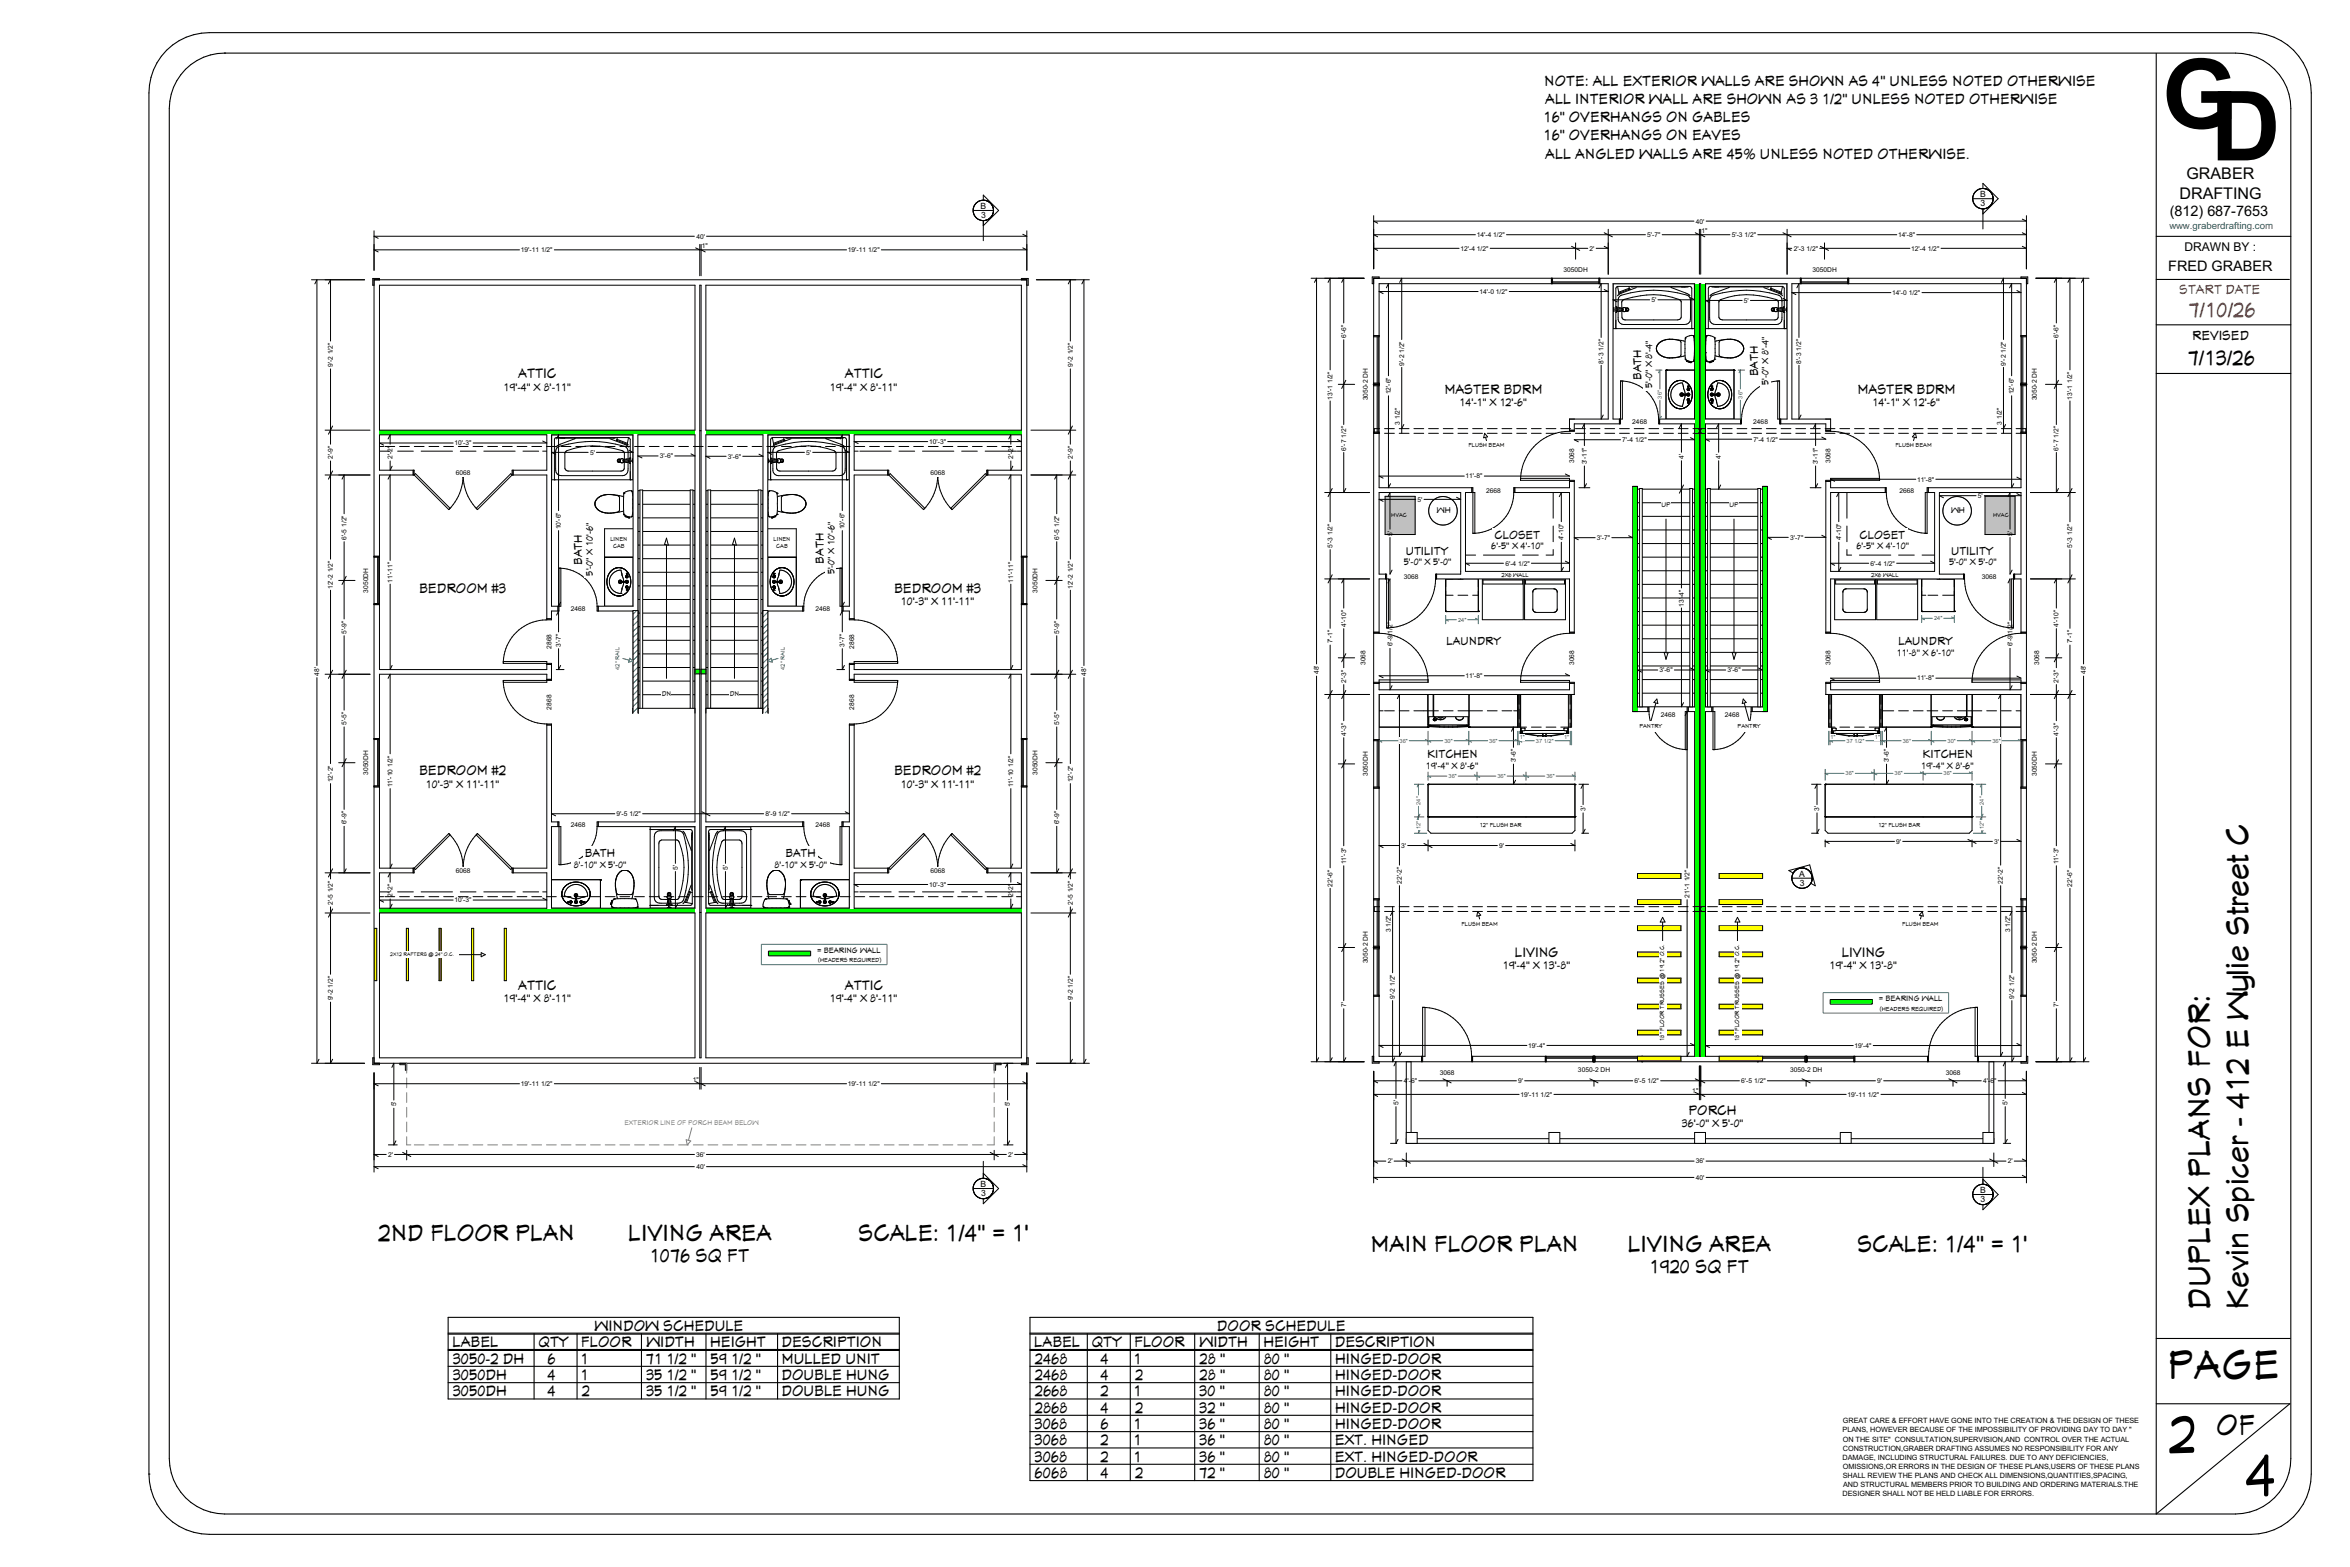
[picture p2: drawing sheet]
<svg xmlns="http://www.w3.org/2000/svg" width="914mm" height="610mm" viewBox="0 0 914 610" stroke-linecap="round" stroke-linejoin="round" font-family="sans-serif">
<defs><g id="words">
<g font-size="37.6">
<text x="841.2" y="49.9">G</text>
<text x="860.2" y="62.4">D</text>
</g>
<text font-size="22" x="873.7" y="581.5">4</text>
<text font-size="19.6" x="843.8" y="564.9">2</text>
<text font-size="15.7" x="843.3" y="536.3">PAGE</text>
<g font-size="11.9">
<text x="860" y="509.4" transform="rotate(-90 860 509.4)">DUPLEX PLANS FOR:</text>
<text x="874.9" y="509.1" transform="rotate(-90 874.9 509.1)">Kevin Spicer - 412 E Wylie Street C</text>
</g>
<text font-size="11" x="862.3" y="558.1">OF</text>
<g font-size="8.9">
<text x="147.1" y="482.8">2ND FLOOR PLAN</text>
<text x="244.5" y="482.8">LIVING AREA</text>
<text x="333.9" y="482.8">SCALE: 1/4&quot; = 1'</text>
<text x="533.3" y="487">MAIN FLOOR PLAN</text>
<text x="633.4" y="487">LIVING AREA</text>
<text x="722.6" y="487">SCALE: 1/4&quot; = 1'</text>
</g>
<text font-size="7.8" fill="#f00" x="851.5" y="123.4">7/10/26</text>
<text font-size="7.8" x="851.2" y="141.9">7/13/26</text>
<g font-size="7.1">
<text x="252.8" y="491">1076 SQ FT</text>
<text x="641.8" y="495.1">1920 SQ FT</text>
</g>
<g font-size="6.3">
<text x="850.8" y="69.7">GRABER</text>
<text x="848" y="77.6">DRAFTING</text>
</g>
<g font-size="5.8">
<text x="231.3" y="517.8">WINDOW SCHEDULE</text>
<text x="473.5" y="517.8">DOOR SCHEDULE</text>
<text x="176.1" y="524.2">LABEL</text>
<text x="209.5" y="524.2">QTY</text>
<text x="226" y="524.2">FLOOR</text>
<text x="251.5" y="524.2">WIDTH</text>
<text x="276.4" y="524.2">HEIGHT</text>
<text x="304.1" y="524.2">DESCRIPTION</text>
<text x="402.5" y="524.2">LABEL</text>
<text x="424.8" y="524.2">QTY</text>
<text x="441.3" y="524.2">FLOOR</text>
<text x="466.8" y="524.2">WIDTH</text>
<text x="491.6" y="524.2">HEIGHT</text>
<text x="519.3" y="524.2">DESCRIPTION</text>
<text x="176.1" y="530.5">3050-2 DH</text>
<text x="213" y="530.5">6</text>
<text x="225.8" y="530.5">1</text>
<text x="251.3" y="530.5">71</text>
<text x="259.3" y="530.5">1/2 &quot;</text>
<text x="276.5" y="530.5">59</text>
<text x="284.5" y="530.5">1/2 &quot;</text>
<text x="304.1" y="530.5">MULLED UNIT</text>
<text x="402.7" y="530.5">2468</text>
<text x="428.2" y="530.5">4</text>
<text x="441.1" y="530.5">1</text>
<text x="466.8" y="530.5">28 &quot;</text>
<text x="491.7" y="530.5">80 &quot;</text>
<text x="519.5" y="530.5">HINGED-DOOR</text>
<text x="176.1" y="536.9">3050DH</text>
<text x="213" y="536.9">4</text>
<text x="225.8" y="536.9">1</text>
<text x="251.4" y="536.9">35</text>
<text x="259.4" y="536.9">1/2 &quot;</text>
<text x="276.5" y="536.9">59</text>
<text x="284.5" y="536.9">1/2 &quot;</text>
<text x="304.1" y="536.9">DOUBLE HUNG</text>
<text x="402.7" y="536.9">2468</text>
<text x="428.2" y="536.9">4</text>
<text x="441.7" y="536.9">2</text>
<text x="466.8" y="536.9">28 &quot;</text>
<text x="491.7" y="536.9">80 &quot;</text>
<text x="519.5" y="536.9">HINGED-DOOR</text>
<text x="176.1" y="543.2">3050DH</text>
<text x="213" y="543.2">4</text>
<text x="226.4" y="543.2">2</text>
<text x="251.4" y="543.2">35</text>
<text x="259.4" y="543.2">1/2 &quot;</text>
<text x="276.5" y="543.2">59</text>
<text x="284.5" y="543.2">1/2 &quot;</text>
<text x="304.1" y="543.2">DOUBLE HUNG</text>
<text x="402.7" y="543.2">2668</text>
<text x="428.2" y="543.2">2</text>
<text x="441.1" y="543.2">1</text>
<text x="466.6" y="543.2">30 &quot;</text>
<text x="491.7" y="543.2">80 &quot;</text>
<text x="519.5" y="543.2">HINGED-DOOR</text>
<text x="402.7" y="549.6">2868</text>
<text x="428.2" y="549.6">4</text>
<text x="441.7" y="549.6">2</text>
<text x="466.6" y="549.6">32 &quot;</text>
<text x="491.7" y="549.6">80 &quot;</text>
<text x="519.5" y="549.6">HINGED-DOOR</text>
<text x="402.5" y="555.9">3068</text>
<text x="428.2" y="555.9">6</text>
<text x="441.1" y="555.9">1</text>
<text x="466.6" y="555.9">36 &quot;</text>
<text x="491.7" y="555.9">80 &quot;</text>
<text x="519.5" y="555.9">HINGED-DOOR</text>
<text x="402.5" y="562.3">3068</text>
<text x="428.2" y="562.3">2</text>
<text x="441.1" y="562.3">1</text>
<text x="466.6" y="562.3">36 &quot;</text>
<text x="491.7" y="562.3">80 &quot;</text>
<text x="519.3" y="562.3">EXT. HINGED</text>
<text x="402.5" y="568.6">3068</text>
<text x="428.2" y="568.6">2</text>
<text x="441.1" y="568.6">1</text>
<text x="466.6" y="568.6">36 &quot;</text>
<text x="491.7" y="568.6">80 &quot;</text>
<text x="519.3" y="568.6">EXT. HINGED-DOOR</text>
<text x="402.6" y="575">6068</text>
<text x="428.2" y="575">4</text>
<text x="441.7" y="575">2</text>
<text x="466.6" y="575">72 &quot;</text>
<text x="491.7" y="575">80 &quot;</text>
<text x="519.3" y="575">DOUBLE HINGED-DOOR</text>
</g>
<g font-size="5.6">
<text x="600.9" y="33.4">NOTE: ALL EXTERIOR WALLS ARE SHOWN AS 4&quot; UNLESS NOTED OTHERWISE</text>
<text x="601.3" y="40.5">ALL INTERIOR WALL ARE SHOWN AS 3</text>
<text x="709" y="40.5">1/2&quot; UNLESS NOTED OTHERWISE</text>
<text x="600.6" y="47.6">16&quot; OVERHANGS ON GABLES</text>
<text x="600.6" y="54.7">16&quot; OVERHANGS ON EAVES</text>
<text x="601.3" y="61.8">ALL ANGLED WALLS ARE 45% UNLESS NOTED OTHERWISE.</text>
<text x="844.3" y="83.9">(812) 687-7653</text>
<text x="843.7" y="105.3">FRED GRABER</text>
</g>
<g font-size="5.2">
<text x="201.6" y="147.2">ATTIC</text>
<text x="328.8" y="147.2">ATTIC</text>
<text x="562" y="153.3">MASTER BDRM</text>
<text x="722.8" y="153.3">MASTER BDRM</text>
<text x="163.1" y="230.6">BEDROOM #3</text>
<text x="347.9" y="230.6">BEDROOM #3</text>
<text x="163.1" y="301.7">BEDROOM #2</text>
<text x="347.9" y="301.7">BEDROOM #2</text>
<text x="589.5" y="372.3">LIVING</text>
<text x="716.6" y="372.3">LIVING</text>
<text x="201.6" y="385">ATTIC</text>
<text x="328.8" y="385">ATTIC</text>
<text x="657" y="433.7">PORCH</text>
</g>
<text font-size="5" fill="#f00" x="848" y="114.6">START DATE</text>
<text font-size="5" x="852.9" y="132.4">REVISED</text>
<text font-size="4.7" x="850" y="97.7">DRAWN BY :</text>
<g font-size="4.4">
<text x="638.7" y="147.8" transform="rotate(-90 638.7 147.8)">BATH</text>
<text x="684.1" y="146.4" transform="rotate(-90 684.1 146.4)">BATH</text>
<text x="581.5" y="209.5">CLOSET</text>
<text x="723.6" y="209.5">CLOSET</text>
<text x="547" y="215.7">UTILITY</text>
<text x="759.2" y="215.7">UTILITY</text>
<text x="226.5" y="219.7" transform="rotate(-90 226.5 219.7)">BATH</text>
<text x="320.5" y="219.2" transform="rotate(-90 320.5 219.2)">BATH</text>
<text x="562.9" y="250.9">LAUNDRY</text>
<text x="738.7" y="250.9">LAUNDRY</text>
<text x="555.5" y="294.9">KITCHEN</text>
<text x="748.2" y="294.9">KITCHEN</text>
<text x="227.5" y="333.5">BATH</text>
<text x="305.6" y="333.5">BATH</text>
</g>
<g font-size="4.3">
<text x="890.1" y="279.1">FLUSH BEAM</text>
<text x="832" y="332">HVAC</text>
<text x="898.7" y="564.8">12&quot; FLUS</text>
</g>
<g font-size="4.1">
<text x="195.9" y="151.9">19'-4&quot; X 8'-11&quot;</text>
<text x="322.9" y="151.9">19'-4&quot; X 8'-11&quot;</text>
<text x="567.9" y="158.1">14'-1&quot; X 12'-6&quot;</text>
<text x="728.6" y="158.1">14'-1&quot; X 12'-6&quot;</text>
<text x="350.6" y="235.4">10'-3&quot; X 11'-11&quot;</text>
<text x="165.7" y="306.5">10'-3&quot; X 11'-11&quot;</text>
<text x="350.6" y="306.5">10'-3&quot; X 11'-11&quot;</text>
<text x="584.7" y="377.1">19'-4&quot; X 13'-8&quot;</text>
<text x="711.8" y="377.1">19'-4&quot; X 13'-8&quot;</text>
<text x="195.9" y="389.8">19'-4&quot; X 8'-11&quot;</text>
<text x="322.9" y="389.8">19'-4&quot; X 8'-11&quot;</text>
<text x="654.5" y="438.5">36'-0&quot; X 5'-0&quot;</text>
</g>
<text font-size="3.8" fill="#00f" x="844.1" y="88.9">www.graberdrafting.com</text>
<g font-size="3.6">
<text x="688.2" y="149.6" transform="rotate(-90 688.2 149.6)">5'-0&quot; X 8'-4&quot;</text>
<text x="642.8" y="151" transform="rotate(-90 642.8 151)">5'-0&quot; X 8'-4&quot;</text>
<text x="580.3" y="213.6">6'-5&quot; X 4'-10&quot;</text>
<text x="722.3" y="213.6">6'-5&quot; X 4'-10&quot;</text>
<text x="546.2" y="219.8">5'-0&quot; X 5'-0&quot;</text>
<text x="758.4" y="219.8">5'-0&quot; X 5'-0&quot;</text>
<text x="230.6" y="223.9" transform="rotate(-90 230.6 223.9)">5'-0&quot; X 10'-6&quot;</text>
<text x="324.7" y="223.5" transform="rotate(-90 324.7 223.5)">5'-0&quot; X 10'-6&quot;</text>
<text x="738" y="255">11'-8&quot; X 6'-10&quot;</text>
<text x="554.7" y="299">19'-4&quot; X 8'-6&quot;</text>
<text x="747.5" y="299">19'-4&quot; X 8'-6&quot;</text>
<text x="223.3" y="337.5">8'-10&quot; X 5'-0&quot;</text>
<text x="301.4" y="337.5">8'-10&quot; X 5'-0&quot;</text>
</g>
<g font-size="3.3" fill="#fff">
<text x="770.5" y="76.7">B</text>
<text x="381.5" y="81.2">B</text>
<text x="770.7" y="80.3">3</text>
<text x="381.8" y="84.9">3</text>
<text x="700.1" y="341">A</text>
<text x="700.3" y="344.6">3</text>
<text x="381.5" y="461.7">B</text>
<text x="381.8" y="465.4">3</text>
<text x="770.5" y="464.1">B</text>
<text x="770.7" y="467.7">3</text>
</g>
<g font-size="3.3">
<text x="559.1" y="199.7">WH</text>
<text x="759.2" y="199.7">WH</text>
</g>
<g font-size="3">
<text x="318" y="370.6">= BEARING WALL</text>
<text x="731.1" y="389.4">= BEARING WALL</text>
</g>
<g font-size="2.8">
<text x="717" y="557.2">PLANS, HOWEVER BECAUSE OF THE IMPOSSIBILITY OF PROVIDING DAY TO DAY &quot;</text>
<text x="717" y="553.7">GREAT CARE &amp; EFFORT HAVE GONE INTO THE CREATION &amp; THE DESIGN OF THESE</text>
<text x="717" y="560.8">ON THE SITE&quot; CONSULTATION,SUPERVISION,AND CONTROL OVER THE ACTUAL</text>
<text x="717" y="567.9">DAMAGE, INCLUDING STRUCTURAL FAILURES. DUE TO ANY DEFICIENCIES,</text>
<text x="717" y="564.3">CONSTRUCTION,GRABER DRAFTING ASSUMES NO RESPONSIBILITY FOR ANY</text>
<text x="717" y="571.4">OMISSIONS,OR ERRORS IN THE DESIGN OF THESE PLANS,USERS OF THESE PLANS</text>
<text x="717" y="574.9">SHALL REVIEW THE PLANS AND CHECK ALL DIMENSIONS,QUANTITIES,SPACING,</text>
<text x="717.2" y="578.5">AND STRUCTURAL MEMBERS PRIOR TO BUILDING AND ORDERING MATERIALS.THE</text>
<text x="717" y="582">DESIGNER SHALL NOT BE HELD LIABLE FOR ERRORS.</text>
</g>
<g font-size="2.6">
<text x="659.9" y="87">40'</text>
<text x="271" y="92.8">40'</text>
<text x="574.6" y="92.2">14'-4</text>
<text x="581" y="92.2">1/2&quot;</text>
<text x="640.9" y="92.2">5'-7&quot;</text>
<text x="662" y="90.7">1&quot;</text>
<text x="673.8" y="92.2">5'-3</text>
<text x="678.8" y="92.2">1/2&quot;</text>
<text x="738.5" y="92.2">14'-8&quot;</text>
<text x="202.6" y="98.1">19'-11</text>
<text x="210.5" y="98.1">1/2&quot;</text>
<text x="273" y="96.6">1&quot;</text>
<text x="329.9" y="98.1">19'-11</text>
<text x="337.8" y="98.1">1/2&quot;</text>
<text x="568.2" y="97.5">12'-4</text>
<text x="574.7" y="97.5">1/2&quot;</text>
<text x="618.5" y="97.5">2'</text>
<text x="697.9" y="97.5">2'-3</text>
<text x="702.9" y="97.5">1/2&quot;</text>
<text x="743.7" y="97.5">12'-4</text>
<text x="750.1" y="97.5">1/2&quot;</text>
<text x="608.4" y="106">3050DH</text>
<text x="705.2" y="106">3050DH</text>
<text x="575.6" y="114.3">14'-0</text>
<text x="582.1" y="114.3">1/2&quot;</text>
<text x="642.6" y="117.5">5'</text>
<text x="678.6" y="117.8">5'</text>
<text x="736.3" y="114.7">14'-0</text>
<text x="742.7" y="114.7">1/2&quot;</text>
<text x="523.7" y="131.4" transform="rotate(-90 523.7 131.4)">6'-6&quot;</text>
<text x="801" y="131.4" transform="rotate(-90 801 131.4)">6'-6&quot;</text>
<text x="129.5" y="137.8" transform="rotate(-90 129.5 137.8)">1/2&quot;</text>
<text x="417.4" y="137.8" transform="rotate(-90 417.4 137.8)">1/2&quot;</text>
<text x="546.4" y="137.2" transform="rotate(-90 546.4 137.2)">1/2&quot;</text>
<text x="623.9" y="136.4" transform="rotate(-90 623.9 136.4)">1/2&quot;</text>
<text x="700.9" y="136.4" transform="rotate(-90 700.9 136.4)">1/2&quot;</text>
<text x="780.5" y="137.2" transform="rotate(-90 780.5 137.2)">1/2&quot;</text>
<text x="129.5" y="142.8" transform="rotate(-90 129.5 142.8)">9'-2</text>
<text x="417.4" y="142.8" transform="rotate(-90 417.4 142.8)">9'-2</text>
<text x="546.4" y="142.2" transform="rotate(-90 546.4 142.2)">9'-2</text>
<text x="623.9" y="141.4" transform="rotate(-90 623.9 141.4)">8'-3</text>
<text x="700.9" y="141.4" transform="rotate(-90 700.9 141.4)">8'-3</text>
<text x="780.5" y="142.2" transform="rotate(-90 780.5 142.2)">9'-2</text>
<text x="518.5" y="149.1" transform="rotate(-90 518.5 149.1)">1/2&quot;</text>
<text x="806.3" y="149.1" transform="rotate(-90 806.3 149.1)">1/2&quot;</text>
<text x="518.5" y="155.5" transform="rotate(-90 518.5 155.5)">13'-1</text>
<text x="532.2" y="155.7" transform="rotate(-90 532.2 155.7)">3050-2 DH</text>
<text x="541.1" y="153.5" transform="rotate(-90 541.1 153.5)">12'-6&quot;</text>
<text x="783.6" y="153.5" transform="rotate(-90 783.6 153.5)">12'-6&quot;</text>
<text x="792.6" y="155.7" transform="rotate(-90 792.6 155.7)">3050-2 DH</text>
<text x="806.3" y="155.5" transform="rotate(-90 806.3 155.5)">13'-1</text>
<text x="544.7" y="165.2" transform="rotate(-90 544.7 165.2)">3</text>
<text x="544.7" y="163" transform="rotate(-90 544.7 163)">1/2&quot;</text>
<text x="635.1" y="164.8">2468</text>
<text x="682.2" y="164.8">2468</text>
<text x="778.9" y="165.2" transform="rotate(-90 778.9 165.2)">3</text>
<text x="778.9" y="163" transform="rotate(-90 778.9 163)">1/2&quot;</text>
<text x="176.8" y="173.3">10'-3&quot;</text>
<text x="361.5" y="172.7">10'-3&quot;</text>
<text x="523.7" y="170.3" transform="rotate(-90 523.7 170.3)">1/2&quot;</text>
<text x="631.2" y="172">7'-4</text>
<text x="636.2" y="172">1/2&quot;</text>
<text x="682.3" y="171.8">7'-4</text>
<text x="687.3" y="171.8">1/2&quot;</text>
<text x="801" y="170.3" transform="rotate(-90 801 170.3)">1/2&quot;</text>
<text x="129.5" y="178.6" transform="rotate(-90 129.5 178.6)">2'-9&quot;</text>
<text x="152.7" y="178.6" transform="rotate(-90 152.7 178.6)">2'-2&quot;</text>
<text x="229.6" y="176.9">5'</text>
<text x="256.8" y="178.3">3'-6&quot;</text>
<text x="283.2" y="178.4">3'-6&quot;</text>
<text x="313.7" y="176.9">5'</text>
<text x="394.2" y="178.6" transform="rotate(-90 394.2 178.6)">2'-2&quot;</text>
<text x="417.4" y="178.6" transform="rotate(-90 417.4 178.6)">2'-9&quot;</text>
<text x="523.7" y="175.3" transform="rotate(-90 523.7 175.3)">6'-7</text>
<text x="655.2" y="178.4" transform="rotate(-90 655.2 178.4)">4'</text>
<text x="669.6" y="178.4" transform="rotate(-90 669.6 178.4)">4'</text>
<text x="801" y="175.3" transform="rotate(-90 801 175.3)">6'-7</text>
<text x="177.4" y="184.8">6068</text>
<text x="362.1" y="184.8">6068</text>
<text x="612.5" y="180.2" transform="rotate(-90 612.5 180.2)">3068</text>
<text x="617.4" y="180.6" transform="rotate(-90 617.4 180.6)">3'-11&quot;</text>
<text x="707.4" y="180.6" transform="rotate(-90 707.4 180.6)">3'-11&quot;</text>
<text x="712.3" y="180.2" transform="rotate(-90 712.3 180.2)">3068</text>
<text x="570.3" y="186.1">11'-8&quot;</text>
<text x="578.2" y="191.6">2668</text>
<text x="739.1" y="191.6">2668</text>
<text x="746" y="187.3">11'-8&quot;</text>
<text x="551.6" y="195.2">5'</text>
<text x="646.5" y="197.1">UP</text>
<text x="672.9" y="197.1">UP</text>
<text x="769.6" y="193.7">5'</text>
<text x="134.8" y="205" transform="rotate(-90 134.8 205)">1/2&quot;</text>
<text x="218.3" y="205.9" transform="rotate(-90 218.3 205.9)">10'-6&quot;</text>
<text x="328.6" y="205.9" transform="rotate(-90 328.6 205.9)">10'-6&quot;</text>
<text x="412.1" y="205" transform="rotate(-90 412.1 205)">1/2&quot;</text>
<text x="518.5" y="208.2" transform="rotate(-90 518.5 208.2)">1/2&quot;</text>
<text x="541.8" y="208.4" transform="rotate(-90 541.8 208.4)">5'</text>
<text x="696.5" y="209.9">3'-7&quot;</text>
<text x="783" y="208.4" transform="rotate(-90 783 208.4)">5'</text>
<text x="806.3" y="208.2" transform="rotate(-90 806.3 208.2)">1/2&quot;</text>
<text x="134.8" y="210" transform="rotate(-90 134.8 210)">6'-5</text>
<text x="412.1" y="210" transform="rotate(-90 412.1 210)">6'-5</text>
<text x="518.5" y="213.1" transform="rotate(-90 518.5 213.1)">5'-3</text>
<text x="608.4" y="210.2" transform="rotate(-90 608.4 210.2)">4'-10&quot;</text>
<text x="621.4" y="210.1">3'-7&quot;</text>
<text x="716.4" y="210.2" transform="rotate(-90 716.4 210.2)">4'-10&quot;</text>
<text x="806.3" y="213.1" transform="rotate(-90 806.3 213.1)">5'-3</text>
<text x="585.8" y="220">6'-4</text>
<text x="590.8" y="220">1/2&quot;</text>
<text x="727.8" y="220">6'-4</text>
<text x="732.8" y="220">1/2&quot;</text>
<text x="129.5" y="222.7" transform="rotate(-90 129.5 222.7)">1/2&quot;</text>
<text x="152.7" y="226.7" transform="rotate(-90 152.7 226.7)">11'-11&quot;</text>
<text x="394.2" y="226.7" transform="rotate(-90 394.2 226.7)">11'-11&quot;</text>
<text x="417.4" y="222.7" transform="rotate(-90 417.4 222.7)">1/2&quot;</text>
<text x="546.2" y="225.2">3068</text>
<text x="771.1" y="225.2">3068</text>
<text x="129.5" y="229.1" transform="rotate(-90 129.5 229.1)">12'-2</text>
<text x="143.3" y="230.5" transform="rotate(-90 143.3 230.5)">3050DH</text>
<text x="403.6" y="230.5" transform="rotate(-90 403.6 230.5)">3050DH</text>
<text x="417.4" y="229.1" transform="rotate(-90 417.4 229.1)">12'-2</text>
<text x="222.1" y="237.7">2468</text>
<text x="317.3" y="237.7">2468</text>
<text x="655.2" y="236" transform="rotate(-90 655.2 236)">13'-4&quot;</text>
<text x="523.7" y="243.8" transform="rotate(-90 523.7 243.8)">4'-10&quot;</text>
<text x="801" y="243.8" transform="rotate(-90 801 243.8)">4'-10&quot;</text>
<text x="134.8" y="246.6" transform="rotate(-90 134.8 246.6)">5'-9&quot;</text>
<text x="218.3" y="251.7" transform="rotate(-90 218.3 251.7)">3'-7&quot;</text>
<text x="328.6" y="251.7" transform="rotate(-90 328.6 251.7)">3'-7&quot;</text>
<text x="412.1" y="246.6" transform="rotate(-90 412.1 246.6)">5'-9&quot;</text>
<text x="518.5" y="250.2" transform="rotate(-90 518.5 250.2)">7'-1&quot;</text>
<text x="541.8" y="251.5" transform="rotate(-90 541.8 251.5)">6'-9</text>
<text x="541.8" y="246.5" transform="rotate(-90 541.8 246.5)">1/2&quot;</text>
<text x="783" y="251.5" transform="rotate(-90 783 251.5)">6'-9</text>
<text x="783" y="246.5" transform="rotate(-90 783 246.5)">1/2&quot;</text>
<text x="806.3" y="250.2" transform="rotate(-90 806.3 250.2)">7'-1&quot;</text>
<text x="214.6" y="252.4" transform="rotate(-90 214.6 252.4)">2868</text>
<text x="332.3" y="252.4" transform="rotate(-90 332.3 252.4)">2868</text>
<text x="124.2" y="262.8" transform="rotate(-90 124.2 262.8)">48'</text>
<text x="422.7" y="262.8" transform="rotate(-90 422.7 262.8)">48'</text>
<text x="513.2" y="262.3" transform="rotate(-90 513.2 262.3)">48'</text>
<text x="531.3" y="258.7" transform="rotate(-90 531.3 258.7)">3068</text>
<text x="570.3" y="263.8">11'-8&quot;</text>
<text x="612.5" y="258.7" transform="rotate(-90 612.5 258.7)">3068</text>
<text x="645.7" y="261.6">3'-6&quot;</text>
<text x="672.2" y="261.6">3'-6&quot;</text>
<text x="712.3" y="258.7" transform="rotate(-90 712.3 258.7)">3068</text>
<text x="793.5" y="258.7" transform="rotate(-90 793.5 258.7)">3068</text>
<text x="811.6" y="262.3" transform="rotate(-90 811.6 262.3)">48'</text>
<text x="523.7" y="265.6" transform="rotate(-90 523.7 265.6)">2'-3&quot;</text>
<text x="746" y="264.7">11'-8&quot;</text>
<text x="801" y="265.6" transform="rotate(-90 801 265.6)">2'-3&quot;</text>
<text x="257.5" y="270.7">DN</text>
<text x="283.9" y="270.7">DN</text>
<text x="214.6" y="276" transform="rotate(-90 214.6 276)">2868</text>
<text x="332.3" y="276" transform="rotate(-90 332.3 276)">2868</text>
<text x="646.2" y="278.9">2468</text>
<text x="671.1" y="278.9">2468</text>
<text x="134.8" y="282.1" transform="rotate(-90 134.8 282.1)">5'-5&quot;</text>
<text x="412.1" y="282.1" transform="rotate(-90 412.1 282.1)">5'-5&quot;</text>
<text x="523.7" y="286.2" transform="rotate(-90 523.7 286.2)">4'-3&quot;</text>
<text x="801" y="286.2" transform="rotate(-90 801 286.2)">4'-3&quot;</text>
<text x="152.7" y="298.4" transform="rotate(-90 152.7 298.4)">1/2&quot;</text>
<text x="394.2" y="298.4" transform="rotate(-90 394.2 298.4)">1/2&quot;</text>
<text x="589.8" y="296.5" transform="rotate(-90 589.8 296.5)">3'-6&quot;</text>
<text x="735" y="296.5" transform="rotate(-90 735 296.5)">3'-6&quot;</text>
<text x="129.5" y="304.3" transform="rotate(-90 129.5 304.3)">12'-2&quot;</text>
<text x="143.3" y="301.4" transform="rotate(-90 143.3 301.4)">3050DH</text>
<text x="403.6" y="301.4" transform="rotate(-90 403.6 301.4)">3050DH</text>
<text x="417.4" y="304.3" transform="rotate(-90 417.4 304.3)">12'-2&quot;</text>
<text x="532.2" y="301.9" transform="rotate(-90 532.2 301.9)">3050DH</text>
<text x="792.6" y="301.9" transform="rotate(-90 792.6 301.9)">3050DH</text>
<text x="152.7" y="306.3" transform="rotate(-90 152.7 306.3)">11'-10</text>
<text x="394.2" y="306.3" transform="rotate(-90 394.2 306.3)">11'-10</text>
<text x="239.9" y="317.5">9'-5</text>
<text x="244.9" y="317.5">1/2&quot;</text>
<text x="297.9" y="317.5">8'-9</text>
<text x="302.9" y="317.5">1/2&quot;</text>
<text x="616.9" y="315.6" transform="rotate(-90 616.9 315.6)">3'</text>
<text x="707.9" y="315.6" transform="rotate(-90 707.9 315.6)">3'</text>
<text x="134.8" y="320.7" transform="rotate(-90 134.8 320.7)">6'-9&quot;</text>
<text x="222.1" y="321.6">2468</text>
<text x="317.3" y="321.6">2468</text>
<text x="412.1" y="320.7" transform="rotate(-90 412.1 320.7)">6'-9&quot;</text>
<text x="545.2" y="329.8">3'</text>
<text x="583.3" y="329.8">9'</text>
<text x="737.8" y="328.3">9'</text>
<text x="775.9" y="328.3">3'</text>
<text x="177.4" y="339.6">6068</text>
<text x="263.7" y="338.4" transform="rotate(-90 263.7 338.4)">5'</text>
<text x="283.2" y="338.4" transform="rotate(-90 283.2 338.4)">5'</text>
<text x="362.1" y="339.6">6068</text>
<text x="523.7" y="336.3" transform="rotate(-90 523.7 336.3)">11'-3&quot;</text>
<text x="801" y="336.3" transform="rotate(-90 801 336.3)">11'-3&quot;</text>
<text x="129.5" y="347.1" transform="rotate(-90 129.5 347.1)">1/2&quot;</text>
<text x="361.5" y="345">10'-3&quot;</text>
<text x="394.2" y="346.2" transform="rotate(-90 394.2 346.2)">2&quot;</text>
<text x="417.4" y="347.1" transform="rotate(-90 417.4 347.1)">1/2&quot;</text>
<text x="518.5" y="344.9" transform="rotate(-90 518.5 344.9)">22'-6&quot;</text>
<text x="545.5" y="343.8" transform="rotate(-90 545.5 343.8)">22'-2&quot;</text>
<text x="657.4" y="342.9" transform="rotate(-90 657.4 342.9)">1/2&quot;</text>
<text x="779.4" y="343.8" transform="rotate(-90 779.4 343.8)">22'-2&quot;</text>
<text x="806.3" y="344.9" transform="rotate(-90 806.3 344.9)">22'-6&quot;</text>
<text x="129.5" y="352.1" transform="rotate(-90 129.5 352.1)">2'-5</text>
<text x="152.7" y="349" transform="rotate(-90 152.7 349)">2'-2&quot;</text>
<text x="176.8" y="351.1">10'-3&quot;</text>
<text x="394.2" y="349" transform="rotate(-90 394.2 349)">2'-</text>
<text x="417.4" y="352.1" transform="rotate(-90 417.4 352.1)">2'-5</text>
<text x="657.4" y="349.3" transform="rotate(-90 657.4 349.3)">21'-1</text>
<text x="541.2" y="362.8" transform="rotate(-90 541.2 362.8)">3</text>
<text x="541.2" y="360.6" transform="rotate(-90 541.2 360.6)">1/2&quot;</text>
<text x="782.2" y="362.8" transform="rotate(-90 782.2 362.8)">3</text>
<text x="782.2" y="360.6" transform="rotate(-90 782.2 360.6)">1/2&quot;</text>
<text x="532.2" y="374.8" transform="rotate(-90 532.2 374.8)">3050-2 DH</text>
<text x="792.6" y="374.8" transform="rotate(-90 792.6 374.8)">3050-2 DH</text>
<text x="542.8" y="383.6" transform="rotate(-90 542.8 383.6)">1/2&quot;</text>
<text x="783.8" y="383.6" transform="rotate(-90 783.8 383.6)">1/2&quot;</text>
<text x="129.5" y="389.2" transform="rotate(-90 129.5 389.2)">9'-2</text>
<text x="129.5" y="384.2" transform="rotate(-90 129.5 384.2)">1/2&quot;</text>
<text x="417.4" y="389.2" transform="rotate(-90 417.4 389.2)">9'-2</text>
<text x="417.4" y="384.2" transform="rotate(-90 417.4 384.2)">1/2&quot;</text>
<text x="542.8" y="388.6" transform="rotate(-90 542.8 388.6)">9'-2</text>
<text x="783.8" y="388.6" transform="rotate(-90 783.8 388.6)">9'-2</text>
<text x="523.7" y="391.8" transform="rotate(-90 523.7 391.8)">7'</text>
<text x="801" y="391.8" transform="rotate(-90 801 391.8)">7'</text>
<text x="594.6" y="407.6">19'-4&quot;</text>
<text x="721.6" y="407.6">19'-4&quot;</text>
<text x="560.2" y="418.1">3068</text>
<text x="614" y="417.2">3050-2 DH</text>
<text x="696.6" y="417.2">3050-2 DH</text>
<text x="757.1" y="418.1">3068</text>
<text x="202.6" y="422.5">19'-11</text>
<text x="210.5" y="422.5">1/2&quot;</text>
<text x="269.5" y="420.9">1&quot;</text>
<text x="329.9" y="422.5">19'-11</text>
<text x="337.8" y="422.5">1/2&quot;</text>
<text x="546.3" y="421.4">4</text>
<text x="547.7" y="421.4">'-</text>
<text x="549.1" y="421.4">6&quot;</text>
<text x="590.7" y="421.4">9'</text>
<text x="636" y="421.4">6'-5</text>
<text x="641" y="421.4">1/2&quot;</text>
<text x="658.5" y="425.1">1&quot;</text>
<text x="677.5" y="421.4">6'-5</text>
<text x="682.5" y="421.4">1/2&quot;</text>
<text x="730.4" y="421.4">9'</text>
<text x="771.7" y="421.4">4'-</text>
<text x="774.5" y="421.4">6</text>
<text x="776" y="421.4">&quot;</text>
<text x="154.2" y="430.4" transform="rotate(-90 154.2 430.4)">5'</text>
<text x="392.9" y="430.4" transform="rotate(-90 392.9 430.4)">5'</text>
<text x="544.1" y="429.9" transform="rotate(-90 544.1 429.9)">5'</text>
<text x="591.6" y="426.7">19'-11</text>
<text x="599.5" y="426.7">1/2&quot;</text>
<text x="718.9" y="426.7">19'-11</text>
<text x="726.7" y="426.7">1/2&quot;</text>
<text x="781.2" y="429.9" transform="rotate(-90 781.2 429.9)">5'</text>
<text x="151" y="450">2'</text>
<text x="270.9" y="450">36'</text>
<text x="271" y="454.8">40'</text>
<text x="392.3" y="450">2'</text>
<text x="540" y="452.6">2'</text>
<text x="659.8" y="452.6">36'</text>
<text x="781.3" y="452.6">2'</text>
<text x="659.9" y="458.9">40'</text>
</g>
<text font-size="2.6" fill="#808080" x="243" y="437.7">EXTERIOR LINE OF PORCH BEAM BELOW</text>
<g font-size="2.3">
<text x="647.6" y="370.2" transform="rotate(-90 647.6 370.2)">.C.</text>
<text x="676.7" y="370.2" transform="rotate(-90 676.7 370.2)">.C.</text>
<text x="647.6" y="372" transform="rotate(-90 647.6 372)">O</text>
<text x="676.7" y="372" transform="rotate(-90 676.7 372)">O</text>
<text x="647.6" y="392.4" transform="rotate(-90 647.6 392.4)">TRUSSES @ 19.2&quot;</text>
<text x="676.7" y="392.4" transform="rotate(-90 676.7 392.4)">TRUSSES @ 19.2&quot;</text>
<text x="647.6" y="405" transform="rotate(-90 647.6 405)">18</text>
<text x="647.6" y="402.4" transform="rotate(-90 647.6 402.4)">&quot; FLOOR</text>
<text x="676.7" y="405" transform="rotate(-90 676.7 405)">18</text>
<text x="676.7" y="402.4" transform="rotate(-90 676.7 402.4)">&quot; FLOOR</text>
</g>
<g font-size="2.2" fill="#008080">
<text x="646.7" y="155.1" transform="rotate(-90 646.7 155.1)">36&quot;</text>
<text x="678" y="155.1" transform="rotate(-90 678 155.1)">36&quot;</text>
<text x="567.4" y="241.9">24&quot;</text>
<text x="752.6" y="241.3">24&quot;</text>
<text x="241" y="260.6" transform="rotate(-90 241 260.6)">42&quot; RAIL</text>
<text x="305.3" y="260.6" transform="rotate(-90 305.3 260.6)">42&quot; RAIL</text>
<text x="591.3" y="287.6">1&quot;</text>
<text x="608.6" y="287.6">1&quot;</text>
<text x="712.3" y="287.6">1&quot;</text>
<text x="729.5" y="287.6">1&quot;</text>
<text x="544.6" y="289">36&quot;</text>
<text x="562" y="289">30&quot;</text>
<text x="579.5" y="289">36&quot;</text>
<text x="597.6" y="289">37</text>
<text x="600.7" y="289">1/2&quot;</text>
<text x="718.5" y="289">37</text>
<text x="721.6" y="289">1/2&quot;</text>
<text x="740.4" y="289">36&quot;</text>
<text x="757.8" y="289">30&quot;</text>
<text x="775.3" y="289">36&quot;</text>
<text x="563.6" y="302.7">36&quot;</text>
<text x="582.7" y="302.7">36&quot;</text>
<text x="601.7" y="302.7">36&quot;</text>
<text x="718.1" y="301.7">36&quot;</text>
<text x="737.2" y="301.7">36&quot;</text>
<text x="756.2" y="301.7">36&quot;</text>
<text x="552.7" y="313.1" transform="rotate(-90 552.7 313.1)">24&quot;</text>
<text x="771.9" y="313.1" transform="rotate(-90 771.9 313.1)">24&quot;</text>
<text x="552.7" y="322.7" transform="rotate(-90 552.7 322.7)">12&quot;</text>
<text x="771.9" y="322.7" transform="rotate(-90 771.9 322.7)">12&quot;</text>
</g>
<g font-size="2.2">
<text x="571.3" y="174">FLUSH BEAM</text>
<text x="737.5" y="174">FLUSH BEAM</text>
<text x="541.3" y="201.3">HVAC</text>
<text x="775.5" y="201.3">HVAC</text>
<text x="237.5" y="210.5">LINEN</text>
<text x="238.5" y="213.3">CAB</text>
<text x="301" y="210.5">LINEN</text>
<text x="302" y="213.3">CAB</text>
<text x="584.3" y="224.4">2X6 WALL</text>
<text x="728.1" y="224.4">2X6 WALL</text>
<text x="637.9" y="283.2">PANTRY</text>
<text x="676.1" y="283.2">PANTRY</text>
<text x="575.8" y="321.5">12&quot; FLUSH BAR</text>
<text x="730.9" y="321.5">12&quot; FLUSH BAR</text>
<text x="568.7" y="360.1">FLUSH BEAM</text>
<text x="740.2" y="360.1">FLUSH BEAM</text>
<text x="318.4" y="374.4">(HEADERS REQUIRED)</text>
<text x="731.5" y="393.1">(HEADERS REQUIRED)</text>
</g>
<g font-size="1.9">
<text x="151.8" y="372">2X12 R</text>
<text x="158.4" y="372">AFTERS @ 24&quot;</text>
<text x="172.7" y="372">O.C.</text>
</g>
</g></defs>
<path d="M64.8 19.6a23.5 23.5 0 0 1 16.6-6.9h794.5a23.4 23.4 0 0 1 23.4 23.5v537.2a23.4 23.4 0 0 1-23.4 23.5h-794.5a23.4 23.4 0 0 1-23.4-23.5v-537.2a23.5 23.5 0 0 1 6.8-16.6zM72.2 27a21.4 21.4 0 0 1 15.2-6.3h782.5a21.5 21.5 0 0 1 21.5 21.5v525.2a21.6 21.6 0 0 1-21.5 21.6h-782.5a21.6 21.6 0 0 1-21.5-21.6v-525.2a21.7 21.7 0 0 1 6.3-15.2zM839 20.8v568.2l52-42.9h-52M839 91.9h52.4M839 108.7h51.8M839 126.4h52.4M839 145.3h52.4M839 520.7h52.2" fill="none" stroke="#000" stroke-width=".42"/>
<g fill="#000">
<circle cx="87.4" cy="20.7" r=".21"/>
<circle cx="58" cy="573.4" r=".21"/>
</g>
<g fill="none" stroke="#000" stroke-width=".39">
<path d="M648.3 144.1h.1M648.3 144h11.1v19h-11.1zM648.3 144h.1M648.4 144h.1M648.4 144l-.1 .1M651.1 149.3a4.2 4.2 0 0 1 4.5-.7 4.2 4.2 0 0 1 2.6 3.7 4.9 4.9 0 0 1-5.4 6.4 5.7 5.7 0 0 1-1.7-9.4zM663.6 144h11.1v19h-11.1zM666.4 149.3a4.3 4.3 0 0 1 4.5-.7 4.3 4.3 0 0 1 2.6 3.7 4.9 4.9 0 0 1-5.8 6.2 5.8 5.8 0 0 1-1.3-9.2zM668.3 158v.1M668.4 153.1l-.2 .1M669 153.1l.1 .1M674.5 144h.1"/>
<path d="M674.6 144h.1M674.7 144h.1M674.7 144.1h.1M562.5 225.2h12.7v12.7h-12.7zM562.5 237.7h.1M562.6 237.8h.1M562.6 237.8l.1 .1M562.6 237.9h.1M562.7 237.9h.1M575.1 237.9h.1M575.2 237.9h.1M575.2 237.7h.1"/>
<path d="M575.2 237.8h.1M575.2 237.8l-.1 .1M747.7 225.2h12.7v12.7h-12.7zM747.7 237.7h.1M747.8 237.8h.1M747.8 237.8l.1 .1M747.8 237.9h.1M747.9 237.9h.1M760.3 237.9h.1M760.4 237.9h.1M760.4 237.7h.1M760.4 237.8h.1"/>
<path d="M760.4 237.8l-.1 .1M536.6 270.2h19.1v12.7h-19.1zM571.5 270.2h19.1v12.7h-19.1zM732.4 270.2h19.1v12.7h-19.1zM767.3 270.2h19.1v12.7h-19.1zM555.5 282.9h.1M555.6 282.8h.1M555.7 282.7h.1M555.7 282.8l-.1 .1M571.5 282.8h.1M571.5 282.7h.1M571.5 282.8l.1 .1"/>
<path d="M571.6 282.8h.1M571.6 282.9h.1M571.7 282.9h.1M751.3 282.9h.1M751.4 282.8h.1M751.5 282.7h.1M751.5 282.8l-.1 .1M767.3 282.7h.1M767.3 282.8l.1 .1M767.4 282.8h.1M767.5 282.9h.1M555.7 317.7h.1"/>
<path d="M555.7 317.6h.1M555.7 305.3h.1M555.7 305.2h.1M555.7 305.1h57.1v18l-1.1 1h-54.9l-1.1-1zM555.7 317.8h57.1M555.7 317.7l.1 .1M555.7 317.8h.1M555.8 305.1h.1M555.8 317.8h.1M555.8 305.1l-.1 .1M612.6 305.1h.1M612.6 317.8h.1"/>
<path d="M612.7 305.1h.1M612.7 317.8h.1M612.7 305.1l.1 .1M612.8 305.2h.1M612.8 317.7h.1M612.8 305.3h.1M612.8 317.6h.1M612.8 317.7l-.1 .1M710.2 317.7h.1M710.2 317.6h.1M710.2 305.3h.1M710.2 305.2h.1"/>
<path d="M710.2 305.1h57.1v18l-1.1 1h-54.9l-1.1-1zM710.2 317.8h57.1M710.2 317.7l.1 .1M710.2 317.8h.1M710.3 305.1h.1M710.3 317.8h.1M710.3 305.1h-.1M710.4 317.8h.1M710.4 305.1h.1M767.2 317.8h.1M767.2 305.1h.1M767.2 305.1l.1 .1"/>
<path d="M767.3 317.7h.1M767.3 305.2h.1M767.3 317.6h.1M767.3 305.3h.1M767.3 317.7l-.1 .1"/>
</g>
<path d="M668.3 149h.1" fill="none" stroke="#000" stroke-width=".39"/>
<path d="M665.9 149.6l1.6-1.3 2.1-.3 2 .8 1.4 1.5 .8 2.3-.1 2.4-1 2.1-1.5 1.4-1.5 .5-2-.3-1.6-1.1-.9-1.1-.7-2.2v-1.6l.5-1.6z" fill-rule="evenodd" fill="#fff"/>
<g fill="none" stroke="#000" stroke-width=".39">
<path d="M664.6 152.5v.1M664.6 154.6v.1M664.7 152.1v.1M664.7 154.8v.1M664.7 151.9v.1M664.7 155v.1M665.2 150.6l-.7 3.1 .3 1.7 .6 1.4M665.2 150.5v.1M665.4 156.8l1.1 1.2M665.5 156.8v.1M665.7 149.8l-.1 .2M665.9 157.4h.1"/>
<path d="M665.9 149.6l-.7 .9M666 149.5l-.1 .1M666.2 153.5v.1M666.5 158l.1 .1M666.5 149l-.6 .6M666.6 158.1l.6 .4M666.6 148.9l-.1 .1M666.7 158.2l.3 .2M666.9 148.7l-.3 .2M667.1 148.5h.1M667.2 158.5h.1M667.2 158.5l.3 .2"/>
<path d="M667.2 148.5l-.5 .3M667.3 148.4h.1M667.3 148.4v.1M667.4 158.6l.5 .2M667.5 148.4l-.3 .1M667.5 148.3v.1M667.8 158.7v.1M667.9 148.2l-.4 .1M667.9 158.8l.3 .1M668 148.2l-.3 .1M668 148.2h2.3M668.2 148.1l-.2 .1"/>
<path d="M668.3 149a4.6 4.6 0 0 1 4.6 4.5 4.6 4.6 0 0 1-4.6 4.6M668.4 158.9v.1M668.5 148l-.1 .1M669.9 148v.1M670 158.9l-.1 .1M670.3 148.1v.1M670.3 158.8v.1M670.3 148.2h.1M670.4 148.2l1.2 .6M670.5 148.2v.1M670.6 148.3h.1M670.7 158.7l-1 .3-1.8-.2"/>
<path d="M670.8 148.3h.1M670.9 148.4h.1M671.1 148.5h.1M671.1 158.5l-.6 .3M671.2 148.5h.1M671.2 148.5l.2 .2M671.5 148.7l.6 .5M671.5 158.2l-.7 .5M671.7 148.9h.1M671.8 158.1h-.1M672.1 149.2l.9 1.1 .7 1.7 .1 1.9-.4 1.8a5 5 0 0 1-2.1 2.7M672.1 149.3h.1"/>
<path d="M672.1 157.7v.1M672.6 149.9h.1M673.7 152.3v.1M673.7 152.5l.1 .1M673.7 154.6v.1M673.8 154.4l-.1 .1"/>
</g>
<circle cx="666.1" cy="151.5" r=".2" fill="#fff"/>
<g fill="none" stroke="#000" stroke-width=".39">
<path d="M665.9 156.7h.1M665.9 156.8h.1M665.9 151.3h.3v.3h-.3zM665.9 156.7h.3M665.9 155.9h.1M665.9 156h.1M666.2 155.9h.1M666.2 156h.1M666.2 151.6l-.1 .1M666.2 155.7v1M666.2 155.9v.1M666.2 155.9h-.3v.8"/>
<path d="M666.2 156.7h.1M668 153.3a.69 .69 0 0 1 1-.4 .69 .69 0 0 1 0 1.2 .69 .69 0 0 1-1-.4"/>
</g>
<circle cx="666" cy="155.5" r=".2" fill="#fff"/>
<g fill="none" stroke="#000" stroke-width=".39">
<path d="M665.9 155.6v.1M665.9 155.4v.2M665.9 155.4h.1M665.9 155.4h.3M666.1 155.7h.1M666.2 155.4h.1M666.2 153.4v.1M666.2 155.4l-.3 .3M666.2 153.5h.1M666.3 153.7h.1M666.3 153.3h2.2l.1 .3-.4 .1M666.3 153.7h1.9"/>
<path d="M668.2 153.3l.6-.3a.5 .5 0 0 1 .2 .8 .5 .5 0 0 1-.8-.1M668.2 153.3h.1M668.3 153.3h-.1"/>
</g>
<circle cx="666" cy="153.5" r=".32" fill="#fff"/>
<g fill="none" stroke="#000" stroke-width=".39">
<path d="M665.6 153.2l.5-.3 .5 .3M665.6 153.2v.6M665.6 153.8l.5 .3 .5-.3M665.6 153.2l.5-.2 .4 .2M665.6 153.8l.5 .2 .4-.2M665.6 155.8l.3 .2M665.7 155.7l.2 .2M665.7 153.5l.2 .3 .5-.3M665.7 153.5h.1M665.7 153.5l.2-.3 .5 .3M665.7 151.8l.5 .1M665.8 151.8h.6"/>
<path d="M665.9 150.3h.1M665.9 151.3v.1M665.9 155.2l-.2 .5M665.9 155.1l-.3 .7M665.9 156.8h.1M665.9 151.2h.1M665.9 151.1h.1M665.9 150.2h.1M665.9 151.1h.3M665.9 151.1l-.3 .3 .2 .4M665.9 151l-.3 .4 .1 .4M666.1 155.1l.1 .1"/>
<path d="M666.2 156.8h.1M666.2 151.1h.1M666.2 151.2h.1M666.2 151h.1M666.2 150.2h.1M666.2 151.3l-.1 .4-.2-.3M666.2 155.4v.3M666.2 151l.3 .4-.2 .4M666.2 155.9h.1M666.2 151.1v.1M666.2 150.3h.1M666.2 155.2l.3 .2v.4"/>
<path d="M666.2 155.1l-.3 .1M666.2 155.1l.2 .1M666.2 150.2v1.1M666.2 150.2h-.3v1.1M666.2 150.2v.1M666.4 153.5h.1M666.4 151.1v.7M666.4 155.3v.4M666.4 155.7l-.2 .2M666.5 155.8l-.3 .2M666.5 153.2v.1M666.5 153.7v.1"/>
<path d="M666.6 153.2v.1M666.6 153.7v.1M667.9 156l.1 .6M668 150.2v.2M668.3 153.7l.1 .1"/>
</g>
<path d="M665.9 156.8h.3z" fill="#fff"/>
<g fill="none" stroke="#000" stroke-width=".39">
<path d="M654 153.1l-.1 .1M654.6 153.1l.2 .1M654.6 158h.1M654.7 158v.1M665.9 151.4v.2M665.9 155.9h.1M665.9 156.8h.3zM665.9 151.3h.1M666.1 155.4h-.2v.5M666.1 155.4h.1M666.2 155.7h.1M666.2 151.3h.1"/>
<path d="M666.2 156h.1M666.2 151h.1M667.3 153.8l.6 2.4M667.9 150.8l-.6 2.4M668 156.5l.3 1.6M668 150.5l-.1 .5M668.3 149l-.3 1.2"/>
</g>
<path d="M654.6 149h.1M654.7 149h.1" fill="none" stroke="#000" stroke-width=".39"/>
<path d="M650.8 149.3l1.5-1 2-.3 1.9 .8 1.4 1.5 .9 2.5-.2 2.3-1 2.1-1.5 1.3-1.5 .5-1.7-.2-1.3-.7-1.2-1.3-.7-1.6-.2-2.2 .4-1.8z" fill-rule="evenodd" fill="#fff"/>
<g fill="none" stroke="#000" stroke-width=".39">
<path d="M649.2 154.4l.1 .1M649.3 152.5l-.1 .1M649.3 154.8l.1 .1M649.4 152.1l-.1 .1M650.4 149.9h-.1M650.6 157.5l.1 .1M650.7 157.6l.1 .1M650.8 157.7l.5 .5M650.9 149.3h-.1M650.9 149.2l-.2 .2a5.8 5.8 0 0 0-1.5 3.6l.2 2.2 1.3 2.4M651 157.9h.1M651 149.1h.1"/>
<path d="M651.3 158.2l1.2 .6M651.4 148.8l-.5 .4M651.4 158.2l.2 .1M651.6 148.7l-.3 .2M651.8 158.5h.1M651.9 148.5h-.1M652 148.4h.1M652 158.6l.3 .1M652.1 148.4h.1M652.2 148.3l-.7 .5M652.4 158.7l.1 .1M652.5 148.2l-.1 .1"/>
<path d="M652.5 158.8l.6 .2M652.6 148.2l-.4 .1M652.7 158.8v.1M652.7 148.1v.1M653.1 148v.1M654.5 148l.1 .1M654.6 158.9v.1M654.7 149a4.6 4.6 0 0 0-4.6 4.5 4.6 4.6 0 0 0 4.6 4.6M654.9 148.1l.2 .1M654.9 158.8v.1M655 148.2l-1.6-.2-.8 .2M655.1 148.2l.7 .3"/>
<path d="M655.1 148.2l.1 .1M655.2 158.7v.1M655.2 148.3h.1M655.3 158.7l-2.4 .2M655.4 148.3h.1M655.7 148.5l.4 .2M655.8 148.5h.1M656 148.6l1.1 1M656.1 148.7l.1 .1M656.2 158.2l-.9 .5M656.4 148.9h.1M656.4 158.1l-.6 .4"/>
<path d="M656.8 153.5v.1M656.9 149.4h.1M657.1 157.4l-.8 .8M657.1 149.6l.5 .7M657.1 149.6l.1 .1M657.2 157.3l-.1 .1M657.5 150.2l.7 1.6 .3 2.4-.5 1.8-.9 1.4M658.3 151.9v.1M658.3 155v.1M658.3 152.1v.1M658.3 154.8v.1M658.4 154.6v.1"/>
</g>
<circle cx="656.9" cy="151.5" r=".19" fill="#fff"/>
<g fill="none" stroke="#000" stroke-width=".39">
<path d="M655 153.3a.69 .69 0 0 0-1-.4 .69 .69 0 0 0 0 1.2 .69 .69 0 0 0 1-.4M656.8 156.7h.1M656.8 155.9h.1M656.8 151.3h.1M656.8 151.3v.3M656.8 156.7v.1M656.8 155.9h.3v.8M656.8 156h.1M656.8 151.3l.3 .2M656.8 151.6l.1 .1M656.8 155.7v1M657.1 155.9h.1"/>
<path d="M657.1 156h.1M657.1 151.3v.1M657.1 156.7l-.3 .1M657.1 156.7h.1M657.1 151.5l-.3 .1"/>
</g>
<circle cx="656.9" cy="155.5" r=".18" fill="#fff"/>
<path d="M654.7 153.3h.1M654.8 153.3l-.6-.3a.5 .5 0 0 0-.2 .8 .5 .5 0 0 0 .8-.1M654.8 153.3h.1M654.8 153.7h1.9M656.7 153.7h.1M656.7 153.3h-2.2l-.1 .3 .4 .1M656.8 155.4l.3 .1-.2 .2zM656.8 153.5h.1M656.8 155.4h.1M656.8 153.4v.1M656.8 155.7h.1" fill="none" stroke="#000" stroke-width=".39"/>
<circle cx="656.9" cy="153.5" r=".3" fill="#fff"/>
<g fill="none" stroke="#000" stroke-width=".39">
<path d="M654.6 153.7v.1M655 150.2v.2M655.1 156l-.1 .6M656.5 153.7l.4 .3 .5-.2-.1 .2-.5 .1zM656.6 153.5l.5 .3M656.6 153.5h.1M656.7 155.9h.1M656.7 155.6l.1 .1M656.7 151.5l.1 .1M656.8 150.2v1.1M656.8 155.5v.1M656.8 150.2l.3 .1"/>
<path d="M656.8 155.7h.1M656.8 155.4l-.1 .1M656.8 150.3h.1M656.8 150.2v.1M656.8 151.6h.3M656.8 153l-.3 .3 .4-.4 .5 .3M656.8 151.1h.1M656.8 155.9h.1M656.8 151.1h.3M656.8 155.4h.1M656.8 151.1l-.1 .7 .4 .1 .3-.3M656.8 156.8h.1"/>
<path d="M656.8 151.2h.1M656.8 151h.1M656.8 150.2h.1M656.8 151.3v.3M656.8 151a.5 .5 0 0 0-.2 .9 .5 .5 0 0 0 .8-.3M656.9 153l.5 .2M657.1 156.8h.1M657.1 151.2h.1M657.1 151.1h.1M657.1 150.2h.1M657.1 153.2h.1M657.1 153.2l-.5 .3"/>
<path d="M657.1 155.9h.1M657.1 150.3h.1M657.1 151.3v.1M657.1 156h.1M657.1 151h.1M657.1 155.2a.44 .44 0 0 0-.6 .2 .44 .44 0 0 0 .3 .6M657.1 150.3v1M657.1 151.4v.1M657.1 155.1l.3 .3M657.1 151l.3 .6M657.1 151.1l.3 .3M657.1 155.1l-.6 .2v.5"/>
<path d="M657.1 153.8h.1M657.1 153.2l.1 .3M657.1 151.5v.1M657.2 153.5l-.1 .3M657.2 153.5h.1M657.2 155.2l.2 .2M657.4 153.2v.6M657.4 155.4v.2M657.4 155.6l-.3 .3M657.4 155.6l-.3 .4"/>
</g>
<path d="M656.8 156.8h.3z" fill="#fff"/>
<g fill="none" stroke="#000" stroke-width=".39">
<path d="M654.6 149l.4 1.2M654.7 158v.1M655 150.5l.1 .5M655 156.5l-.3 1.5M655.1 150.8l.6 2.4M655.7 153.8l-.6 2.4M656.8 155.7h.1M656.8 151.3h.1M656.8 156h.1M656.8 151h.1M656.8 156.8h.3zM656.8 155.4h.1"/>
<path d="M656.9 155.3l.2 .1M656.9 155.3v.1M657.1 155.9h.1M657.1 155.7h.1M657.1 151.3v.3M657.1 155.4v.1M657.1 155.5v.4M657.1 155.6v.1"/>
</g>
<path d="M772.4 193.1h11.7v14.8h-11.7z" fill-rule="evenodd" fill="#c0c0c0"/>
<path d="M772.4 193.1h11.7v14.8h-11.7z" fill="none" stroke="#000" stroke-width=".39"/>
<circle cx="761.5" cy="198.7" r="5.6" fill="#fff"/>
<circle cx="761.5" cy="198.7" r="5.6" fill="none" stroke="#000" stroke-width=".39"/>
<path d="M713.9 225.2h15.9v15.9h-15.9z" fill-rule="evenodd" fill="#fff"/>
<path d="M713.9 225.2h15.9v15.9h-15.9zM714.2 225.6h15.2v1.6h-15.2zM717.3 229.7h.1M717.4 229.5l.9-.4h7l.9 .3 .4 .7v7.1a1.4 1.4 0 0 1-1.4 1.1h-6.8l-1.1-.6-.2-.5v-7.1zM725.8 238.1h-.1" fill="none" stroke="#000" stroke-width=".39"/>
<path d="M730.2 225.2h16v15.9h-16z" fill-rule="evenodd" fill="#fff"/>
<path d="M730.2 225.2h16v15.9h-16zM730.5 225.6h15.5v1.6h-15.5z" fill="none" stroke="#000" stroke-width=".39"/>
<path d="M663.7 110.4h31.6v17.4h-31.6z" fill-rule="evenodd" fill="#fff"/>
<g fill="none" stroke="#000" stroke-width=".39">
<path d="M663.7 110.4h31.6v17.4h-31.6zM665.8 111.5h.6M666.4 111.5l1.4 .1M672.7 111.6v.3l-6.3 2.4-1 .8M686.3 111.9l6.2 2.4 1.1 .8M688.5 111.5h-22.2M688.8 112.5h.1M688.9 112.5h.1M689 112.1l4.1 1.6M689.2 111.4l-.3 1.1 4.1 1.5 .6-2.6M690.4 120a.69 .69 0 0 0-1 0 .69 .69 0 0 0 0 1 .69 .69 0 0 0 1-.1l.1 .1M690.4 119.9l-.1 .2"/>
<path d="M690.5 119.9h-.1M690.5 119.9l.7-.3 .6 .5M690.5 119.9v1.1M691.9 119.9l.1-2.3-.4-.8a29.7 29.7 0 0 0-22.5 0l-.3 .7v5.9l.7 .9 .8 .2 20.6-.1 .9-.7 .1-2.7M692.8 119.8h.1M692.8 119.8l-1.2 .1M692.8 119.8h.2M693 114.1h.1M693 114.1v.1M693.4 119.8l-.1-3.5a1.89 1.89 0 0 0-1.3-1.5 42.3 42.3 0 0 0-25.9 .3l-.7 .8-.2 .9v6.8a2.23 2.23 0 0 0 2.3 2.6h23.8a2.23 2.23 0 0 0 2.1-2.6v-2.4M693.6 111.4l.7 .7v8.1M693.6 111.4h-28.2l-.7 .7v15.7"/>
<path d="M694.1 119.6l-1.3 .2M694.3 119.3l-.2 .9M695.3 119.7h.1M695.3 119.7v1.5M664.7 127.8h.1M669.2 132.9a7.2 7.2 0 0 1 8.8 1.6 3 3 0 0 1-2.4 4.1 10 10 0 0 1-6.4-.3zM690.3 120.1v.7M690.3 120.2a.5 .5 0 0 0-.7-.1 .5 .5 0 0 0 0 .7 .5 .5 0 0 0 .7-.1M690.5 121l.1 .1M690.6 121.1l.1 .1M691.6 120.9l1.2 .2M691.8 120.7l-.6 .5-.6-.1"/>
<path d="M691.9 120.2h3.2M691.9 120.6h3.2M692.1 120.2l-.5-.1-.2 .3 .2 .3 .5-.1M692.8 121.1h.1M692.8 121.1l1.3 .1M692.8 121.1h.2M693.4 120.6h.4M693.4 120.2h.4M694.1 120.6l.2 .9M694.1 121.5h.1M694.3 127.8h.1M694.3 120.6v7.2"/>
<path d="M695.3 121.2h.1"/>
</g>
<path d="M669.2 132.6a7.5 7.5 0 0 1 8.7 1.4 3.1 3.1 0 0 1-2.1 4.8l-2.3 .4-2.3-.1-2-.5-.3-.5v-5z" fill-rule="evenodd" fill="#fff"/>
<path d="M674.9 132.2l-2.6-.2-3.1 .6-.3 .5v5l.3 .5a7.7 7.7 0 0 0 8.7-1.4l.2-.4M674.9 132.2a3.9 3.9 0 0 1 3.6 3.4M674.9 132.2l.7 .2M674.9 132.2a19.1 19.1 0 0 0-7.6 .6M675.8 132.5l1.7 1.1 .6 .8M678.3 134.7l.2 .9M678.5 135.6a4.6 4.6 0 0 1-5.1 3.7l-2.4-.2-3.7-.7M678.5 135.6l-.2 .9" fill="none" stroke="#000" stroke-width=".39"/>
<g fill="#fff">
<path d="M667.3 135.6v2.7z"/>
<path d="M667.2 131.4l.1 .6z" fill-rule="evenodd"/>
<path d="M664 130.7a2.72 2.72 0 0 1 3.2 .7l.2 2.6-.2 5.8a2.53 2.53 0 0 1-3.2 .6 30.8 30.8 0 0 1 0-9.7z" fill-rule="evenodd"/>
<path d="M667.3 139.2l-.1 .6z" fill-rule="evenodd"/>
</g>
<g fill="none" stroke="#000" stroke-width=".39">
<path d="M663.6 137.2h.1M663.7 133.9v3.4M664 130.8a34.6 34.6 0 0 0 0 9.6M664 130.8a2.88 2.88 0 0 1 3.2 .8l.1 1.4a20.9 20.9 0 0 1-.3 7l-1.4 .6M664 130.7h.1M667.2 131.5h.1M667.2 139.7h.1M664 140.4v.1M664 140.5h.1M664 140.5l.3 .2 1.3-.1M665 140.7l.1 .3M665.1 141v.1"/>
<path d="M665.1 141.1h.2M665.2 141.1h.1M665.8 140.5l-.1 .1M666.1 140.8l-.9 .3M666.6 140.4l-.9 .2M666.6 140.4l.1 .1M666.6 140.4h.1M666.6 140.6l-.6 .2M666.7 140.4l-.1 .2"/>
</g>
<path d="M751.5 270.2h15.8v11.8h-15.8z" fill-rule="evenodd" fill="#fff"/>
<path d="M751.5 270.2h15.8v11.8h-15.8z" fill="none" stroke="#000" stroke-width=".39"/>
<path d="M760.6 276.9a2.2 2.2 0 0 1 3-.6 2.2 2.2 0 0 1 .7 2.9 2.2 2.2 0 0 1-2.9 .6 2.2 2.2 0 0 1-.8-2.9z" fill-rule="evenodd" fill="#fff"/>
<path d="M760.6 276.9a2.2 2.2 0 0 1 3-.6 2.2 2.2 0 0 1 .7 2.9 2.2 2.2 0 0 1-2.9 .6 2.2 2.2 0 0 1-.8-2.9z" fill="none" stroke="#000" stroke-width=".39"/>
<path d="M760.7 276.9a2.06 2.06 0 0 1 3.1-.4 2.06 2.06 0 0 1 0 3.1 2.08 2.08 0 0 1-2.7 0 2.08 2.08 0 0 1-.4-2.7z" fill-rule="evenodd" fill="#fff"/>
<path d="M760.7 276.9a2.06 2.06 0 0 1 3.1-.4 2.06 2.06 0 0 1 0 3.1 2.08 2.08 0 0 1-2.7 0 2.08 2.08 0 0 1-.4-2.7z" fill="none" stroke="#000" stroke-width=".39"/>
<path d="M753.3 273a2.03 2.03 0 0 1 2.8-.6 2.03 2.03 0 0 1 .7 2.7 2.04 2.04 0 0 1-2.7 .6 2.04 2.04 0 0 1-.8-2.7z" fill-rule="evenodd" fill="#fff"/>
<path d="M753.3 273a2.03 2.03 0 0 1 2.8-.6 2.03 2.03 0 0 1 .7 2.7 2.04 2.04 0 0 1-2.7 .6 2.04 2.04 0 0 1-.8-2.7z" fill="none" stroke="#000" stroke-width=".39"/>
<path d="M753.4 273a1.98 1.98 0 0 1 2.7-.5 1.98 1.98 0 0 1 .7 2.6 1.98 1.98 0 0 1-2.7 .6 1.98 1.98 0 0 1-.7-2.7z" fill-rule="evenodd" fill="#fff"/>
<path d="M753.4 273a1.98 1.98 0 0 1 2.7-.5 1.98 1.98 0 0 1 .7 2.6 1.98 1.98 0 0 1-2.7 .6 1.98 1.98 0 0 1-.7-2.7z" fill="none" stroke="#000" stroke-width=".39"/>
<path d="M753.8 278a1.47 1.47 0 0 1 2.2-.3 1.47 1.47 0 0 1 0 2.2 1.48 1.48 0 0 1-1.9 0 1.48 1.48 0 0 1-.3-1.9z" fill-rule="evenodd" fill="#fff"/>
<path d="M753.8 278a1.47 1.47 0 0 1 2.2-.3 1.47 1.47 0 0 1 0 2.2 1.48 1.48 0 0 1-1.9 0 1.48 1.48 0 0 1-.3-1.9z" fill="none" stroke="#000" stroke-width=".39"/>
<path d="M753.9 278a1.39 1.39 0 0 1 2-.2 1.39 1.39 0 0 1 0 2.1 1.4 1.4 0 0 1-1.7-.1 1.4 1.4 0 0 1-.3-1.8z" fill-rule="evenodd" fill="#fff"/>
<path d="M753.9 278a1.39 1.39 0 0 1 2-.2 1.39 1.39 0 0 1 0 2.1 1.4 1.4 0 0 1-1.7-.1 1.4 1.4 0 0 1-.3-1.8z" fill="none" stroke="#000" stroke-width=".39"/>
<circle cx="764.3" cy="273.7" r="1.41" fill="#fff"/>
<path d="M763.1 273a1.38 1.38 0 0 1 2-.3 1.38 1.38 0 0 1 0 2 1.38 1.38 0 0 1-1.8 0 1.38 1.38 0 0 1-.2-1.7z" fill="none" stroke="#000" stroke-width=".39"/>
<circle cx="762.6" cy="278.1" r="1.38" fill="#fff"/>
<path d="M761.3 277.3a1.36 1.36 0 0 1 2.2-.2 1.36 1.36 0 0 1-.6 2.2 1.33 1.33 0 0 1-1.5-.4 1.33 1.33 0 0 1-.1-1.6z" fill="none" stroke="#000" stroke-width=".39"/>
<circle cx="764.3" cy="273.7" r="1.32" fill="#fff"/>
<circle cx="764.2" cy="273.8" r="1.28" fill="none" stroke="#000" stroke-width=".39"/>
<circle cx="762.6" cy="278.1" r="1.31" fill="#fff"/>
<path d="M761.4 277.4a1.28 1.28 0 0 1 2.2-.1 1.28 1.28 0 0 1-1.1 2l-1.1-.5a.97 .97 0 0 1 0-1.4z" fill="none" stroke="#000" stroke-width=".39"/>
<g fill="#fff">
<path d="M757 271.2h1.3v.3h-1.3z" fill-rule="evenodd"/>
<path d="M758.3 271.2h1.1v.3h-1.1z" fill-rule="evenodd"/>
<path d="M759.4 271.2h2.3l.1 .3h-2.4z" fill-rule="evenodd"/>
</g>
<g fill="none" stroke="#000" stroke-width=".39">
<path d="M711.5 270.2v12.7h.5v-12.7M731.9 270.2v12.7h.5v-12.7M751.5 270.6l7.9 .5 7.9-.5M751.5 271.3l1.3 .1M751.5 270.6h.1M751.6 271.3v10.4M751.8 271.6v9.9M752.3 271.1l1 .1M752.3 271.1l.3 .2M752.4 271.1h-.1M752.6 271.3l.1 .1M752.7 271.2h.1"/>
<path d="M752.7 271.2v.2M752.7 271.2l-.1-.1v.2M752.8 271.4l1.3 .2M752.8 271.2v.2M752.9 271h.1M752.9 271.4h-.1M753 271.1l-.1 .3M753 271.1l-.2 .1M753 271.1h.1M753 271.1l.3 .1M753.3 271.2l-.4 .2M753.7 271.2h.9"/>
<path d="M753.7 271.2v.1M753.7 271.3h.1M753.7 271.3l.3 .1M754 271.2h-.3M754 271.2l.1 .2M754 271.4l.1 .2M754 271.2v.2M754.1 271.4h.1M754.1 271.6h.1M754.1 271.4v.2M754.2 271.6h10.4M754.2 271.4v.2"/>
<path d="M754.3 271.5h.1M754.3 271.5l-.1 .1M754.4 271.2l-.2 .2M754.4 271.2l-.1 .3M754.4 271.2l.3 .2M754.6 271.2h.1M754.7 271.4l-.3 .1M754.7 271.2v.2M754.7 271.3v.1M757 271.5h.1M757.1 271.2v.2l2.3 .1 2.3-.1v-.2M757.1 271.2l-.1 .3h1.3h3.5l-.1-.3"/>
<path d="M757.1 271.2h4.6M761.8 271.5h.1M764.1 271.4l.4 .1M764.1 271.4h.1M764.4 271.2l.2 .2M764.4 271.2l.1 .3M764.4 271.2l-.3 .2M764.5 271.5l.1 .1M764.6 271.6h.1M764.6 271.4v.2M764.7 271.4h-.1M764.7 271.4v.2"/>
<path d="M764.8 271.2h.1M764.8 271.2l-.1 .2M764.8 271.2v.2M764.8 271.4l-.1 .2M764.8 271.2l.3 .1M765.1 271.3l-.4-.2-.6 .3M765.1 271.3l-.3 .1M765.5 271.3l.4 .1M765.7 271.1h.1M765.7 271l-.2 .3M765.7 271.1l-.2 .2M765.8 271.1l.1 .3"/>
<path d="M765.8 271.1l.2 .1M765.9 271.4h.2M765.9 271h-.1M766 271.2l.1-.1 .1 .2M766 271.2l.1 .2M766 271.4l-1.3 .2M766.2 271.3l-.1 .1M766.4 271.1h.1M766.4 271.2l-.2 .1M766.5 271h-.8M766.5 271.2h-.1M766.5 271v.1"/>
<path d="M766.5 271.1v.1M767 271.6v9.9M767.2 271.3v10.4M767.3 271.3l-1.2 .1M767.3 270.6h.1M751.5 281.8v.1M751.5 281.9h.1M751.6 281.9l.1 .1M751.6 282.6h.1M751.6 282v.6M751.6 282.6l.1 .1M751.7 282.7h.1"/>
<path d="M751.7 282.6l6 .3 9.4-.3M752.1 282v.3l.2-.3M752.1 282.3h.1M752.3 282.3h.1M757.7 282.8h3.4M766.5 282.3h.1M766.5 282v.3M766.7 282.3h.1M766.7 282v.3l-3.9 .1-10.7-.1M767.1 282.7h.1M767.1 282.6h.1M767.2 282.6l-.1 .1"/>
<path d="M767.2 281.9v.7M767.2 281.9h.1M767.3 281.8l-.1 .1"/>
</g>
<path d="M712.8 285.3h1.2l-.5 .3z" fill-rule="evenodd" fill="#fff"/>
<path d="M712.8 285.3h1.2a.65 .65 0 0 1-.6 .4 .65 .65 0 0 1-.6-.4zM713.1 285.6h.1M713.7 285.6h-.1" fill="none" stroke="#000" stroke-width=".39"/>
<path d="M730.1 285.3h1.1l-.4 .3z" fill-rule="evenodd" fill="#fff"/>
<path d="M730.1 285.4l1.1-.1-.2 .3M730.1 285.4l.2 .2M730.1 285.4h.1M730.3 285.6l.3 .1M730.4 285.6h.1M730.6 285.7h.1M730.9 285.6h.1M731 285.6l-.3 .1" fill="none" stroke="#000" stroke-width=".39"/>
<path d="M724.5 286.2l5.3-.8z" fill-rule="evenodd" fill="#fff"/>
<path d="M713 284.1h-.2v-13.8h18.5v13.8h-.2M714.5 284.1h15.1M724.5 286.2l5.3-.8z" fill="none" stroke="#000" stroke-width=".39"/>
<path d="M729.7 285.3l.1 .2z" fill-rule="evenodd" fill="#fff"/>
<path d="M713.1 284.2h-.3v.7M729.7 285.3l.1 .2z" fill="none" stroke="#000" stroke-width=".39"/>
<path d="M719.4 286.2l5.3 .1z" fill-rule="evenodd" fill="#fff"/>
<path d="M719.4 286.2l5.3 .1z" fill="none" stroke="#000" stroke-width=".39"/>
<path d="M712.7 270.2h18.6v15.1h-18.6z" fill-rule="evenodd" fill="#fff"/>
<path d="M712.7 270.2h18.6v15.1h-18.6zM721.3 285.8h.2M722.6 285.8h.2M731 284.2h.3" fill="none" stroke="#000" stroke-width=".39"/>
<path d="M714.3 285.4l5.2 .9z" fill-rule="evenodd" fill="#fff"/>
<path d="M714.3 285.4l5.2 .9zM714.3 284.2h15.4" fill="none" stroke="#000" stroke-width=".39"/>
<path d="M714.3 285.3l.1 .2z" fill-rule="evenodd" fill="#fff"/>
<path d="M713 283.3h1.4l.1 .2-.3 .8h-.7l-.1 .7-.6-.1 .4-.3-.3-.6zM713.2 284.7h.1M714.3 285.3l.1 .2zM721.5 286.3h1.1M721.5 286.2h1.1" fill="none" stroke="#000" stroke-width=".39"/>
<g fill="#fff">
<path d="M730.5 284.7l.3-.1z"/>
<path d="M730.5 284.7h.3z"/>
<path d="M730.5 284.3h.4l-.1 .3-.3 .1z" fill-rule="evenodd"/>
<path d="M730.5 284.7h.4l-.2 .3z" fill-rule="evenodd"/>
<path d="M730.9 284.7l.4 .2-.6 .1z" fill-rule="evenodd"/>
<path d="M729.6 283.4l1.4-.1 .1 .7-.2 .3h-1.1z" fill-rule="evenodd"/>
</g>
<path d="M730.8 284.6v.1M730.8 284.6l.3-1.2-1.4-.1-.1 .8 .9 .2 .2 .7 .6-.1-.5-.2M730.8 284.6h.1M730.8 284.7h.1" fill="none" stroke="#000" stroke-width=".39"/>
<path d="M721.3 285.3l.2 1.3z" fill-rule="evenodd" fill="#fff"/>
<path d="M721.3 285.3l.2 1.3z" fill="none" stroke="#000" stroke-width=".39"/>
<path d="M722.6 285.3l.2 1.3z" fill-rule="evenodd" fill="#fff"/>
<path d="M722.6 285.3l.2 1.3z" fill="none" stroke="#000" stroke-width=".39"/>
<circle cx="764.9" cy="280" r=".39" fill="#fff"/>
<g fill="none" stroke="#000" stroke-width=".39">
<path d="M764.5 280h.1M764.5 279.9h.1M764.5 279.8h.1M764.6 279.7h.1M764.7 279.7h.1M764.7 279.7l-.1 .5h.6M764.7 279.7h.5M764.7 279.7h-.1M764.8 279.6h.1M764.9 279.6h.1M765 279.6h.1M765.1 279.7h.1"/>
<path d="M765.2 279.7h.1M765.2 279.7v.1M765.2 279.8v.4M765.3 280h.1M765.3 279.9h.1M765.3 279.8h.1M764.5 280.1h.1M764.6 280.2h.1M764.7 280.2v.1M764.7 280.3h.1M764.8 280.3h.1M764.9 280.3h.1"/>
<path d="M765 280.3h.1M765.1 280.3h.1M765.2 280.2h.1M765.3 280.1h.1"/>
</g>
<path d="M751.5 270.2h13.7v8.6h-13.7z" fill-rule="evenodd" fill="#fff"/>
<path d="M751.5 270.2h13.7v8.6h-13.7z" fill="none" stroke="#000" stroke-width=".39"/>
<path d="M765.3 270.2h2v8.6h-2z" fill-rule="evenodd" fill="#fff"/>
<path d="M765.3 270.2h2v8.6h-2z" fill="none" stroke="#000" stroke-width=".39"/>
<path d="M765.2 270.3l.1 8.4z" fill-rule="evenodd" fill="#fff"/>
<path d="M765.2 270.3l.1 8.4z" fill="none" stroke="#000" stroke-width=".39"/>
<g fill="#fff">
<path d="M764.8 278.8l.1 .8z"/>
<path d="M764.8 278.8l.2 .8z" fill-rule="evenodd"/>
</g>
<path d="M718.7 191.6v10M718.7 204.6v6.1M718.7 213.8v2.1h1.8M723.5 215.9h12.2M738.8 215.9h6.1M747.9 215.9h4.9M764.8 278.8l.2 .8zM764.9 279.6h.1" fill="none" stroke="#000" stroke-width=".39"/>
<path d="M538.9 193.1h11.7v14.8h-11.7z" fill-rule="evenodd" fill="#c0c0c0"/>
<path d="M538.9 193.1h11.7v14.8h-11.7z" fill="none" stroke="#000" stroke-width=".39"/>
<circle cx="561.5" cy="198.7" r="5.6" fill="#fff"/>
<circle cx="561.5" cy="198.7" r="5.6" fill="none" stroke="#000" stroke-width=".39"/>
<path d="M593.2 225.2h15.9v15.9h-15.9z" fill-rule="evenodd" fill="#fff"/>
<path d="M593.2 225.2h15.9v15.9h-15.9zM593.6 225.6h15.2v1.6h-15.2zM596.8 229.4l.9-.3h7l.9 .4 .3 .6v7.1l-.2 .5-1.1 .6h-6.8l-1-.4-.4-.7v-7.1zM605.7 229.7h.1" fill="none" stroke="#000" stroke-width=".39"/>
<path d="M576.8 225.2h15.9v15.9h-15.9z" fill-rule="evenodd" fill="#fff"/>
<path d="M576.8 225.2h15.9v15.9h-15.9zM577 225.6h15.5v1.6h-15.5z" fill="none" stroke="#000" stroke-width=".39"/>
<path d="M627.7 110.4h31.6v17.4h-31.6z" fill-rule="evenodd" fill="#fff"/>
<g fill="none" stroke="#000" stroke-width=".39">
<path d="M627.7 110.4h31.6v17.4h-31.6zM627.7 119.7v1.5M627.7 119.7h.1M628.7 119.3l.2 .1M628.9 119.4h.1M628.9 119.4v.1M628.9 119.6l.8 .2M628.9 119.5v.7M629.4 111.4l-.7 .7v8.1M629.4 111.4h28.2l.7 .7v15.7M629.4 111.4l.5 2.6 4.2-1.5M629.6 119.8l.1-3.5a1.89 1.89 0 0 1 1.3-1.5 42.3 42.3 0 0 1 25.9 .3l.7 .8 .2 .9v6.8a2.23 2.23 0 0 1-2.4 2.6h-23.7a2.19 2.19 0 0 1-2.1-1.9v-3.1"/>
<path d="M629.7 119.8h.5M629.9 114.1h.1M630 114.1v.1M630 119.8h.2M630.2 119.8h.1M630.2 119.8l1.2 .1M631.1 119.9l-.1-2.3 .4-.8a29.7 29.7 0 0 1 22.5 0l.3 .7v5.9l-.7 .9-.8 .2-20.6-.1-.9-.7-.1-2.7M631.4 119.9l-.2 .2M632.5 119.9l.2 .7-.2 .4M632.5 119.9h.1M632.5 119.9l-.7-.3-.4 .3M632.6 119.9v.2"/>
<path d="M632.6 120a.68 .68 0 0 1 1-.1 .68 .68 0 0 1 0 1 .68 .68 0 0 1-1 0M633.8 111.4l.3 1.1M634 112.1l-4.1 1.6M634.1 112.5h.1M634.5 111.5h22.5M636.7 111.9l-6.3 2.4-1 .8M650.3 111.6v.2M650.3 111.8v.1M650.3 111.9l6.2 2.4 1.1 .8M657 111.5l-1.8 .1M657.2 111.5h-.2M627.7 121.2h.1"/>
<path d="M627.8 120.2h3.3M627.8 120.6h3.3M628.7 127.8h.1M628.7 120.6v7.2M628.9 121.5h.1M628.9 121.5h-.2M628.9 120.6v.9M629.2 120.6h.4M629.2 120.2h.4M629.7 121.1l-.8 .1M630 121.1h.2M630.2 121.1h.1"/>
<path d="M630.2 121.1h-.5M630.9 120.2l.5-.1 .2 .3-.2 .3-.5-.1M631.2 120.7h.1M631.2 120.1h.1M631.2 120.7l.2 .2M631.4 120.9l.4 .3 .6-.1M631.4 120.9l-1.2 .2M632.4 121.1l-.1 .1M632.5 121l-.1 .1M632.6 120.9l-.1 .1M632.6 120.8v.1M632.7 120.2l.5-.2 .4 .3-.3 .6-.6-.2"/>
<path d="M645.3 134.1a6.4 6.4 0 0 1 6.5-1.8l2 .6v5.4a7.5 7.5 0 0 1-8.5-1.1 2.2 2.2 0 0 1 0-3.1zM658.3 127.8h.1"/>
</g>
<path d="M645.5 133.6a7.8 7.8 0 0 1 8.5-.8l.1 5.3-.3 .5a7.7 7.7 0 0 1-8.7-1.4 2.64 2.64 0 0 1 .4-3.6z" fill-rule="evenodd" fill="#fff"/>
<path d="M644.5 135.3l.1 .7M644.5 136l.9 1.7M644.6 136l.9 1.6M644.6 135.2l-.1 .4M645.4 133.6l-.9 1.7M645.5 137.6l.3 .4M645.5 133.6a7.8 7.8 0 0 1 8.5-.8l.1 5.3-.3 .5a8.3 8.3 0 0 1-8.4-.9M645.5 133.6l-.9 1.6M646.2 138.3a11 11 0 0 0 8.9 .3l.6-.2M655.7 132.8a13.6 13.6 0 0 0-9.5 .1l-.8 .7" fill="none" stroke="#000" stroke-width=".39"/>
<g fill="#fff">
<path d="M655.7 135.6v2.7z"/>
<path d="M655.8 131.4l-.1 .6z" fill-rule="evenodd"/>
<path d="M655.9 131.3a2.64 2.64 0 0 1 3.1-.6 23.6 23.6 0 0 1-.2 10l-1.4-.1-1.6-.8-.2-5.8z" fill-rule="evenodd"/>
<path d="M655.7 139.2l.1 .6z" fill-rule="evenodd"/>
</g>
<g fill="none" stroke="#000" stroke-width=".39">
<path d="M655.7 139.7h.1M655.8 131.5h.1M655.8 139.7h.1M655.8 131.5l-.1 .1M659 130.7h.1M659.3 133.9l.1 1.7M659.3 137.2h.1M659.3 135.6l-.3-4.9a2.78 2.78 0 0 0-3.2 .7v8.4l1.6 .8 1.3 .1 .3-.2M659.3 135.6l-.3 4.8M659.4 135.6l-.1 1.7M656.3 140.4h.1M656.3 140.4l.9 .1"/>
<path d="M656.3 140.4v.1M656.3 140.4l.7 .4M656.9 140.8l.7 .2M657.6 141l.2 .1M657.7 141.1h.1M657.7 141.1h.2M657.8 141.1h.1M657.9 141v.1M658 140.7l-.1 .3M659 140.5h.1M659 140.4v.1"/>
</g>
<path d="M555.7 270.2h15.8v11.8h-15.8z" fill-rule="evenodd" fill="#fff"/>
<path d="M555.7 270.2h15.8v11.8h-15.8z" fill="none" stroke="#000" stroke-width=".39"/>
<path d="M558.7 276.9a2.18 2.18 0 0 1 2.9-.6 2.18 2.18 0 0 1 .8 2.9 2.18 2.18 0 0 1-3 .6 2.18 2.18 0 0 1-.7-2.9z" fill-rule="evenodd" fill="#fff"/>
<path d="M558.7 276.9a2.18 2.18 0 0 1 2.9-.6 2.18 2.18 0 0 1 .8 2.9 2.18 2.18 0 0 1-3 .6 2.18 2.18 0 0 1-.7-2.9z" fill="none" stroke="#000" stroke-width=".39"/>
<path d="M558.7 276.9a2.12 2.12 0 0 1 2.9-.5 2.12 2.12 0 0 1 .7 2.8 2.12 2.12 0 0 1-2.9 .6 2.12 2.12 0 0 1-.7-2.9z" fill-rule="evenodd" fill="#fff"/>
<path d="M558.7 276.9a2.12 2.12 0 0 1 2.9-.5 2.12 2.12 0 0 1 .7 2.8 2.12 2.12 0 0 1-2.9 .6 2.12 2.12 0 0 1-.7-2.9z" fill="none" stroke="#000" stroke-width=".39"/>
<path d="M566.2 273a2.02 2.02 0 0 1 2.7-.6 2.02 2.02 0 0 1 .7 2.7 2.02 2.02 0 0 1-2.7 .6 2.02 2.02 0 0 1-.7-2.7z" fill-rule="evenodd" fill="#fff"/>
<path d="M566.2 273a2.02 2.02 0 0 1 2.7-.6 2.02 2.02 0 0 1 .7 2.7 2.02 2.02 0 0 1-2.7 .6 2.02 2.02 0 0 1-.7-2.7z" fill="none" stroke="#000" stroke-width=".39"/>
<path d="M566.3 273a1.98 1.98 0 0 1 2.6-.5 1.98 1.98 0 0 1 .7 2.6 1.98 1.98 0 0 1-2.7 .6 1.98 1.98 0 0 1-.6-2.7z" fill-rule="evenodd" fill="#fff"/>
<path d="M566.3 273a1.98 1.98 0 0 1 2.6-.5 1.98 1.98 0 0 1 .7 2.6 1.98 1.98 0 0 1-2.7 .6 1.98 1.98 0 0 1-.6-2.7z" fill="none" stroke="#000" stroke-width=".39"/>
<path d="M566.6 278a1.47 1.47 0 0 1 2.2-.3 1.47 1.47 0 0 1 0 2.2 1.48 1.48 0 0 1-1.8 0 1.48 1.48 0 0 1-.4-1.9z" fill-rule="evenodd" fill="#fff"/>
<path d="M566.6 278a1.47 1.47 0 0 1 2.2-.3 1.47 1.47 0 0 1 0 2.2 1.48 1.48 0 0 1-1.8 0 1.48 1.48 0 0 1-.4-1.9z" fill="none" stroke="#000" stroke-width=".39"/>
<path d="M566.7 278a1.39 1.39 0 0 1 2.1-.2 1.39 1.39 0 0 1 0 2.1 1.4 1.4 0 0 1-1.8-.1 1.4 1.4 0 0 1-.3-1.8z" fill-rule="evenodd" fill="#fff"/>
<path d="M566.7 278a1.39 1.39 0 0 1 2.1-.2 1.39 1.39 0 0 1 0 2.1 1.4 1.4 0 0 1-1.8-.1 1.4 1.4 0 0 1-.3-1.8z" fill="none" stroke="#000" stroke-width=".39"/>
<circle cx="558.7" cy="273.7" r="1.41" fill="#fff"/>
<path d="M557.5 273a1.4 1.4 0 0 1 2.1-.4 1.4 1.4 0 0 1 0 2.1 1.41 1.41 0 0 1-1.7 0 1.41 1.41 0 0 1-.4-1.7z" fill="none" stroke="#000" stroke-width=".39"/>
<circle cx="560.4" cy="278.1" r="1.38" fill="#fff"/>
<circle cx="560.6" cy="278.1" r="1.35" fill="none" stroke="#000" stroke-width=".39"/>
<circle cx="558.7" cy="273.7" r="1.32" fill="#fff"/>
<circle cx="558.8" cy="273.8" r="1.29" fill="none" stroke="#000" stroke-width=".39"/>
<circle cx="560.4" cy="278.1" r="1.31" fill="#fff"/>
<circle cx="560.6" cy="278.1" r="1.28" fill="none" stroke="#000" stroke-width=".39"/>
<g fill="#fff">
<path d="M564.7 271.2h1.2l.1 .3h-1.3z" fill-rule="evenodd"/>
<path d="M563.6 271.2h1.1v.3h-1.1z" fill-rule="evenodd"/>
<path d="M561.2 271.2h2.4v.3h-2.4z" fill-rule="evenodd"/>
</g>
<g fill="none" stroke="#000" stroke-width=".39">
<path d="M555.7 270.6l7.9 .5 7.9-.5M555.7 271.3l1.3 .1M555.7 270.6h.1M555.8 271.3v10.4M556 271.6v9.9M556.5 271.1l.3 .2M556.5 271v.1M556.5 271l1 .2M556.5 271.1h.1M556.5 271h.1M556.6 271.1h-.1M557 271.4l1.3 .2"/>
<path d="M557 271.2l-.2-.1v.2M557 271.2l-.2 .1M557.1 271h.1M557.1 271.4h-.1M557.2 271.1l-.1 .3M557.2 271.1l-.2 .1M557.2 271.1h.1M557.2 271.1l.3 .1M557.4 271.3l-.3 .1M557.5 271.2v.1M557.5 271.3h-.1M557.9 271.3l.8-.2 .2 .3"/>
<path d="M557.9 271.3h.1M557.9 271.3l.3 .1M558 271.1l-.1 .2M558.1 271.2h.1M558.2 271.4l.1 .2M558.2 271.2l.1 .2M558.2 271.2v.2M558.3 271.4h.1M558.3 271.6h.1M558.3 271.4v.2M558.4 271.6h10.4M558.4 271.4v.2"/>
<path d="M558.5 271.5l-.1 .1M558.6 271.2l-.2 .2M558.6 271.2l-.1 .3M558.6 271.2l.3 .2M558.9 271.4l-.4 .1M558.9 271.4h.1M561.2 271.5h.1M561.3 271.2v.2h4.6M565.9 271.2h.1M565.9 271.5h.1M565.9 271.2l.1 .3M566 271.5h.1"/>
<path d="M566 271.2h-4.8v.3h4.7M568.3 271.4l.4 .1M568.3 271.4h.1M568.6 271.2l.2 .2M568.6 271.2l.1 .3M568.6 271.2l-.3 .2M568.7 271.5l.1 .1M568.8 271.6h.1M568.8 271.4v.2M568.9 271.4h-.1M568.9 271.4v.2M569 271.2l.3 .1"/>
<path d="M569 271.2l-.1 .2M569 271.2v.2M569 271.4l-.1 .2M569.3 271.3l-.3 .1M569.3 271.3l-.4-.2-.6 .3M569.7 271.3h.1M569.8 271.3l.3 .1M570 271.1l.1 .3M570 271.1l.2 .1M570 271.1l-.3 .2M570.1 271.4h.1M570.1 271h-.1"/>
<path d="M570.2 271.2h.1M570.2 271.4l-1.3 .2M570.2 271.2v.2M570.2 271.4h.2M570.3 271.2v.2M570.3 271.2l.1 .1M570.4 271.3l-.1 .1M570.6 271.1h.1M570.7 271l-1 .3M570.7 271.1h.1M570.7 271h.1M570.7 271v.1"/>
<path d="M570.7 271.1l-.3 .2M571.2 271.6v9.9M571.4 271.3v10.4M571.5 271.3l-1.1 .1M571.5 270.6h.1M590.6 270.2v12.7h.5v-12.7M611 270.2v12.7h.5v-12.7M555.7 281.8l.2 .2M555.8 282.6h.1M555.8 282v.6M555.8 282.6l4.4 .2M555.9 282.7h.1"/>
<path d="M555.9 282.6l4.3 .2M556.3 282.3h.2M556.3 282v.3M556.3 282.3h.1M556.5 282.3h.1M556.5 282l-.1 .3M560.2 282.8h6.8M567 282.8h-5.1M570.7 282.3h.1M570.7 282v.3M570.9 282.3h.1M570.9 282v.3l-3.9 .1-10.7-.1"/>
<path d="M571.3 282.7h.1M571.3 282.6h.1M571.4 282.6l-4.4 .2M571.4 282v.6M571.4 282.6l-.1 .1M571.5 281.8l-.2 .2"/>
</g>
<path d="M609 285.3h1.2l-.3 .3z" fill-rule="evenodd" fill="#fff"/>
<path d="M609 285.3h1.2a.65 .65 0 0 1-.6 .4 .65 .65 0 0 1-.6-.4zM609.3 285.6h.1M609.9 285.6h-.1" fill="none" stroke="#000" stroke-width=".39"/>
<path d="M591.8 285.3h1.1l-.3 .3z" fill-rule="evenodd" fill="#fff"/>
<path d="M592.1 285.6h.1M592.7 285.5l-.2 .1M592.9 285.4l-1.1-.1 .2 .3M592.9 285.4l-.9 .2M592.9 285.4h.1" fill="none" stroke="#000" stroke-width=".39"/>
<path d="M593.2 285.4l5.2 .9z" fill-rule="evenodd" fill="#fff"/>
<path d="M591.9 284.1h-.2v-13.8h18.5v13.8h-.2M593.2 285.4l5.2 .9zM593.4 284.1h15.1" fill="none" stroke="#000" stroke-width=".39"/>
<path d="M593.2 285.3l.1 .2z" fill-rule="evenodd" fill="#fff"/>
<path d="M593.2 285.3l.1 .2zM609.9 284.2h.3v.7" fill="none" stroke="#000" stroke-width=".39"/>
<path d="M598.3 286.2l5.3 .1z" fill-rule="evenodd" fill="#fff"/>
<path d="M598.3 286.2l5.3 .1z" fill="none" stroke="#000" stroke-width=".39"/>
<path d="M591.7 270.2h18.6v15.1h-18.6z" fill-rule="evenodd" fill="#fff"/>
<path d="M591.7 270.2h18.6v15.1h-18.6zM591.7 284.2h.3M600.2 285.8h.2M601.5 285.8h.2" fill="none" stroke="#000" stroke-width=".39"/>
<path d="M603.5 286.2l5.2-.7z" fill-rule="evenodd" fill="#fff"/>
<path d="M593.3 284.2h15.4M603.5 286.2l5.2-.7z" fill="none" stroke="#000" stroke-width=".39"/>
<path d="M608.6 285.3l.1 .2z" fill-rule="evenodd" fill="#fff"/>
<path d="M600.4 286.3h1.1M600.4 286.2h1.1M608.6 285.3l.1 .2zM608.6 283.3h1.4l-.2 1.4 .4 .3h-.6l-.1-.7-1-.2z" fill="none" stroke="#000" stroke-width=".39"/>
<g fill="#fff">
<path d="M592.2 284.6l.3 .1z"/>
<path d="M592.2 284.7h.3z"/>
<path d="M592.1 284.3h.4v.4z" fill-rule="evenodd"/>
<path d="M592.1 284.7h.4l-.2 .3z" fill-rule="evenodd"/>
<path d="M591.7 284.9l.4-.2 .2 .3z" fill-rule="evenodd"/>
<path d="M591.9 283.3h1.4l.1 .8-1.3 .2z" fill-rule="evenodd"/>
</g>
<path d="M591.9 283.3l1.5 .1v.7l-.9 .2-.2 .7-.6-.1 .5-.2z" fill="none" stroke="#000" stroke-width=".39"/>
<path d="M601.5 285.3l.2 1.3z" fill-rule="evenodd" fill="#fff"/>
<path d="M601.5 285.3l.2 1.3z" fill="none" stroke="#000" stroke-width=".39"/>
<path d="M600.2 285.3h.2v1.3h-.2z" fill-rule="evenodd" fill="#fff"/>
<path d="M600.2 285.3h.2v1.3h-.2z" fill="none" stroke="#000" stroke-width=".39"/>
<circle cx="558.1" cy="280" r=".39" fill="#fff"/>
<g fill="none" stroke="#000" stroke-width=".39">
<path d="M557.7 280h.1M557.7 279.9h.1M557.7 279.8h.1M557.7 279.9v.1M557.8 279.7h.1M557.8 279.7v.5h.6M557.9 279.7h.1M557.9 279.7h-.1M557.9 279.7h.5M558 279.6h.1M558.1 279.6h.1M558.2 279.6h.1"/>
<path d="M558.3 279.7h.1M558.4 279.7h.1M558.4 279.7v.5M558.4 279.8h.1M558.5 279.8h.1M558.5 279.9h.1M558.5 279.9v.1M558.5 280h.1M557.7 280.1h.1M557.8 280.2h.1M557.9 280.2v.1M557.9 280.3h.1"/>
<path d="M558 280.3h.1M558.1 280.3h.1M558.2 280.3h.1M558.3 280.3h.1M558.4 280.2h.1M558.5 280.1h.1M558.5 280.1l-.1 .1"/>
</g>
<path d="M557.8 270.2h13.7v8.6h-13.7z" fill-rule="evenodd" fill="#fff"/>
<path d="M557.8 270.2h13.7v8.6h-13.7z" fill="none" stroke="#000" stroke-width=".39"/>
<path d="M555.7 270.2h2v8.6h-2z" fill-rule="evenodd" fill="#fff"/>
<path d="M555.7 270.2h2v8.6h-2z" fill="none" stroke="#000" stroke-width=".39"/>
<path d="M557.7 270.3l.1 8.4z" fill-rule="evenodd" fill="#fff"/>
<path d="M557.7 270.3l.1 8.4z" fill="none" stroke="#000" stroke-width=".39"/>
<g fill="#fff">
<path d="M558.2 278.8l-.1 .8z"/>
<path d="M558 278.8l.1 .8z" fill-rule="evenodd"/>
</g>
<g fill="none" stroke="#000" stroke-width=".39">
<path d="M604.4 191.6v10M570.2 215.9h4M577.2 215.9h12.2M592.5 215.9h6.1M604.4 204.6v6.1M604.4 213.8v2.1h-2.8M562.5 230v1.6h2.9M565.4 225.2h-2.9v3.1M567.3 225.2h2M567.3 231.6h3.8M575.2 230v1.6h-2.2M575.2 225.2v3.1"/>
<path d="M747.7 225.2v3.1M747.7 230v1.6h1.6M750.2 231.6h3.8M753.7 225.2h1.6M755.9 225.2h4.5v3.1M760.4 230v1.6h-4.5M536.6 276.5h1.6M538.7 276.5h3.8M544.4 276.5h3.9M550.2 276.5h9.5M558 278.8l.2 .8zM558.1 279.6h.1"/>
<path d="M561.6 276.5h3.8M567.3 276.5h9.5M578.7 276.5h3.8M584.5 276.5h3.8M590.6 275v1.5h-1.6M590.6 270.2v3.8M591.1 270.2v3.8M591.1 275.9v3.8M611 270.2v3.8M611 275.9v3.8M712 270.2v3.8M712 275.9v3.8"/>
<path d="M731.9 270.2v3.8M731.9 275.9v3.8M732.4 275v1.5h4.5M732.4 270.2v3.8M738.8 276.5h3.8M744.5 276.5h3.8M749.9 276.5h4.1M755.9 276.5h3.8M761.6 276.5h3.8M765.7 276.5h5.4M773 276.5h3.9M778.8 276.5h3.8"/>
<path d="M784.5 276.5h1.9M591.1 281.3v1.6h2.9M595.9 282.9h3.8M601.6 282.9h3.8M611 281.3v1.6h-3.7M712 281.3v1.6h2M715.9 282.9h3.8M721.6 282.9h3.8M731.9 281.3v1.6h-4.6"/>
</g>
<g fill="#fff">
<path d="M536.6 108.2h67.1v2.2h-67.1z" fill-rule="evenodd"/>
<path d="M622.5 108.2h78v2.2h-78z" fill-rule="evenodd"/>
<path d="M719.3 108.2h67.1v2.2h-67.1z" fill-rule="evenodd"/>
<path d="M786.4 108.2h2.1v22.4h-2.1z" fill-rule="evenodd"/>
<path d="M786.4 168.4h2.1v77.6h-2.1z" fill-rule="evenodd"/>
<path d="M786.4 265.8h2.1v22h-2.1z" fill-rule="evenodd"/>
<path d="M786.4 306.6h2.1v43.1h-2.1z" fill-rule="evenodd"/>
<path d="M786.4 387.5h2.1v25.5h-2.1z" fill-rule="evenodd"/>
<path d="M769.8 410.9h16.6v2.1h-16.6z" fill-rule="evenodd"/>
<path d="M721.7 410.9h28.3v2.1h-28.3z" fill-rule="evenodd"/>
<path d="M639.1 410.9h44.8v2.1h-44.8z" fill-rule="evenodd"/>
<path d="M573 410.9h28.3v2.1h-28.3z" fill-rule="evenodd"/>
<path d="M536.6 410.9h16.6v2.1h-16.6z" fill-rule="evenodd"/>
<path d="M534.5 387.5h2.1v25.5h-2.1z" fill-rule="evenodd"/>
<path d="M534.5 306.6h2.1v43.1h-2.1z" fill-rule="evenodd"/>
<path d="M534.5 265.8h2.1v22h-2.1z" fill-rule="evenodd"/>
<path d="M534.5 168.4h2.1v77.6h-2.1z" fill-rule="evenodd"/>
<path d="M534.5 108.2h2.1v22.4h-2.1z" fill-rule="evenodd"/>
</g>
<g fill="#0f0">
<path d="M659.4 110.4h1.8v300.5h-1.8z" fill-rule="evenodd"/>
<path d="M661.8 110.4h1.8v300.5h-1.8z" fill-rule="evenodd"/>
</g>
<g fill="#fff">
<path d="M663.6 275h2.5v1.8h-2.5z" fill-rule="evenodd"/>
<path d="M681.7 275h4.1v1.8h-4.1z" fill-rule="evenodd"/>
</g>
<path d="M685.8 189.2h1.9v87.6h-1.9z" fill-rule="evenodd" fill="#0f0"/>
<g fill="#fff">
<path d="M750.3 189.7h36.1v1.9h-36.1z" fill-rule="evenodd"/>
<path d="M712.3 189.7h21.3v1.9h-21.3z" fill-rule="evenodd"/>
<path d="M754.6 223.4h9.4v1.8h-9.4z" fill-rule="evenodd"/>
<path d="M783.9 223.4h2.5v1.8h-2.5z" fill-rule="evenodd"/>
<path d="M695.4 110.4h1.8v52.6h-1.8z" fill-rule="evenodd"/>
<path d="M692.9 163h17.5v1.9h-17.5z" fill-rule="evenodd"/>
<path d="M663.6 163h13.6v1.9h-13.6z" fill-rule="evenodd"/>
<path d="M710.4 265.8h1.9v4.4h-1.9z" fill-rule="evenodd"/>
<path d="M710.4 187.2h1.9v58.8h-1.9z" fill-rule="evenodd"/>
<path d="M710.4 163h1.9v4.4h-1.9z" fill-rule="evenodd"/>
<path d="M752.8 191.6h1.8v30.7h-1.8z" fill-rule="evenodd"/>
<path d="M712.3 222.3h42.3v2.9h-42.3z" fill-rule="evenodd"/>
<path d="M712.3 268.4h74.1v1.8h-74.1z" fill-rule="evenodd"/>
<path d="M637.2 275h4.1v1.8h-4.1z" fill-rule="evenodd"/>
<path d="M656.9 275h2.5v1.8h-2.5z" fill-rule="evenodd"/>
</g>
<path d="M635.3 189.2h1.9v87.6h-1.9z" fill-rule="evenodd" fill="#0f0"/>
<g fill="#fff">
<path d="M589.4 189.7h21.3v1.9h-21.3z" fill-rule="evenodd"/>
<path d="M536.6 189.7h36.1v1.9h-36.1z" fill-rule="evenodd"/>
<path d="M536.6 223.4h2.5v1.8h-2.5z" fill-rule="evenodd"/>
<path d="M559 223.4h9.4v1.8h-9.4z" fill-rule="evenodd"/>
<path d="M625.8 110.4h1.8v52.6h-1.8z" fill-rule="evenodd"/>
<path d="M645.8 163h13.6v1.9h-13.6z" fill-rule="evenodd"/>
<path d="M612.6 163h17.5v1.9h-17.5z" fill-rule="evenodd"/>
<path d="M610.7 163h1.9v4.4h-1.9z" fill-rule="evenodd"/>
<path d="M610.7 187.2h1.9v58.8h-1.9z" fill-rule="evenodd"/>
<path d="M610.7 265.8h1.9v4.4h-1.9z" fill-rule="evenodd"/>
<path d="M568.4 191.6h1.8v30.7h-1.8z" fill-rule="evenodd"/>
<path d="M568.4 222.3h42.3v2.9h-42.3z" fill-rule="evenodd"/>
<path d="M536.6 268.4h74.1v1.8h-74.1z" fill-rule="evenodd"/>
</g>
<g fill="none" stroke="#000" stroke-width=".39">
<path d="M534.5 108.2h69.2v2.2h-67.1v20.2h-2.1zM622.5 108.2h78v2.2h-3.3v52.6h15.1v4.4h-1.9v-2.5h-17.5v-1.9h2.5v-52.6h-31.8v52.6h13.6v1.9h-13.6v110.1h2.5v1.8h-2.5v134.1h20.3v2.1h-44.8v-2.1h20.3v-134.1h-2.5v-1.8h2.5v-110.1h-13.6v-1.9h13.6v-52.6h-31.8v52.6h2.5v1.9h-17.5v2.5h-1.9v-4.4h15.1v-52.6h-3.3zM661.2 110.4h.6v300.5h-.6zM719.3 108.2h69.2v22.4h-2.1v-20.2h-67.1zM534.5 168.4h2.1v21.3h36.1v1.9h-2.5v30.7h40.5v-30.7h-21.3v-1.9h21.3v-2.5h1.9v58.8h-1.9v-20.8h-51.7v-1.8h9.4v-31.8h-31.8v31.8h2.5v1.8h-2.5v20.8h-2.1zM635.3 189.2h1.9v85.8h4.1v1.8h-6zM685.8 189.2h1.9v87.6h-6v-1.8h4.1zM710.4 187.2h1.9v2.5h21.3v1.9h-21.3v30.7h40.5v-30.7h-2.5v-1.9h36.1v-21.3h2.1v77.6h-2.1v-20.8h-2.5v-1.8h2.5v-31.8h-31.8v31.8h9.4v1.8h-51.7v20.8h-1.9zM534.5 265.8h2.1v2.6h74.1v-2.6h1.9v4.4h-76v17.6h-2.1zM710.4 265.8h1.9v2.6h74.1v-2.6h2.1v22h-2.1v-17.6h-76zM534.5 306.6h2.1v43.1h-2.1zM786.4 306.6h2.1v43.1h-2.1z"/>
<path d="M534.5 387.5h2.1v23.4h16.6v2.1h-18.7zM786.4 387.5h2.1v25.5h-18.7v-2.1h16.6zM547.2 413v31.8h228.6v-31.8M549.1 413v30h224.8v-30M573 410.9h28.3v2.1h-28.3zM721.7 410.9h28.3v2.1h-28.3z"/>
</g>
<path d="M771.6 440.6h4.2v4.2h-4.2z" fill-rule="evenodd" fill="#fff"/>
<path d="M771.6 440.6h4.2v4.2h-4.2z" fill="none" stroke="#000" stroke-width=".39"/>
<path d="M716.1 440.6h4.2v4.2h-4.2z" fill-rule="evenodd" fill="#fff"/>
<path d="M716.1 440.6h4.2v4.2h-4.2z" fill="none" stroke="#000" stroke-width=".39"/>
<path d="M659.4 440.6h4.2v4.2h-4.2z" fill-rule="evenodd" fill="#fff"/>
<path d="M659.4 440.6h4.2v4.2h-4.2z" fill="none" stroke="#000" stroke-width=".39"/>
<path d="M602.7 440.6h4.2v4.2h-4.2z" fill-rule="evenodd" fill="#fff"/>
<path d="M602.7 440.6h4.2v4.2h-4.2z" fill="none" stroke="#000" stroke-width=".39"/>
<path d="M547.2 440.6h4.2v4.2h-4.2z" fill-rule="evenodd" fill="#fff"/>
<path d="M603.7 108.2h18.8v2.2h-18.8zM604.1 108.2v2.2M604.1 109.6h18M604.1 110.1h18M622.1 108.2v2.2M547.2 440.6h4.2v4.2h-4.2z" fill="none" stroke="#000" stroke-width=".39"/>
<path d="M608.4 103.7h9.5v2.9h-9.5z" fill-rule="evenodd" fill="#fff"/>
<path d="M700.5 108.2h18.8v2.2h-18.8zM700.9 108.2v2.2M700.9 109.6h18M700.9 110.1h18M718.9 108.2v2.2" fill="none" stroke="#000" stroke-width=".39"/>
<path d="M705.2 103.7h9.6v2.9h-9.6z" fill-rule="evenodd" fill="#fff"/>
<path d="M786.4 131h2.1M786.7 131v18M787.1 131v18M786.3 149.4h2.3v.2h-2.3zM786.4 149.4v-18.8h2.1v18.8M786.4 149.6v18.8h2.1v-18.8M786.4 149h2.1M786.4 150.1h2.1M786.7 150.1v18M787.1 150.1v18M786.4 168.1h2.1" fill="none" stroke="#000" stroke-width=".39"/>
<path d="M790.2 143.2h2.9v12.5h-2.9z" fill-rule="evenodd" fill="#fff"/>
<path d="M786.4 246.4v-.4h2.1v19.8h-2.1v-1.3h-19.1v.9M786.4 246.4h2.1M786.4 246.4a19 19 0 0 0-19.1 19M767.3 265.4h21.2" fill="none" stroke="#000" stroke-width=".39"/>
<path d="M791.2 253h2.8v5.7h-2.8z" fill-rule="evenodd" fill="#fff"/>
<path d="M786.4 287.8h2.1v18.8h-2.1zM786.4 288.2h2.1M786.7 288.2v18M787.1 288.2v18M786.4 306.2h2.1" fill="none" stroke="#000" stroke-width=".39"/>
<path d="M790.2 292.4h2.9v9.5h-2.9z" fill-rule="evenodd" fill="#fff"/>
<path d="M786.4 350.1h2.1M786.7 350.1v18M787.1 350.1v18M786.3 368.5h2.3v.2h-2.3zM786.4 368.5v-18.8h2.1v18.8M786.4 368.7v18.8h2.1v-18.8M786.4 368.1h2.1M786.4 369.1h2.1M786.7 369.1v18M787.1 369.1v18M786.4 387.1h2.1" fill="none" stroke="#000" stroke-width=".39"/>
<path d="M790.2 362.2h2.9v12.6h-2.9z" fill-rule="evenodd" fill="#fff"/>
<path d="M769.3 391.9a19.1 19.1 0 0 0-18.9 19M750.4 410.9h-.4v2.1h19.8v-2.1h-1.3v-19h1v21.1M750.4 410.9v2.1" fill="none" stroke="#000" stroke-width=".39"/>
<path d="M757.1 415.8h5.8v2.8h-5.8z" fill-rule="evenodd" fill="#fff"/>
<path d="M684.2 411.7h18M684.2 411.3h18M684.2 410.9v2.1M702.2 410.9v2.1M702.6 410.8h.3v2.4h-.3zM702.6 410.9h-18.7v2.1h18.7M702.9 410.9h18.8v2.1h-18.8M703.3 410.9v2.1M703.3 411.7h18M703.3 411.3h18M721.3 410.9v2.1" fill="none" stroke="#000" stroke-width=".39"/>
<path d="M696.6 414.8h12.5v2.9h-12.5z" fill-rule="evenodd" fill="#fff"/>
<path d="M601.7 411.7h18M601.7 411.3h18M601.7 410.9v2.1M619.7 410.9v2.1M620.1 410.8h.3v2.4h-.3zM620.1 410.9h-18.8v2.1h18.8M620.4 410.9h18.7v2.1h-18.7M620.7 410.9v2.1M620.7 411.7h18M620.7 411.3h18M638.7 410.9v2.1" fill="none" stroke="#000" stroke-width=".39"/>
<path d="M614 414.8h12.6v2.9h-12.6z" fill-rule="evenodd" fill="#fff"/>
<path d="M553.7 391.9a19.1 19.1 0 0 1 18.9 19M572.6 410.9h.4v2.1h-19.8v-2.1h1.3v-19h-.9v21.1M572.6 410.9v2.1" fill="none" stroke="#000" stroke-width=".39"/>
<path d="M560.2 415.8h5.8v2.8h-5.8z" fill-rule="evenodd" fill="#fff"/>
<path d="M534.5 350.1h2.1M535.9 350.1v18M536.3 350.1v18M534.4 368.5h2.3v.2h-2.3zM534.5 368.5v-18.8h2.1v18.8M534.5 368.7v18.8h2.1v-18.8M534.5 369.1h2.1M534.5 368.1h2.1M535.9 369.1v18M536.3 369.1v18M534.5 387.1h2.1" fill="none" stroke="#000" stroke-width=".39"/>
<path d="M529.9 362.2h2.9v12.6h-2.9z" fill-rule="evenodd" fill="#fff"/>
<path d="M534.5 287.8h2.1v18.8h-2.1zM534.5 288.2h2.1M535.9 288.2v18M536.3 288.2v18M534.5 306.2h2.1" fill="none" stroke="#000" stroke-width=".39"/>
<path d="M529.9 292.4h2.9v9.5h-2.9z" fill-rule="evenodd" fill="#fff"/>
<path d="M534.5 246.4h2.1M536.6 246.4v-.4h-2.1v19.8h2.1v-1.3h19.1v.9M536.6 246.4a19.1 19.1 0 0 1 19.1 19M534.5 265.4h21.2" fill="none" stroke="#000" stroke-width=".39"/>
<path d="M529 253h2.8v5.7h-2.8z" fill-rule="evenodd" fill="#fff"/>
<path d="M534.5 131h2.1M535.9 131v18M536.3 131v18M534.4 149.4h2.3v.2h-2.3zM534.5 149.4v-18.8h2.1v18.8M534.5 149.6v18.8h2.1v-18.8M534.5 150.1h2.1M534.5 149h2.1M535.9 150.1v18M536.3 150.1v18M534.5 168.1h2.1" fill="none" stroke="#000" stroke-width=".39"/>
<path d="M529.9 143.2h2.9v12.5h-2.9z" fill-rule="evenodd" fill="#fff"/>
<path d="M666.1 275v1.8h1.2v14.8h-.8v-16.6zM681.4 275h.3v1.8h-.3zM681.4 276.8a14.9 14.9 0 0 1-14.9 14.8" fill="none" stroke="#000" stroke-width=".39"/>
<path d="M671.1 276.6h5.8v2.8h-5.8z" fill-rule="evenodd" fill="#fff"/>
<path d="M733.6 189.7h.4v1.9h-.4zM734 191.6a15.9 15.9 0 0 0 15.9 15.9M749.9 189.7v17.8h-.8v-15.9h1.2v-1.9z" fill="none" stroke="#000" stroke-width=".39"/>
<path d="M739.1 189.3h5.8v2.9h-5.8z" fill-rule="evenodd" fill="#fff"/>
<path d="M764 223.4h.4v1.8h-.4zM764.4 225.2a19.1 19.1 0 0 0 18.8 19.1M783.5 223.4v20.9h-.8v-19.1h1.2v-1.8z" fill="none" stroke="#000" stroke-width=".39"/>
<path d="M771.1 222.8h5.8v2.9h-5.8z" fill-rule="evenodd" fill="#fff"/>
<path d="M691.7 148.2h.7v16.7h.5v-1.9h-1.2zM692.4 148.2a14.9 14.9 0 0 0-14.8 14.8M677.2 163h.4v1.9h-.4z" fill="none" stroke="#000" stroke-width=".39"/>
<path d="M682.2 162.5h5.8v2.9h-5.8z" fill-rule="evenodd" fill="#fff"/>
<path d="M710.4 246h1.9v.4h-1.9zM712.3 246.4a19.1 19.1 0 0 1 19.1 19M710.4 265.4v.4h1.9v-1.1h19.1v.7z" fill="none" stroke="#000" stroke-width=".39"/>
<path d="M709.9 253h2.9v5.7h-2.9z" fill-rule="evenodd" fill="#fff"/>
<path d="M710.4 167.4h1.9v.4h-1.9zM712.3 167.8a19 19 0 0 1 19.1 18.7M710.4 186.9v.3h1.9v-1.1h19.1v.8z" fill="none" stroke="#000" stroke-width=".39"/>
<path d="M709.9 174.4h2.9v5.8h-2.9z" fill-rule="evenodd" fill="#fff"/>
<path d="M641.3 275h.3v1.8h-.3zM641.6 276.8a14.8 14.8 0 0 0 14.9 14.8M656.5 275v16.6h-.8v-14.8h1.2v-1.8z" fill="none" stroke="#000" stroke-width=".39"/>
<path d="M646.2 276.6h5.8v2.8h-5.8z" fill-rule="evenodd" fill="#fff"/>
<path d="M572.7 189.7v1.9h1.2v15.9h-.8v-17.8zM589 191.6h.4v-1.9h-.4a16 16 0 0 1-15.9 17.8" fill="none" stroke="#000" stroke-width=".39"/>
<path d="M578.2 189.3h5.8v2.9h-5.8z" fill-rule="evenodd" fill="#fff"/>
<path d="M539.1 223.4v1.8h1.2v19.1h-.8v-20.9zM558.6 223.4h.4v1.8h-.4zM558.6 225.2a19.1 19.1 0 0 1-18.8 19.1" fill="none" stroke="#000" stroke-width=".39"/>
<path d="M546.2 222.8h5.8v2.9h-5.8z" fill-rule="evenodd" fill="#fff"/>
<path d="M630.6 148.2h.7v14.8h-1.2v1.9h.5zM630.6 148.2a14.9 14.9 0 0 1 14.8 14.8M645.4 163h.4v1.9h-.4z" fill="none" stroke="#000" stroke-width=".39"/>
<path d="M635.1 162.5h5.8v2.9h-5.8z" fill-rule="evenodd" fill="#fff"/>
<path d="M610.7 167.4h1.9v.4h-1.9zM610.7 167.8a19.1 19.1 0 0 0-19 18.7M591.7 186.1h19v1.1h1.9v-.3h-20.9z" fill="none" stroke="#000" stroke-width=".39"/>
<path d="M610.2 174.4h2.9v5.8h-2.9z" fill-rule="evenodd" fill="#fff"/>
<path d="M610.7 246h1.9v.4h-1.9zM610.7 246.4a19 19 0 0 0-19 19M591.7 264.7h19v1.1h1.9v-.4h-20.9z" fill="none" stroke="#000" stroke-width=".39"/>
<path d="M610.2 253h2.9v5.7h-2.9z" fill-rule="evenodd" fill="#fff"/>
<path d="M534 107.7h2.6v.5h-2.1v2.2h-.5zM786.4 107.7h2.6v2.7h-.5v-2.2h-2.1zM534 410.9h.5v2.1h2.1v.6h-2.6zM788.5 410.9h.5v2.7h-2.6v-.6h2.1z" fill="none" stroke="#000" stroke-width=".39"/>
<g fill="#fff">
<path d="M663.6 190.3h22.2v5.3h-22.2z" fill-rule="evenodd"/>
<path d="M663.6 195.6h22.2v5.3h-22.2z" fill-rule="evenodd"/>
<path d="M663.6 200.9h22.2v5.3h-22.2z" fill-rule="evenodd"/>
<path d="M663.6 206.2h22.2v5.3h-22.2z" fill-rule="evenodd"/>
<path d="M663.6 211.5h22.2v5.2h-22.2z" fill-rule="evenodd"/>
<path d="M663.6 216.7h22.2v5.3h-22.2z" fill-rule="evenodd"/>
<path d="M663.6 222h22.2v5.3h-22.2z" fill-rule="evenodd"/>
<path d="M663.6 227.3h22.2v5.3h-22.2z" fill-rule="evenodd"/>
<path d="M663.6 232.6h22.2v5.3h-22.2z" fill-rule="evenodd"/>
<path d="M663.6 237.9h22.2v5.3h-22.2z" fill-rule="evenodd"/>
<path d="M663.6 243.2h22.2v5.3h-22.2z" fill-rule="evenodd"/>
<path d="M663.6 248.5h22.2v5.3h-22.2z" fill-rule="evenodd"/>
<path d="M663.6 253.8h22.2v5.3h-22.2z" fill-rule="evenodd"/>
<path d="M663.6 259.1h22.2v5.3h-22.2z" fill-rule="evenodd"/>
<path d="M663.6 264.4h22.2v5.3h-22.2z" fill-rule="evenodd"/>
<path d="M663.6 269.7h22.2v5.3h-22.2z" fill-rule="evenodd"/>
</g>
<g fill="none" stroke="#000" stroke-width=".39">
<path d="M663.6 190.3h22.2v84.7h-22.2zM663.6 195.6h22.2M663.6 200.9h22.2M663.6 206.2h22.2M663.6 211.5h22.2M663.6 216.7h22.2M663.6 222h22.2M663.6 227.3h22.2M663.6 232.6h22.2M663.6 237.9h22.2M663.6 243.2h22.2M663.6 248.5h22.2"/>
<path d="M663.6 253.8h22.2M663.6 259.1h22.2M663.6 264.4h22.2M663.6 269.7h22.2"/>
</g>
<path d="M672.9 194.6h3.6v3h-3.6z" fill-rule="evenodd" fill="#fff"/>
<path d="M674.7 201.9v54.5" fill="none" stroke="#000" stroke-width=".39"/>
<path d="M674 253.8l1.5 .2-.8 2.4z" fill="#fff"/>
<path d="M674 253.8l1.5 .2-.8 2.4z" fill="none" stroke="#000" stroke-width=".39"/>
<g fill="#fff">
<path d="M637.2 190.3h22.2v5.3h-22.2z" fill-rule="evenodd"/>
<path d="M637.2 195.6h22.2v5.3h-22.2z" fill-rule="evenodd"/>
<path d="M637.2 200.9h22.2v5.3h-22.2z" fill-rule="evenodd"/>
<path d="M637.2 206.2h22.2v5.3h-22.2z" fill-rule="evenodd"/>
<path d="M637.2 211.5h22.2v5.2h-22.2z" fill-rule="evenodd"/>
<path d="M637.2 216.7h22.2v5.3h-22.2z" fill-rule="evenodd"/>
<path d="M637.2 222h22.2v5.3h-22.2z" fill-rule="evenodd"/>
<path d="M637.2 227.3h22.2v5.3h-22.2z" fill-rule="evenodd"/>
<path d="M637.2 232.6h22.2v5.3h-22.2z" fill-rule="evenodd"/>
<path d="M637.2 237.9h22.2v5.3h-22.2z" fill-rule="evenodd"/>
<path d="M637.2 243.2h22.2v5.3h-22.2z" fill-rule="evenodd"/>
<path d="M637.2 248.5h22.2v5.3h-22.2z" fill-rule="evenodd"/>
<path d="M637.2 253.8h22.2v5.3h-22.2z" fill-rule="evenodd"/>
<path d="M637.2 259.1h22.2v5.3h-22.2z" fill-rule="evenodd"/>
<path d="M637.2 264.4h22.2v5.3h-22.2z" fill-rule="evenodd"/>
<path d="M637.2 269.7h22.2v5.3h-22.2z" fill-rule="evenodd"/>
</g>
<g fill="none" stroke="#000" stroke-width=".39">
<path d="M637.2 190.3h22.2v84.7h-22.2zM637.2 195.6h22.2M637.2 200.9h22.2M637.2 206.2h22.2M637.2 211.5h22.2M637.2 216.7h22.2M637.2 222h22.2M637.2 227.3h22.2M637.2 232.6h22.2M637.2 237.9h22.2M637.2 243.2h22.2M637.2 248.5h22.2"/>
<path d="M637.2 253.8h22.2M637.2 259.1h22.2M637.2 264.4h22.2M637.2 269.7h22.2"/>
</g>
<path d="M646.5 194.6h3.6v3h-3.6z" fill-rule="evenodd" fill="#fff"/>
<path d="M648.3 201.9v54.5" fill="none" stroke="#000" stroke-width=".39"/>
<path d="M647.5 253.8l1.5 .2-.7 2.4z" fill="#fff"/>
<path d="M647.5 253.8l1.5 .2-.7 2.4z" fill="none" stroke="#000" stroke-width=".39"/>
<path d="M684 190h1v85h-1z" fill-rule="evenodd" fill="#fff"/>
<path d="M684 190h1v85h-1z" fill="none" stroke="#000" stroke-width=".39"/>
<path d="M664.4 190h1.1v85h-1.1z" fill-rule="evenodd" fill="#fff"/>
<path d="M664.4 190h1.1v85h-1.1z" fill="none" stroke="#000" stroke-width=".39"/>
<path d="M657.5 190h1.1v85h-1.1z" fill-rule="evenodd" fill="#fff"/>
<path d="M657.5 190h1.1v85h-1.1z" fill="none" stroke="#000" stroke-width=".39"/>
<path d="M638 190h1v85h-1z" fill-rule="evenodd" fill="#fff"/>
<path d="M638 190h1v85h-1z" fill="none" stroke="#000" stroke-width=".39"/>
<path d="M668.9 400.8h16.9v1.8h-16.9z" fill-rule="evenodd" fill="#ff0"/>
<path d="M668.9 400.8h16.9v1.8h-16.9z" fill="none" stroke="#000" stroke-width=".39"/>
<path d="M668.9 390.7h16.9v1.8h-16.9z" fill-rule="evenodd" fill="#ff0"/>
<path d="M668.9 390.7h16.9v1.8h-16.9z" fill="none" stroke="#000" stroke-width=".39"/>
<path d="M668.9 380.5h16.9v1.9h-16.9z" fill-rule="evenodd" fill="#ff0"/>
<path d="M668.9 380.5h16.9v1.9h-16.9z" fill="none" stroke="#000" stroke-width=".39"/>
<path d="M668.9 370.3h16.9v1.9h-16.9z" fill-rule="evenodd" fill="#ff0"/>
<path d="M668.9 370.3h16.9v1.9h-16.9z" fill="none" stroke="#000" stroke-width=".39"/>
<path d="M668.9 360.2h16.9v1.8h-16.9z" fill-rule="evenodd" fill="#ff0"/>
<path d="M668.9 360.2h16.9v1.8h-16.9z" fill="none" stroke="#000" stroke-width=".39"/>
<path d="M668.9 350h16.9v1.9h-16.9z" fill-rule="evenodd" fill="#ff0"/>
<path d="M668.9 350h16.9v1.9h-16.9z" fill="none" stroke="#000" stroke-width=".39"/>
<path d="M668.9 339.9h16.9v1.8h-16.9z" fill-rule="evenodd" fill="#ff0"/>
<path d="M668.9 339.9h16.9v1.8h-16.9z" fill="none" stroke="#000" stroke-width=".39"/>
<path d="M668.9 410.9h16.9v1.9h-16.9z" fill-rule="evenodd" fill="#ff0"/>
<path d="M668.9 410.9h16.9v1.9h-16.9z" fill="none" stroke="#000" stroke-width=".39"/>
<path d="M712.1 388.8h16.4v1.9h-16.4z" fill-rule="evenodd" fill="#0f0"/>
<g fill="none" stroke="#000" stroke-width=".39">
<path d="M536.8 166.8h-2v1.8h2M538.7 168.6h3.8M538.7 166.8h3.8M544.4 168.6h3.9M544.4 166.8h3.9M550.2 168.6h3.8M550.2 166.8h3.8M555.9 168.6h3.8M555.9 166.8h3.8M561.6 168.6h3.8M561.6 166.8h3.8M567.3 168.6h3.8"/>
<path d="M567.3 166.8h3.8M573 168.6h3.8M573 166.8h3.8M578.7 168.6h3.8M578.7 166.8h3.8M584.5 168.6h3.8M584.5 166.8h3.8M590.2 168.6h3.8M590.2 166.8h3.8M595.9 168.6h3.8M595.9 166.8h3.8M601.6 168.6h3.8"/>
<path d="M601.6 166.8h3.8M607.3 168.6h3.8M607.3 166.8h3.8M613 168.6h3.8M613 166.8h3.8M618.7 168.6h3.9M618.7 166.8h3.9M624.5 168.6h3.8M624.5 166.8h3.8M630.2 168.6h3.8M630.2 166.8h3.8M635.9 168.6h3.8"/>
<path d="M635.9 166.8h3.8M641.6 168.6h3.8M641.6 166.8h3.8M647.3 168.6h3.8M647.3 166.8h3.8M653 168.6h3.8M653 166.8h3.8M658.7 166.8h2.5v1.8h-2.5M663.4 166.8h-1.6v1.8h1.6M664.5 168.6h3.8M664.5 166.8h3.8M670.2 168.6h3.8"/>
<path d="M670.2 166.8h3.8M675.9 168.6h3.8M675.9 166.8h3.8M681.6 168.6h3.8M681.6 166.8h3.8M687.3 168.6h3.8M687.3 166.8h3.8M693 168.6h3.8M693 166.8h3.8M698.8 168.6h3.8M698.8 166.8h3.8M704.5 168.6h3.8"/>
<path d="M704.5 166.8h3.8M710.2 168.6h3.8M710.2 166.8h3.8M715.9 168.6h3.8M715.9 166.8h3.8M721.6 168.6h3.8M721.6 166.8h3.8M727.3 168.6h3.8M727.3 166.8h3.8M733 168.6h3.9M733 166.8h3.9M738.8 168.6h3.8"/>
<path d="M738.8 166.8h3.8M744.5 168.6h3.8M744.5 166.8h3.8M750.2 168.6h3.8M750.2 166.8h3.8M755.9 168.6h3.8M755.9 166.8h3.8M761.6 168.6h3.8M761.6 166.8h3.8M767.3 168.6h3.8M767.3 166.8h3.8M773 168.6h3.9"/>
<path d="M773 166.8h3.9M778.8 168.6h3.8M778.8 166.8h3.8M784.5 166.8h3.7v1.8h-3.7M536.8 352.7h-2v1.9h2M538.7 354.6h3.8M538.7 352.7h3.8M544.4 354.6h3.9M544.4 352.7h3.9M550.2 354.6h3.8M550.2 352.7h3.8M555.9 354.6h3.8"/>
<path d="M555.9 352.7h3.8M561.6 354.6h3.8M561.6 352.7h3.8M567.3 354.6h3.8M567.3 352.7h3.8M573 354.6h3.8M573 352.7h3.8M578.7 354.6h3.8M578.7 352.7h3.8M584.5 354.6h3.8M584.5 352.7h3.8M590.2 354.6h3.8"/>
<path d="M590.2 352.7h3.8M595.9 354.6h3.8M595.9 352.7h3.8M601.6 354.6h3.8M601.6 352.7h3.8M607.3 354.6h3.8M607.3 352.7h3.8M613 354.6h3.8M613 352.7h3.8M618.7 354.6h3.9M618.7 352.7h3.9M624.5 354.6h3.8"/>
<path d="M624.5 352.7h3.8M630.2 354.6h3.8M630.2 352.7h3.8M635.9 354.6h3.8M635.9 352.7h3.8M641.6 354.6h3.8M641.6 352.7h3.8M647.3 354.6h3.8M647.3 352.7h3.8M653 354.6h3.8M653 352.7h3.8M658.7 352.7h2.5v1.9h-2.5"/>
<path d="M663.4 352.7h-1.6v1.9h1.6M664.5 354.6h3.8M664.5 352.7h3.8M670.2 354.6h3.8M670.2 352.7h3.8M675.9 354.6h3.8M675.9 352.7h3.8M681.6 354.6h3.8M681.6 352.7h3.8M687.3 354.6h3.8M687.3 352.7h3.8M693 354.6h3.8"/>
<path d="M693 352.7h3.8M698.8 354.6h3.8M698.8 352.7h3.8M704.5 354.6h3.8M704.5 352.7h3.8M710.2 354.6h3.8M710.2 352.7h3.8M715.9 354.6h3.8M715.9 352.7h3.8M721.6 354.6h3.8M721.6 352.7h3.8M727.3 354.6h3.8"/>
<path d="M727.3 352.7h3.8M733 354.6h3.9M733 352.7h3.9M738.8 354.6h3.8M738.8 352.7h3.8M744.5 354.6h3.8M744.5 352.7h3.8M750.2 354.6h3.8M750.2 352.7h3.8M755.9 354.6h3.8M755.9 352.7h3.8M761.6 354.6h3.8"/>
<path d="M761.6 352.7h3.8M767.3 354.6h3.8M767.3 352.7h3.8M773 354.6h3.9M773 352.7h3.9M778.8 354.6h3.8M778.8 352.7h3.8M784.5 352.7h3.7v1.9h-3.7M712.1 388.8h16.4v1.9h-16.4z"/>
</g>
<path d="M709.4 386.2h48.8v7.9h-48.8z" fill="none" stroke="#408080" stroke-width=".39"/>
<path d="M637.2 400.8h16.9v1.8h-16.9z" fill-rule="evenodd" fill="#ff0"/>
<path d="M637.2 400.8h16.9v1.8h-16.9z" fill="none" stroke="#000" stroke-width=".39"/>
<path d="M637.2 390.7h16.9v1.8h-16.9z" fill-rule="evenodd" fill="#ff0"/>
<path d="M637.2 390.7h16.9v1.8h-16.9z" fill="none" stroke="#000" stroke-width=".39"/>
<path d="M637.2 380.5h16.9v1.9h-16.9z" fill-rule="evenodd" fill="#ff0"/>
<path d="M637.2 380.5h16.9v1.9h-16.9z" fill="none" stroke="#000" stroke-width=".39"/>
<path d="M637.2 370.3h16.9v1.9h-16.9z" fill-rule="evenodd" fill="#ff0"/>
<path d="M637.2 370.3h16.9v1.9h-16.9z" fill="none" stroke="#000" stroke-width=".39"/>
<path d="M637.2 360.2h16.9v1.8h-16.9z" fill-rule="evenodd" fill="#ff0"/>
<path d="M637.2 360.2h16.9v1.8h-16.9z" fill="none" stroke="#000" stroke-width=".39"/>
<path d="M637.2 350h16.9v1.9h-16.9z" fill-rule="evenodd" fill="#ff0"/>
<path d="M637.2 350h16.9v1.9h-16.9z" fill="none" stroke="#000" stroke-width=".39"/>
<path d="M637.2 339.9h16.9v1.8h-16.9z" fill-rule="evenodd" fill="#ff0"/>
<path d="M637.2 339.9h16.9v1.8h-16.9z" fill="none" stroke="#000" stroke-width=".39"/>
<path d="M637.2 410.9h16.9v1.9h-16.9z" fill-rule="evenodd" fill="#ff0"/>
<g fill="none" stroke="#000" stroke-width=".39">
<path d="M534.5 83.9v20.7M567.7 96.6h-33.2l1.6 .8M574.1 91.3h-39.6l1.6 .8M579.8 96.6h38M586.2 91.3h54M611.5 95.8l3.2 1.6M613.1 94.5v6.3M624.2 95.8l1.6 .8h-4.7M624.2 90.6l3.2 1.5M625.8 89.2v17.5M646.8 91.3h26.3M659.1 86h-124.6l1.6 .8"/>
<path d="M659.6 90.6l1.6 .7M661.2 89.2v17.5M661.8 89.2v17.5M661.8 91.3l1.6 .8M684 91.3h54M693.8 90.6l3.1 1.5M695.4 89.2v17.5M697.2 96.6h-1.8l1.5 .8M708.1 96.6h35.1M708.3 95.8l3.2 1.6M709.9 94.5v6.3M786.9 95.8l1.6 .8h-33.2"/>
<path d="M786.9 90.6l1.6 .7h-42.7M786.9 85.3l1.6 .7h-124.6M788.5 83.9v20.7M510.2 108.2h20.6M511.5 109.9l.8-1.7v150.1M516.8 109.9l.8-1.7v35.7M522.1 109.9l.8-1.7v17.4M539.5 112l.8-1.6v35.8M544.6 109.9l.8-1.7v23.9M575.1 113.4h-38.5l1.6 .8M622.2 112l.8-1.6v20.9M624.2 112.6l1.6 .8h-38.6"/>
<path d="M641.9 116.6h-14.3l1.6 .8M657.8 115.8l1.6 .8h-14.3M677.9 116.9h-14.3l1.6 .8M693.8 116.1l1.6 .8h-14.3M699.2 112l.8-1.6v20.9M735.8 113.8h-38.6l1.6 .8M778.8 109.9l.8-1.7v23.9M781.9 112l.8-1.6v35.8M784.8 113l1.6 .8h-38.5M792.2 108.2h20.6M799.3 109.9l.8-1.7v17.4M804.6 109.9l.8-1.7v35.7"/>
<path d="M809.9 109.9l.8-1.7v150.1M522.9 132.2v32.9M800.1 132.2v32.9M517.6 156v47M520.7 149.5h6.4M523.7 148l-1.6 3.1M540.3 154v35.7l.8-1.5M545.4 142.9v25.7M623 142.1v20.9l.8-1.5M700 142.1v20.9l.8-1.5M779.6 142.9v25.7M782.7 154v35.7l.8-1.5"/>
<path d="M795.9 149.5h6.4M800.9 148l-1.6 3.1M805.4 156v47M522.9 176v15.6l.8-1.6M546.2 165.1l-.8 1.7M615.7 166.5l.8-1.6v8.5M653.5 166.5l.8-1.6v11M654.3 179.2v49.5M667.9 166.5l.8-1.6v11M668.7 179.2v11.1l.8-1.6M705.7 166.5l.8-1.6v8.5M780.4 165.1l-.8 1.7"/>
<path d="M800.1 176v15.6l.8-1.6M515.5 191.6h17.4M518.4 190l-1.6 3.2M540.1 193.2l.8-1.6v14.3M550.9 194.3h-14.3l1.6 .7M566.8 193.5l1.6 .8h-14.3M606.7 193.2l.8-1.6v11.3M614.4 189.7h4.2M616.5 181.3v8.4l.8-1.5M655.1 188.7l-1.6 3.2M704.3 189.7h4.3M706.5 181.3v8.4l.8-1.5"/>
<path d="M714.7 193.2l.8-1.6v11.3M768.9 192.8h-14.3l1.6 .8M781.3 193.2l.8-1.6v14.3M784.8 192l1.6 .8h-14.3M790.1 191.6h17.5M806.2 190l-1.6 3.2M517.6 213.8v30.6M540.9 209.1v14.3l.8-1.6M585 219.1h-14.8l1.6 .8M607.5 210.9v11.4l.8-1.6M609.1 218.3l1.6 .8h-14.8M620.7 209.2h-8.1l1.5 .8"/>
<path d="M633.7 208.4l1.6 .8h-8.1M695.8 209h-8.1l1.6 .8M708.9 208.2l1.5 .8h-8.1M715.5 210.9v11.4l.8-1.6M727.1 219.1h-14.8l1.6 .8M751.2 218.3l1.6 .8h-14.8M782.1 209.1v14.3l.8-1.6M805.4 213.8v30.6M515.5 225.2h17.4M518.4 223.6l-1.6 3.2M522.1 226.8l.8-1.6v11.4M540.1 226.8l.8-1.6v16.1"/>
<path d="M654.3 236.5v38.5l.8-1.7M781.3 226.8l.8-1.6v16.1M790.1 225.2h17.5M799.3 226.8l.8-1.6v11.4M806.2 223.6l-1.6 3.2M517.6 251v86.6M520.7 255.9h6.4M522.9 244.6v15.2M523.7 254.3l-1.6 3.2M540.9 252.2v16.2l.8-1.7M657.8 259.9l1.6 .7h-7.9M684.2 259.9l1.6 .7h-7.8"/>
<path d="M782.1 252.2v16.2l.8-1.7M795.9 255.9h6.4M800.1 244.6v15.2M800.9 254.3l-1.6 3.2M805.4 251v86.6M512.3 263v150l.8-1.5M515.5 270.2h17.4M518.4 268.6l-1.6 3.2M522.9 266.3v14.1M523.7 268.6l-1.6 3.2M543.7 271.8l.8-1.6v66.3M569.8 262.9h-33.2l1.6 .8"/>
<path d="M609.1 262.1l1.6 .8h-33.1M645 260.6h-7.8l1.5 .9M655.7 278.4l.8-1.6v60.9M671.5 260.6h-7.9l1.6 .9M745.4 263.8h-33.1l1.6 .8M777.7 271.8l.8-1.6v66.3M784.8 263l1.6 .8h-33.2M790.1 270.2h17.5M800.1 266.3v14.1M800.9 268.6l-1.6 3.2M806.2 268.6l-1.6 3.2M810.7 263v150l.8-1.5"/>
<path d="M520.7 297.2h6.4M522.9 287v42M523.7 295.6l-1.6 3.1M588.1 284.5l.8-1.6v7.8M588.9 297.3v7.8l.8-1.6M733.3 284.5l.8-1.6v7.8M734.1 297.3v7.8l.8-1.6M795.9 297.2h6.4M800.1 287v42M800.9 295.6l-1.6 3.1M614.4 305.1h3.7M615.2 306.7l.8-1.6v7.9"/>
<path d="M616 316.2v7.9l.8-1.5M704.9 305.1h3.7M706.2 306.7l.8-1.6v7.9M707 316.2v7.9l.8-1.5M522.9 336.8v52.5M544.5 328.9h-7.9l1.6 .8M547.8 328.9h34.8M554.1 328.1l3.1 1.6M555.7 326.8v4.2M611.2 328.1l1.6 .8h-26.9M612.8 326.8v4.2M615.4 324.1h2.7"/>
<path d="M704.9 324.1h2.7M710.2 326.8v2.6M737.2 327.3h-27l1.6 .8M740.4 327.3h34.9M765.7 326.6l3.2 1.5M767.3 326.8v2.6M784.8 326.6l1.6 .7h-7.9M800.1 336.8v52.5M517.6 345.6v67.4l.8-1.5M541.9 354.6l-.8 1.6M541.9 352.7v25.7M544.5 344.6v66.3l.8-1.5"/>
<path d="M656.5 350v60.9l.8-1.5M778.5 344.6v66.3l.7-1.5M782.8 352.7v25.7M782.8 354.6l-.7 1.6M805.4 345.6v67.4l.8-1.5M520.7 368.6h6.4M523.7 367l-1.6 3.2M795.9 368.6h6.4M800.9 367l-1.6 3.2M522.9 392.4v20.6l.8-1.5M541.9 389.3v23.7l.8-1.5M782.8 389.3v23.7l.8-1.5"/>
<path d="M800.1 392.4v20.6l.8-1.5M510.2 413h20.6M534.5 416.8v43.4M542.4 414.7l.8-1.7v14.3M561.5 419.7l1.6 .8M594.1 406.7h-57.5l1.6 .8M618.6 419.7l1.6 .8M637.2 410.9h16.9v1.9h-16.9zM657.8 405.9l1.6 .8h-57.5M659.6 419.7l1.6 .8h-15M661.2 414.7v13.2M661.8 414.7v13.2"/>
<path d="M701.2 419.7l1.6 .8M721.1 406.7h-57.5l1.6 .8M758.3 419.7l1.6 .8M779.5 414.7l.7-1.7v14.3M784.8 405.9l1.6 .8h-57.5M786.9 419.7l1.6 .8h-11M788.5 416.8v43.4M792.2 413h20.6M543.2 430.5v14.3l.8-1.6M545.5 420.5h-11l1.6 .8M552.1 420.5h37.9M563.1 420.5v2.1"/>
<path d="M563.1 420.5l1.5 .8M591.1 425.7h-56.6l1.6 .9M593.3 420.5h42M604.6 425.7h113.8M620.2 420.5v2.1M620.2 420.5l1.6 .8M659.6 425l1.6 .7M661.8 425.7l1.6 .9M676.8 420.5h-15l1.6 .8M687.7 420.5h42M702.8 420.5v2.1M702.8 420.5l1.5 .8"/>
<path d="M733 420.5h37.9M759.9 420.5v2.1M759.9 420.5l1.6 .8M780.2 430.5v14.3l.8-1.6M786.9 425l1.6 .7h-56.6M539.2 451.7h-4.7l1.6 .8M541.1 444.8h2.4M542.5 451.7h116.7M545.6 450.9l3.2 1.6M547.2 448.5v5.3M659.1 458h-124.6l1.6 .9M663.8 451.7h116.7"/>
<path d="M774.2 450.9l3.2 1.6M775.8 448.5v5.3M779.5 444.8h2.9M786.9 450.9l1.6 .8h-4.7M786.9 457.2l1.6 .8h-124.6"/>
</g>
<path d="M711.5 284.5v5.3M712 284.5v5.3M712 288.2l1.1 .5" fill="none" stroke="#008080" stroke-width=".39"/>
<path d="M712.3 285.6h2v2.5h-2z" fill-rule="evenodd" fill="#fff"/>
<path d="M711.5 288.2h.5M730.8 287.7l1.1 .5M731.9 284.5v5.3" fill="none" stroke="#008080" stroke-width=".39"/>
<path d="M718.5 286.9h7v2.6h-7z" fill-rule="evenodd" fill="#fff"/>
<path d="M712 288.2h5.9M726 288.2h5.9M732.4 284.5v5.3M732.4 288.2l1.1 .5" fill="none" stroke="#008080" stroke-width=".39"/>
<path d="M729.5 285.6h2.1v2.5h-2.1z" fill-rule="evenodd" fill="#fff"/>
<path d="M731.9 288.2h.5M750.4 287.7l2.1 1M751.5 284.5v5.3" fill="none" stroke="#008080" stroke-width=".39"/>
<path d="M740.4 286.9h3.2v2.6h-3.2z" fill-rule="evenodd" fill="#fff"/>
<path d="M732.4 288.2h7.3M744.1 288.2h7.4M766.3 287.7l2.1 1M767.3 284.5v5.3" fill="none" stroke="#008080" stroke-width=".39"/>
<path d="M757.8 286.9h3.3v2.6h-3.3z" fill-rule="evenodd" fill="#fff"/>
<path d="M751.5 288.2h5.7M761.6 288.2h5.7M785.3 287.7l1.1 .5" fill="none" stroke="#008080" stroke-width=".39"/>
<path d="M775.3 286.9h3.3v2.6h-3.3z" fill-rule="evenodd" fill="#fff"/>
<path d="M748.3 299.3v4.2M767.3 288.2h7.4M767.3 299.3v4.2M779.1 288.2h7.3M747.2 300.4l2.1 1M766.3 300.4l1 .5" fill="none" stroke="#008080" stroke-width=".39"/>
<path d="M756.2 299.6h3.3v2.6h-3.3z" fill-rule="evenodd" fill="#fff"/>
<path d="M729.2 299.3v4.2M728.2 300.4l2.1 1M748.3 300.9h7.3M760 300.9h7.3" fill="none" stroke="#008080" stroke-width=".39"/>
<path d="M737.2 299.6h3.3v2.6h-3.3z" fill-rule="evenodd" fill="#fff"/>
<path d="M710.2 299.3v4.2M710.2 300.9l1 .5M729.2 300.9h7.4M741 300.9h7.3" fill="none" stroke="#008080" stroke-width=".39"/>
<path d="M718.1 299.6h3.3v2.6h-3.3z" fill-rule="evenodd" fill="#fff"/>
<path d="M710.2 300.9h7.3M721.9 300.9h7.3M768.9 305.1h3.8M768.9 317.8h3.8M771.1 305.1l-.5 1.1M771.6 316.7l-1 2.2" fill="none" stroke="#008080" stroke-width=".39"/>
<path d="M769.8 309.8h2.6v3.3h-2.6z" fill-rule="evenodd" fill="#fff"/>
<path d="M771.1 305.1v4.1M771.1 313.7v4.1M767.8 324.1h4.9M771.6 323.1l-.5 1" fill="none" stroke="#008080" stroke-width=".39"/>
<path d="M769.8 319.4h2.6v3.3h-2.6z" fill-rule="evenodd" fill="#fff"/>
<path d="M747.7 239.5v2.6M760.4 239.5v2.6M747.7 240.5l1.1 .6M759.4 240l1 .5M771.1 317.8v1.1M771.1 323.1v1" fill="none" stroke="#008080" stroke-width=".39"/>
<path d="M752.6 239.3h3.2v2.6h-3.2z" fill-rule="evenodd" fill="#fff"/>
<path d="M676.3 144h2.5M677.2 144l-.5 1M677.8 162l-.6 1M747.7 240.5h4.2M756.3 240.5h4.1" fill="none" stroke="#008080" stroke-width=".39"/>
<path d="M675.9 151.8h2.6v3.3h-2.6z" fill-rule="evenodd" fill="#fff"/>
<path d="M644.3 144h2.4M645.9 144l-.5 1M677.2 144v7.3M677.2 155.7v7.3M646.4 162l-.5 1" fill="none" stroke="#008080" stroke-width=".39"/>
<path d="M644.7 151.8h2.5v3.3h-2.5z" fill-rule="evenodd" fill="#fff"/>
<path d="M645.9 144v7.3M645.9 155.7v7.3M562.5 239.5v3.2M575.2 239.5v3.2M562.5 241.1l1.1 .5M574.2 240.5l1 .6" fill="none" stroke="#008080" stroke-width=".39"/>
<path d="M567.4 239.8h3.2v2.6h-3.2z" fill-rule="evenodd" fill="#fff"/>
<path d="M562.5 241.1h4.2M571.1 241.1h4.1M609.9 287.7l1.1 .5M611 284.5v5.3M611.5 284.5v5.3" fill="none" stroke="#008080" stroke-width=".39"/>
<path d="M608.6 285.6h2.1v2.5h-2.1z" fill-rule="evenodd" fill="#fff"/>
<path d="M591.1 284.5v5.3M591.1 288.2l1.1 .5M611 288.2h.5" fill="none" stroke="#008080" stroke-width=".39"/>
<path d="M597.6 286.9h7v2.6h-7z" fill-rule="evenodd" fill="#fff"/>
<path d="M589.5 287.7l1.1 .5M590.6 284.5v5.3M591.1 288.2h5.9M605.1 288.2h5.9" fill="none" stroke="#008080" stroke-width=".39"/>
<path d="M591.3 285.6h2v2.5h-2z" fill-rule="evenodd" fill="#fff"/>
<path d="M570.5 287.7l2.1 1M571.5 284.5v5.3M590.6 288.2h.5" fill="none" stroke="#008080" stroke-width=".39"/>
<path d="M579.5 286.9h3.3v2.6h-3.3z" fill-rule="evenodd" fill="#fff"/>
<path d="M554.6 287.7l2.1 1M555.7 284.5v5.3M571.5 288.2h7.4M583.3 288.2h7.3" fill="none" stroke="#008080" stroke-width=".39"/>
<path d="M562 286.9h3.3v2.6h-3.3z" fill-rule="evenodd" fill="#fff"/>
<path d="M536.6 288.2l1.1 .5M555.7 288.2h5.7M565.8 288.2h5.7" fill="none" stroke="#008080" stroke-width=".39"/>
<path d="M544.6 286.9h3.2v2.6h-3.2z" fill-rule="evenodd" fill="#fff"/>
<path d="M536.6 288.2h7.3M548.3 288.2h7.4M592.7 301.4l2.1 1.1M593.8 300.4v3.1M611.8 301.4l1 .5M612.8 300.4v3.1" fill="none" stroke="#008080" stroke-width=".39"/>
<path d="M601.7 300.7h3.3v2.5h-3.3z" fill-rule="evenodd" fill="#fff"/>
<path d="M573.7 301.4l2.1 1.1M574.7 300.4v3.1M593.8 301.9h7.3M605.5 301.9h7.3" fill="none" stroke="#008080" stroke-width=".39"/>
<path d="M582.7 300.7h3.2v2.5h-3.2z" fill-rule="evenodd" fill="#fff"/>
<path d="M555.7 300.4v3.1M555.7 301.9l1 .6M574.7 301.9h7.3M586.4 301.9h7.4" fill="none" stroke="#008080" stroke-width=".39"/>
<path d="M563.6 300.7h3.3v2.5h-3.3z" fill-rule="evenodd" fill="#fff"/>
<path d="M550.4 305.1h3.7M550.4 317.8h3.7M551.9 305.1l-.5 1.1M552.5 316.7l-1.1 2.2M555.7 301.9h7.3M567.4 301.9h7.3" fill="none" stroke="#008080" stroke-width=".39"/>
<path d="M550.7 309.8h2.6v3.3h-2.6z" fill-rule="evenodd" fill="#fff"/>
<path d="M551.9 305.1v4.1M551.9 313.7v4.1M550.4 324.1h4.8M552.5 323.1l-.6 1" fill="none" stroke="#008080" stroke-width=".39"/>
<path d="M550.7 319.4h2.6v3.3h-2.6z" fill-rule="evenodd" fill="#fff"/>
<path d="M551.9 317.8v1.1M551.9 323.1v1" fill="none" stroke="#008080" stroke-width=".39"/>
<path d="M630.6 171.1h-18l1.5 .8M657.8 170.3l1.6 .8h-18M681.6 170.9h-18l1.6 .8M708.9 170.1l1.5 .8h-18M569.8 185.2h-33.2l1.6 .8M609.1 184.4l1.6 .8h-33.1M745.4 186.4h-33.1l1.6 .8M784.8 185.6l1.6 .8h-33.2M678.7 273.5l1.9 7.1" fill="none" stroke="#000" stroke-width=".39"/>
<path d="M678.3 271.9l1.1 1.4-1.5 .4z" fill="#fff"/>
<path d="M678.3 271.9l1.1 1.4-1.5 .4zM676.1 358.7v7.6" fill="none" stroke="#000" stroke-width=".39"/>
<path d="M676.1 356.9l.9 1.8h-1.9z" fill="#fff"/>
<path d="M744.9 170.1l-.3 1.3M676.1 356.9l.9 1.8h-1.9z" fill="none" stroke="#000" stroke-width=".39"/>
<path d="M745.3 168.6l.4 1.7-1.6-.4z" fill="#fff"/>
<path d="M745.3 168.6l.4 1.7-1.6-.4zM747.6 356.2l-.3 1.3" fill="none" stroke="#000" stroke-width=".39"/>
<path d="M748 354.7l.4 1.7-1.6-.4z" fill="#fff"/>
<path d="M644.3 273.5l-1.9 7.1M748 354.7l.4 1.7-1.6-.4z" fill="none" stroke="#000" stroke-width=".39"/>
<path d="M644.7 271.9l.4 1.8-1.5-.4z" fill="#fff"/>
<path d="M644.7 271.9l.4 1.8-1.5-.4zM646.9 358.7v7.6" fill="none" stroke="#000" stroke-width=".39"/>
<path d="M646.9 356.9l1 1.8h-1.9z" fill="#fff"/>
<path d="M578.1 170.1l.3 1.3M646.9 356.9l1 1.8h-1.9z" fill="none" stroke="#000" stroke-width=".39"/>
<path d="M577.7 168.6l1.1 1.3-1.5 .4z" fill="#fff"/>
<path d="M577.7 168.6l1.1 1.3-1.5 .4zM575.4 356.2l.3 1.3" fill="none" stroke="#000" stroke-width=".39"/>
<path d="M575 354.7l1.2 1.3-1.6 .4z" fill="#fff"/>
<path d="M575 354.7l1.2 1.3-1.6 .4z" fill="none" stroke="#000" stroke-width=".39"/>
<g fill="#fff">
<path d="M721.4 210.3h22.3v3.9h-22.3z" fill-rule="evenodd"/>
<path d="M641.6 488.5h39.8v7.9h-39.8z" fill-rule="evenodd"/>
<path d="M639.5 131.6h4v20.4h-4z" fill-rule="evenodd"/>
<path d="M711.2 373.3h27.7v4.5h-27.7z" fill-rule="evenodd"/>
<path d="M728 154.2h27.7v4.6h-27.7z" fill-rule="evenodd"/>
<path d="M584.1 373.3h27.7v4.5h-27.7z" fill-rule="evenodd"/>
<path d="M684.9 130.3h3.9v20.4h-3.9z" fill-rule="evenodd"/>
<path d="M554.1 295.7h22.1v4h-22.1z" fill-rule="evenodd"/>
<path d="M737.4 251.7h24v3.9h-24z" fill-rule="evenodd"/>
<path d="M757.4 216.5h20.4v3.9h-20.4z" fill-rule="evenodd"/>
<path d="M567.3 154.2h27.7v4.6h-27.7z" fill-rule="evenodd"/>
<path d="M746.8 295.7h22.1v4h-22.1z" fill-rule="evenodd"/>
<path d="M653.5 434.7h25.7v4.6h-25.7z" fill-rule="evenodd"/>
<path d="M579.2 210.3h22.4v3.9h-22.4z" fill-rule="evenodd"/>
<path d="M545.2 216.5h20.4v3.9h-20.4z" fill-rule="evenodd"/>
<path d="M632.8 478.7h57.4v9.8h-57.4z" fill-rule="evenodd"/>
<path d="M722 148.5h39.7v5.7h-39.7z" fill-rule="evenodd"/>
<path d="M737.8 246.8h23.2v4.9h-23.2z" fill-rule="evenodd"/>
<path d="M758.4 211.6h18.4v4.9h-18.4z" fill-rule="evenodd"/>
<path d="M722.7 205.4h19.7v4.9h-19.7z" fill-rule="evenodd"/>
<path d="M680 133.8h4.9v13.4h-4.9z" fill-rule="evenodd"/>
<path d="M747.4 290.8h21v4.9h-21z" fill-rule="evenodd"/>
<path d="M715.8 367.5h18.6v5.8h-18.6z" fill-rule="evenodd"/>
<path d="M675.6 280.6h10v3.9h-10z" fill-rule="evenodd"/>
<path d="M656.3 428.9h20.2v5.8h-20.2z" fill-rule="evenodd"/>
<path d="M674.7 366.3h2.8v39.6h-2.8z" fill-rule="evenodd"/>
<path d="M561.3 148.5h39.7v5.7h-39.7z" fill-rule="evenodd"/>
<path d="M562 246.8h23.2v4.9h-23.2z" fill-rule="evenodd"/>
<path d="M546.2 211.6h18.4v4.9h-18.4z" fill-rule="evenodd"/>
<path d="M580.6 205.4h19.7v4.9h-19.7z" fill-rule="evenodd"/>
<path d="M634.6 135.1h4.9v13.4h-4.9z" fill-rule="evenodd"/>
<path d="M554.6 290.8h21v4.9h-21z" fill-rule="evenodd"/>
<path d="M588.6 367.5h18.6v5.8h-18.6z" fill-rule="evenodd"/>
<path d="M637.4 280.6h10v3.9h-10z" fill-rule="evenodd"/>
<path d="M645.5 366.3h2.8v39.6h-2.8z" fill-rule="evenodd"/>
<path d="M770.5 73.7h2.2v3.7h-2.2z" fill-rule="evenodd"/>
<path d="M770.7 77.3h1.8v3.7h-1.8z" fill-rule="evenodd"/>
<circle cx="771.6" cy="77.3" r="4"/>
</g>
<g fill="none" stroke="#000" stroke-width=".39">
<path d="M767.6 77.3a4 4 0 0 0 4.7 3.9M767.6 77.3h7.9M771.6 73.3v-2l5.9 6-5.9 5.9M771.7 73.3l1.1 .2M771.9 73.3a4 4 0 0 0-4.3 4M772 73.4l1.5 .4M773.1 73.6l.3 .2M773.4 73.8l.3 .2M773.5 73.8a4 4 0 0 1 2 3.5M774 74.2l.3 .2M774.7 79.7l-.4 .5M774.8 75l.2 .4"/>
<path d="M775.1 79l-.1 .4M775.2 75.6l.3 1.7M775.5 77.7l-.2 .8M775.5 77.3l-.4 1.9-1.4 1.4M775.5 77.3v.3M771.6 81.2v7.9M772.7 81.1l-.8 .1M773.3 80.8l-.7 .3M773.6 80.7l-.3 .2M774.1 80.3l-1.2 .7"/>
</g>
<g fill="#fff">
<path d="M770.5 461.1h2.2v3.7h-2.2z" fill-rule="evenodd"/>
<path d="M770.7 464.7h1.8v3.7h-1.8z" fill-rule="evenodd"/>
<circle cx="771.6" cy="464.7" r="4"/>
</g>
<g fill="none" stroke="#000" stroke-width=".39">
<path d="M771.6 458.7l5.9 6-5.9 5.9v-2M771.6 454.1v6.6M767.6 464.7a4 4 0 0 0 4.3 3.9M767.6 464.7h7.9M771.7 460.7l1.1 .2M772.8 460.9a4 4 0 0 0-5.2 3.8M772.8 460.9l1.5 .9M772.8 460.9l1.8 1.3M773.6 468l-1.7 .6M773.9 467.9l-.3 .2M773.9 467.9l-2 .7M774.6 462.1l.4 .6"/>
<path d="M774.7 467.1l-.8 .8M775 462.7l.2 .4M775.2 463l.3 1.7M775.2 463.1l.3 1.6M775.3 466.1l-.4 .7M775.5 465.4l-.4 1.2-1 1.1M775.5 464.7l-.2 1.2M775.5 464.7v.3"/>
</g>
<g fill="#fff">
<path d="M700.1 338h2.2v3.7h-2.2z" fill-rule="evenodd"/>
<path d="M700.3 341.6h1.9v3.8h-1.9z" fill-rule="evenodd"/>
<circle cx="701.2" cy="341.6" r="4"/>
</g>
<g fill="none" stroke="#000" stroke-width=".39">
<path d="M698.1 339.1a4 4 0 0 0 1.4 6.1 4 4 0 0 0 5.6-2.8M699.5 338l-1.8 1.6-1.7-.9 8.2-2.2 2.1 8.1-1.7-1 .2-.5M699.6 338l-1.2 .8M700.2 337.8l-.7 .2M700.2 337.8l-.6 .2M701 337.7l-.8 .1M701.3 337.7l-1.1 .1M701.3 337.7h.7M701.3 337.7h-.4M702 337.7l1 .4M702 337.7l.4 .1M702.7 337.9l.3 .2"/>
<path d="M703 338.1l.4 .2M703 338.1l.9 .7M703.6 338.5l.3 .3M703.9 338.8l.7 .8M704.6 339.6l.2 .3M704.6 339.6l.5 2M697.2 341.6h7.9M705.1 342.4l-.1 .4M705.1 342v.4M705.1 341.6v.8"/>
</g>
<g fill="#fff">
<path d="M274.7 190.9h22.2v5.3h-22.2z" fill-rule="evenodd"/>
<path d="M274.7 196.2h22.2v5.3h-22.2z" fill-rule="evenodd"/>
<path d="M274.7 201.5h22.2v5.3h-22.2z" fill-rule="evenodd"/>
<path d="M274.7 206.8h22.2v5.2h-22.2z" fill-rule="evenodd"/>
<path d="M274.7 212h22.2v5.3h-22.2z" fill-rule="evenodd"/>
<path d="M274.7 217.3h22.2v5.3h-22.2z" fill-rule="evenodd"/>
<path d="M274.7 222.6h22.2v5.3h-22.2z" fill-rule="evenodd"/>
<path d="M274.7 227.9h22.2v5.3h-22.2z" fill-rule="evenodd"/>
<path d="M274.7 233.2h22.2v5.3h-22.2z" fill-rule="evenodd"/>
<path d="M274.7 238.5h22.2v5.3h-22.2z" fill-rule="evenodd"/>
<path d="M274.7 243.8h22.2v5.3h-22.2z" fill-rule="evenodd"/>
<path d="M274.7 249.1h22.2v5.3h-22.2z" fill-rule="evenodd"/>
<path d="M274.7 254.4h22.2v5.3h-22.2z" fill-rule="evenodd"/>
<path d="M274.7 259.7h22.2v5.3h-22.2z" fill-rule="evenodd"/>
<path d="M274.7 265h22.2v5.3h-22.2z" fill-rule="evenodd"/>
<path d="M274.7 270.3h22.2v5.2h-22.2z" fill-rule="evenodd"/>
</g>
<g fill="none" stroke="#000" stroke-width=".39">
<path d="M274.7 190.9h22.2v84.6h-22.2zM274.7 196.2h22.2M274.7 201.5h22.2M274.7 206.8h22.2M274.7 212h22.2M274.7 217.3h22.2M274.7 222.6h22.2M274.7 227.9h22.2M274.7 233.2h22.2M274.7 238.5h22.2M274.7 243.8h22.2M274.7 249.1h22.2"/>
<path d="M274.7 254.4h22.2M274.7 259.7h22.2M274.7 265h22.2M274.7 270.3h22.2"/>
</g>
<path d="M283.9 268.3h3.8v2.9h-3.8z" fill-rule="evenodd" fill="#fff"/>
<path d="M285.8 209.4v54.5" fill="none" stroke="#000" stroke-width=".39"/>
<path d="M285.8 209.4l.7 2.6-1.5-.2z" fill="#fff"/>
<path d="M285.8 209.4l.7 2.6-1.5-.2z" fill="none" stroke="#000" stroke-width=".39"/>
<path d="M295 190.6h1.1v84.9h-1.1z" fill-rule="evenodd" fill="#fff"/>
<path d="M295 190.6h1.1v84.9h-1.1z" fill="none" stroke="#000" stroke-width=".39"/>
<path d="M275.5 190.6h1v84.9h-1z" fill-rule="evenodd" fill="#fff"/>
<path d="M275.5 190.6h1v84.9h-1z" fill="none" stroke="#000" stroke-width=".39"/>
<g fill="#fff">
<path d="M248.2 190.9h22.2v5.3h-22.2z" fill-rule="evenodd"/>
<path d="M248.2 196.2h22.2v5.3h-22.2z" fill-rule="evenodd"/>
<path d="M248.2 201.5h22.2v5.3h-22.2z" fill-rule="evenodd"/>
<path d="M248.2 206.8h22.2v5.2h-22.2z" fill-rule="evenodd"/>
<path d="M248.2 212h22.2v5.3h-22.2z" fill-rule="evenodd"/>
<path d="M248.2 217.3h22.2v5.3h-22.2z" fill-rule="evenodd"/>
<path d="M248.2 222.6h22.2v5.3h-22.2z" fill-rule="evenodd"/>
<path d="M248.2 227.9h22.2v5.3h-22.2z" fill-rule="evenodd"/>
<path d="M248.2 233.2h22.2v5.3h-22.2z" fill-rule="evenodd"/>
<path d="M248.2 238.5h22.2v5.3h-22.2z" fill-rule="evenodd"/>
<path d="M248.2 243.8h22.2v5.3h-22.2z" fill-rule="evenodd"/>
<path d="M248.2 249.1h22.2v5.3h-22.2z" fill-rule="evenodd"/>
<path d="M248.2 254.4h22.2v5.3h-22.2z" fill-rule="evenodd"/>
<path d="M248.2 259.7h22.2v5.3h-22.2z" fill-rule="evenodd"/>
<path d="M248.2 265h22.2v5.3h-22.2z" fill-rule="evenodd"/>
<path d="M248.2 270.3h22.2v5.2h-22.2z" fill-rule="evenodd"/>
</g>
<g fill="none" stroke="#000" stroke-width=".39">
<path d="M248.2 190.9h22.2v84.6h-22.2zM248.2 196.2h22.2M248.2 201.5h22.2M248.2 206.8h22.2M248.2 212h22.2M248.2 217.3h22.2M248.2 222.6h22.2M248.2 227.9h22.2M248.2 233.2h22.2M248.2 238.5h22.2M248.2 243.8h22.2M248.2 249.1h22.2"/>
<path d="M248.2 254.4h22.2M248.2 259.7h22.2M248.2 265h22.2M248.2 270.3h22.2"/>
</g>
<path d="M257.5 268.3h3.7v2.9h-3.7z" fill-rule="evenodd" fill="#fff"/>
<path d="M259.3 209.4v54.5" fill="none" stroke="#000" stroke-width=".39"/>
<path d="M259.3 209.4l.8 2.6-1.5-.2z" fill="#fff"/>
<path d="M259.3 209.4l.8 2.6-1.5-.2z" fill="none" stroke="#000" stroke-width=".39"/>
<path d="M268.6 190.6h1v84.9h-1z" fill-rule="evenodd" fill="#fff"/>
<path d="M268.6 190.6h1v84.9h-1z" fill="none" stroke="#000" stroke-width=".39"/>
<path d="M249 190.6h1.1v84.9h-1.1z" fill-rule="evenodd" fill="#fff"/>
<g fill="none" stroke="#000" stroke-width=".39">
<path d="M249 190.6h1.1v84.9h-1.1zM235.2 216.8h11.1v19h-11.1zM298.7 216.8h11.1v19h-11.1zM238.3 222a4.4 4.4 0 0 1 4.8-.3 4.4 4.4 0 0 1 2.1 4.3 4.7 4.7 0 0 1-6 5.3 5.8 5.8 0 0 1-.9-9.3zM301.3 222.4a4.2 4.2 0 0 1 4.5-1.1 4.2 4.2 0 0 1 2.8 3.7 4.8 4.8 0 0 1-5.9 6.3 5.8 5.8 0 0 1-1.4-8.9zM301.5 230.5h.1M303.4 230.8h.1M303.4 230.8v.1M303.5 226l-.1 .1M304.1 225.9l.1 .2M214.6 342.2h19v11.1h-19zM220 345a5.5 5.5 0 0 1 5.7-1.5 5.5 5.5 0 0 1 3.7 4.5 5.4 5.4 0 0 1-5.2 4.3 5.4 5.4 0 0 1-5.3-4.2 3.9 3.9 0 0 1 1.1-3.1z"/>
<path d="M228.3 345v.1M233.5 342.2h.1M233.6 342.2v.1M233.6 342.3h.1M233.6 342.4h.1M311.4 342.4h.1M311.4 342.3h.1M311.4 342.2h19.1v11.1h-19.1zM311.5 342.3h.1M311.5 342.2v.1M311.6 342.2h.1M316.8 345a5.5 5.5 0 0 1 9.5 2.6 5.5 5.5 0 0 1-4.2 4.7 5.5 5.5 0 0 1-5.8-2.4 4 4 0 0 1 .5-4.9z"/>
<path d="M325.1 345v.1"/>
</g>
<path d="M303.4 221.8h.1" fill="none" stroke="#000" stroke-width=".39"/>
<path d="M301.2 222.2l1.8-1.2 1.9-.1 1.7 .6 1.5 1.6 .8 2.4-.1 2.3-.9 2.1-1.7 1.5-1.7 .5-1.5-.3-1.5-.8-1.1-1.4-.6-1.8-.1-2 .4-1.8z" fill-rule="evenodd" fill="#fff"/>
<g fill="none" stroke="#000" stroke-width=".39">
<path d="M299.7 227.1v.1M299.7 225.5v.1M300.1 224v.1M300.1 228.6h.1M300.9 230.1h.1M300.9 222.5v.1M301.1 230.3l.1 .1M301.2 222.2l-.1 .1M301.2 230.5l1 .7M301.3 226.4h.1M301.3 222.1l-1.2 1.7-.5 2.3 .5 2.8 1.1 1.6M301.4 222l-.1 .1"/>
<path d="M301.5 230.7v.1M301.5 221.9v.1M301.7 230.9h.1M301.8 221.7l-.1 .1M302 221.5h.1M302 231.1h.1M302 231.1l.9 .5M302.2 221.4l-.2 .1M302.3 231.3v.1M302.4 221.3h.1M302.4 231.4h.1M302.5 231.4h.1"/>
<path d="M302.5 221.2v.1M302.6 221.2h.1M302.6 231.5l.2 .1M302.6 221.2l-1.2 .8M302.7 221.1h.1M302.8 221.1h.1M302.9 221.1h.1M302.9 221.1l-.3 .1M302.9 231.6h.1M303.1 221h.1M303.2 231.7h.1M303.4 220.9h.1"/>
<path d="M303.4 221.8a4.6 4.6 0 0 1 4.6 4.5 4.6 4.6 0 0 1-4.6 4.6M303.7 231.8h.1M304 220.8v.1M304.5 220.8l.1 .1M304.9 231.8h.1M305.1 220.9h.1M305.4 231.7h-.1M305.4 221l.6 .2M305.6 221l-1.9-.1-.8 .2M305.6 231.6h.1M305.7 221.1h.1M305.9 231.5h.1"/>
<path d="M306 221.2h.1M306.1 221.2l.1 .1M306.2 221.3l.3 .2M306.2 221.3l.1 .1M306.3 231.3l-.1 .1M306.5 221.5l.5 .3M306.5 231.2h-.1M306.5 221.5h.1M306.8 221.7l1.3 1.4 .8 2.2M307 230.8l-1.9 1-2.2-.2M307 230.8l-.2 .1M308.8 224.8v.1"/>
<path d="M308.8 227.8h.1M308.8 225v.1M308.8 227.5v.1M308.9 225.3v1.9l-.3 1.4-1.6 2.2M308.9 225.3h.1M308.9 227.3v.1M308.9 225.8v.1M308.9 226.8v.1"/>
</g>
<circle cx="301.2" cy="224.3" r=".2" fill="#fff"/>
<g fill="none" stroke="#000" stroke-width=".39">
<path d="M301 229.6h.1M301 224.2l.2-.1 .2 .3zM301 229.5h.1M301 229.5v.1M301 229.6h.4M301.1 228.8h.1M301.2 224.2h.1M301.3 228.7h.1M301.3 228.5v1.1M301.3 224.5h.1M301.3 228.8h.1M301.3 228.7h-.2l-.1 .8"/>
<path d="M301.3 229.6h.1M301.4 229.6h.1M303.1 226.2a.69 .69 0 0 1 1.1-.4 .69 .69 0 0 1 0 1.1 .69 .69 0 0 1-1.1-.4"/>
</g>
<circle cx="301.2" cy="228.4" r=".2" fill="#fff"/>
<path d="M301 228.2h.3v.3h-.3zM301.1 228.2h-.1M301.2 228.2h.1M301.3 226.2l.1 .2M301.4 226.4h-.1M301.4 226.1h2M303.3 226.1a.49 .49 0 0 1 .6-.2 .49 .49 0 0 1 .3 .5l-.4 .4-.5-.3M303.4 226.1h.1M303.4 226.1l.3 .3-.2 .2h-2.1M303.5 226.6h.1" fill="none" stroke="#000" stroke-width=".39"/>
<circle cx="301.2" cy="226.3" r=".31" fill="#fff"/>
<g fill="none" stroke="#000" stroke-width=".39">
<path d="M300.8 228.1v.5M300.8 228.6l.2 .2M301 223.1h.3M301 223.1h.1M301 228.8h.1M301 224.5h.1M301 223.9a.42 .42 0 0 0-.2 .7 .42 .42 0 0 0 .7 0 .42 .42 0 0 0-.2-.7M301 228h.3M301 228l-.2 .6M301 223.9l-.3 .7 .7 .2a.49 .49 0 0 0 .3-.5 .49 .49 0 0 0-.4-.4M301 227.9h.3M301 223.9h.1"/>
<path d="M301.1 224h.1M301.1 223.9h.1M301.1 223.1h.1M301.1 229.6v.1M301.1 223.9h-.1M301.3 223.9h.1M301.3 223.1h.1M301.3 228.2v.4M301.3 223.1l-.3 .1v1.3M301.3 229.6v.1M301.3 223.9v.1M301.3 224h.1"/>
<path d="M301.3 228.8h.1M301.3 223.9h-.2M301.3 223.1l.1 .1M301.3 228l.2 .6M301.4 223.2h.1M301.4 223.2v1.2l-.3 .1M301.5 228.6l-.2 .2M301.6 228.1v.5M301.6 226.5v.1M301.7 226.2l-.7-.4a.5 .5 0 0 0-.3 .6 .5 .5 0 0 0 .5 .4M301.8 226.2l-.8-.4a.55 .55 0 0 0-.3 .8 .55 .55 0 0 0 .8 .1M301.8 226.5l-.4 .4"/>
<path d="M303 228.8l.1 .6M303.1 223.1v.1M303.4 226.6h.1"/>
<circle cx="301.2" cy="226.3" r=".31"/>
</g>
<path d="M301.1 229.7h.2z" fill="#fff"/>
<g fill="none" stroke="#000" stroke-width=".39">
<path d="M301 224.2v.2M301 228.2l.1 .4M301 224.2h.1M301.1 228.7h.1M301.1 229.7h.2M301.1 228.5v.2M301.1 228.2h-.1M301.1 228.2h.1M301.2 228.2h.1M301.3 228.6h.1M301.3 224.2h.1M301.3 228.8h.1"/>
<path d="M301.3 223.9h.1M301.3 228.9h.1M302.4 226.6l.7 2.4M303.1 223.6l-.1 .3M303.1 229.4l.3 1.5M303.1 223.3l-.7 2.8M303.4 230.8h.1M303.4 221.8l-.3 1.3M320.6 348.6l.1 .1M320.7 347.9l-.1 .1M325.5 348.6h.1M325.5 348.6v.1"/>
</g>
<path d="M316.4 348.6h.1" fill="none" stroke="#000" stroke-width=".39"/>
<path d="M316.8 344.7l1.5-1 2-.5h1.6l2 .6 1.7 1.5 .7 1.4 .2 1.5-.6 1.6-1.3 1.5-1.9 .9-2.6 .2-2.3-.8-1.8-1.8-.5-1.5 .2-2z" fill-rule="evenodd" fill="#fff"/>
<g fill="none" stroke="#000" stroke-width=".39">
<path d="M315.5 348.3h.1M315.5 347.3h.1M315.6 348.7v.1M315.6 346.8h.1M315.6 349l.1 .1M315.7 346.4v2.7M315.7 349.1l.1 .3M315.7 349.2h.1M315.7 349.2l.1 .1M315.8 346.1l-.2 .4M315.8 349.4h.1M315.8 349.4l.1 .3"/>
<path d="M315.8 349.5h.1M315.8 349.5l.2 .2M316 345.8h.1M316 349.7l.2 .4M316.1 349.9l.3 .5M316.2 345.5l-.5 .8M316.3 345.3l-.2 .3M316.4 350.3l.2 .3M316.4 348.7a4.6 4.6 0 0 1 4.6-4.6 4.6 4.6 0 0 1 4.5 4.6M316.4 345.1v.1M316.6 350.6l.1 .1M316.7 350.7h.1"/>
<path d="M316.7 350.7l.1 .1M316.8 350.8l.9 .7M316.9 350.9v.1M317.2 344.4l-.1 .1M317.2 351.2h.1M319.4 343.3h.1M319.4 352.2v.1M319.8 343.2h.1M319.8 352.3h.1M320 352.3l.1 .1M320.3 343.2h-.1M321 350.7l.1 .1"/>
<path d="M321.9 352.3v.1M322.1 343.2h.1M322.2 352.3h-.1M322.5 343.3h.1M322.6 352.2l-.1 .1M323.3 343.6l-2.2-.5-2.1 .3-1.4 .7-1.4 1.3M323.3 343.6h.1M323.4 343.6l.7 .4M324 343.9l.9 .6M324.5 344.2l.2 .1M324.6 351.2v.1M324.9 344.5l.1 .1"/>
<path d="M325 344.6l.8 .9M325.2 350.8l-1.9 1.2-1.9 .4-2.2-.2-1.7-.8M325.2 350.7v.1M325.2 350.7h.1M325.3 350.6l-.1 .1M325.4 350.5v.1M325.6 345.3l.5 .7M325.8 350.1l-.5 .5M325.9 345.7v.1M325.9 349.8h.1M325.9 349.8l-.2 .4M326 345.8l.3 .8"/>
<path d="M326 349.7h.1M326.1 349.5v.1M326.1 349.5h.1M326.1 346.2h.1M326.2 349.3l-.4 .7M326.2 346.4l.1 2.5M326.3 349.1h-.1M326.3 348.9l-.2 .5M326.3 349h.1M326.3 346.8l.1 .1M326.4 348.7h-.1M326.4 347.3h.1"/>
<path d="M326.5 348.2l-.1 .1"/>
</g>
<circle cx="318.9" cy="350.9" r=".18" fill="#fff"/>
<g fill="none" stroke="#000" stroke-width=".39">
<path d="M318.8 350.8h.1M318.9 350.7l.1 .4zM319 350.7l.1 .1M320.8 349a.67 .67 0 0 1-.4-1.1 .67 .67 0 0 1 1.1 0 .67 .67 0 0 1-.4 1.1M323.3 350.8h.1M323.4 350.8h.1M323.4 350.8v.2l.7 .1M324.1 350.8v.3M324.1 350.7l-.9 .1M324.1 350.7v.1M324.1 351v.1M324.2 351v.1"/>
<path d="M324.2 350.7v.1"/>
</g>
<circle cx="323" cy="350.9" r=".19" fill="#fff"/>
<path d="M320.8 348.7l-.3-.6 .4-.2 .5 .2-.2 .6M320.8 348.7v1.9M320.8 348.7v-.3h.4v.3M320.9 350.7h.1M320.9 350.7v.1M321.2 348.7h.1M321.2 350.6v.1M321.2 348.7v1.9M322.8 350.8h.1M322.9 350.8h.2M323.1 350.8h.1M323.2 350.8l-.1 .3-.3-.3" fill="none" stroke="#000" stroke-width=".39"/>
<circle cx="321" cy="350.9" r=".32" fill="#fff"/>
<g fill="none" stroke="#000" stroke-width=".39">
<path d="M317.7 351h.1M317.7 350.8h.1M317.7 350.7v.4M317.7 351.1h.1M317.7 350.7l.1 .1M317.7 350.8v.2M317.7 349h.3M317.8 351l-.1 .1M317.8 350.7v.1M317.8 351v.1M317.8 350.7h1.1M317.8 349h.1"/>
<path d="M318.5 350.8h.1M318.5 350.7v.1M318.5 351l.4 .4M318.5 351l-.7 .1M318.5 351h.1M318.6 351h.1M318.6 350.8h.1M318.6 351l.3 .3M318.8 350.8h.1M318.8 351h-.2M318.8 351l.1 .1M318.9 351.1h.1"/>
<path d="M318.9 351.3h.1M318.9 350.7h.1M319 350.7h-.1M319 350.7l.1 .3M319 350.7h.1M319.1 351.1h-.2M319.1 351v.1M319.2 350.5h-.5l-.1 .5M319.2 350.5l.2 .2M319.2 350.5l-.7 .2M319.3 350.6v.1M319.3 350.7l-.3 .6"/>
<path d="M319.4 350.7l-.4 .7M320.5 350.5l.3-.1-.3 .5 .2 .5-.3-.5zM321.1 350.4a.51 .51 0 0 1 .4 .8 .51 .51 0 0 1-.8 .1 .49 .49 0 0 0 .7-.2 .49 .49 0 0 0-.3-.7zM321.2 348.6h.1M322.6 350.6v.6M322.6 351.2l.3 .2M322.7 350.6v.6M322.7 351.2l.2 .1M322.7 350.5h.6M322.8 350.5h.4M322.8 350.5l-.1 .1M322.8 350.8h.1"/>
<path d="M322.9 350.7l-.1 .1M322.9 351.3h.2M323 350.7l.2 .1M323 350.7h-.1M323.2 350.8h.1M323.2 350.5l.2 .1M323.3 350.6l.1 .1M323.3 351.2l-.2 .1M323.4 351h.1M323.4 351l-.1 .2M323.4 350.7v.1M323.4 350.6v.1"/>
<path d="M323.4 351.2l-.3 .2M323.4 350.7l.1 .1M323.5 351l-.1 .2M324.1 349h-.6M324.3 351h.1M324.3 350.8h.1"/>
<circle cx="321" cy="350.9" r=".32"/>
</g>
<path d="M324.3 350.8v.2z" fill="#fff"/>
<g fill="none" stroke="#000" stroke-width=".39">
<path d="M241 225.9l-.1 .2M241.6 230.8h.1M241.6 226l.1 .1M241.6 230.8v.1M316.5 348.6l1.2 .3M318 349h.5M318.3 349h.2M318.5 350.8h.1M318.5 349l2.2 .7M318.8 350.8h.1M318.8 351h.1M318.9 351.1h.1"/>
<path d="M319 351.1h.1M322.8 351l.1 .1M322.8 350.8v.2M322.9 351.1h.1M323 351.1h.1M323.2 350.8h.1M323.3 351h.1M323.3 351l-.2 .1M323.5 350.8h.1M323.6 349l-2.4 .7M324.3 350.8v.2zM325.5 348.6h.1"/>
<path d="M325.5 348.6l-1.5 .4M325.5 348.6v.1"/>
</g>
<path d="M241.6 221.8h.1" fill="none" stroke="#000" stroke-width=".39"/>
<path d="M237.7 222.2l1.8-1.2 1.9-.1 1.7 .6 1.5 1.6 .8 2.4-.1 2.3-.9 2.1-1.7 1.5-1.7 .5-1.5-.3-1.5-.8-1.1-1.4-.6-1.8-.1-2 .4-1.8z" fill-rule="evenodd" fill="#fff"/>
<g fill="none" stroke="#000" stroke-width=".39">
<path d="M236.2 227.1v.1M236.2 225.5v.1M236.4 228.3h.1M236.5 228.3l1.2 2.2 1.7 1.1M236.6 224v.1M236.6 228.6h.1M237.6 230.3l.1 .1M237.7 222.2l-.1 .1M237.7 222.2l-.8 1.1-.6 1.7-.2 1.6 .3 1.7M237.8 222.2h-.1M237.8 222.1v.1M237.9 222l-.1 .1"/>
<path d="M238 230.7v.1M238 221.9v.1M238.1 221.9l-.2 .1M238.2 230.9h.1M238.5 221.5h.1M238.5 231.1h.1M238.5 231.1l.2 .2M238.6 221.5h-.1M238.7 221.4l-.6 .5M238.8 231.3v.1M238.8 221.3l-.1 .1M238.9 231.4h.1"/>
<path d="M239 231.4h.1M239 221.2l-.1 .1M239.1 221.2h.1M239.1 231.5h.2M239.2 221.1h.1M239.3 231.5v.1M239.3 221.1h.1M239.4 221.1h.1M239.4 221.1l-.7 .3M239.4 231.6l.2 .1M239.4 231.6h.1M239.6 221h.1"/>
<path d="M239.6 231.7h2.3M239.7 221l-.3 .1M239.7 231.7h.1M239.9 220.9h.1M240.2 231.8h.1M240.5 220.8v.1M241 220.8l.1 .1M241.4 231.8h.1M241.6 220.9l.3 .1M241.6 221.8a4.6 4.6 0 0 0-4.5 4.5 4.6 4.6 0 0 0 4.5 4.6M241.8 220.9l-2.1 .1M241.9 221l.4 .1"/>
<path d="M241.9 231.7h-.1M241.9 221h.1M242.1 221.1l.6 .2M242.2 231.6l-.3 .1M242.4 231.5h.1M242.6 231.4l-.5 .2M242.6 231.4h.1M242.7 221.3l.3 .2M242.7 221.3l.1 .1M243 231.2h-.1M243 221.5l.5 .4M243 221.5h.1"/>
<path d="M243 231.1h.1M243.4 221.8l.2 .1M243.5 230.8l-.9 .6M243.6 221.9l1 1.2 .8 2.2M243.8 226.4h.1M244 222.3l.1 .1M244.1 230.3h-.1M244.4 229.9h-.1M244.5 229.6l-1.1 1.3M244.6 229.5l-.1 .1M245.3 224.8v.1M245.3 227.8h.1"/>
<path d="M245.3 225v.1M245.4 225.3v1.9l-.8 2.3M245.4 225.3h.1M245.4 227.3v.1M245.4 225.8v.1M245.4 226.8v.1"/>
</g>
<circle cx="243.9" cy="224.3" r=".2" fill="#fff"/>
<g fill="none" stroke="#000" stroke-width=".39">
<path d="M242 226.2a.67 .67 0 0 0-1.1-.4 .67 .67 0 0 0 0 1.1 .67 .67 0 0 0 1.1-.4M243.8 229.6h.1M243.8 229.5h.1M243.8 224.2h.1M243.8 224.4v.1M243.8 229.5v.1M243.8 224.2v.2M243.8 229.6h.3M243.8 228.7h.1M243.8 228.8h.1M243.8 224.5h.3M243.8 228.7l.3 .1v.8"/>
<path d="M243.8 228.5v1M243.9 224.1l.1 .1M243.9 224.1l-.1 .1M244 224.2h.1M244.1 228.8h.1M244.1 224.2h.1M244.1 229.6h.1M244.1 224.4v.1M244.1 224.2v.2"/>
</g>
<circle cx="243.9" cy="228.4" r=".2" fill="#fff"/>
<path d="M241.6 226.6h2.1M241.8 226.5v.1M241.8 226.5l-.1 .1M241.9 226.2a.49 .49 0 0 0-.7-.4 .49 .49 0 0 0-.2 .8 .49 .49 0 0 0 .8 0M243.7 226.1h-2.1l-.2 .1 .2 .4M243.7 226.6h.1M243.8 228.2l.3 .1-.3 .2M243.8 226.3v.1M243.8 228.2v.3M243.8 228.5h.1M243.8 226.2v.1M243.8 228.2h.1" fill="none" stroke="#000" stroke-width=".39"/>
<circle cx="243.9" cy="226.3" r=".31" fill="#fff"/>
<g fill="none" stroke="#000" stroke-width=".39">
<path d="M241.6 226.6h.1M242 223.1v.2M242.1 228.8l-.1 .6M243.3 226.2l.8-.4a.59 .59 0 0 1 .3 .9 .59 .59 0 0 1-1-.2M243.5 228.3v.1M243.5 226.2l.6-.4a.49 .49 0 0 1 .2 .8 .49 .49 0 0 1-.8 0M243.5 226.5v.1M243.5 228.4l.1 .3M243.6 228l-.1 .3M243.6 226.2a.31 .31 0 0 1 .4-.1 .31 .31 0 0 1 .2 .4l-.5 .1zM243.6 228.7l.2 .1M243.8 223.1h.1"/>
<path d="M243.8 223.9a.42 .42 0 0 0-.2 .7 .42 .42 0 0 0 .6 0 .42 .42 0 0 0-.1-.7M243.8 223.1l-.1 1.3 .2 .1M243.8 223.1h.3M243.8 228h-.2M243.8 228h.3M243.8 228.8h.1M243.8 223.9l-.4 .5 .7 .4a.49 .49 0 0 0 .3-.5 .49 .49 0 0 0-.4-.4M243.8 227.9h.3M243.8 223.9h.1M243.8 224h.1M243.8 224.2h.1M243.8 228.2h.1"/>
<path d="M243.8 228.2v.4M243.8 229.6v.1M243.9 223l.1 .1M243.9 223l-.1 .1M244 224.5h-.1M244 223.1h.1M244 229.6v.1M244.1 228.8h.1M244.1 224h.1M244.1 223.9h-.3M244.1 223.9h.1M244.1 223.1v.1"/>
<path d="M244.1 224.2v.1M244.1 228l.2 .6M244.1 223.2h.1M244.1 223.2l-.1 1M244.1 224.4l-.1 .1M244.1 224.3v.1M244.2 228l.1 .6M244.3 228.6l-.1 .1M244.3 228.6l-.3 .2"/>
</g>
<path d="M243.8 229.7h.2z" fill="#fff"/>
<g fill="none" stroke="#000" stroke-width=".39">
<path d="M241.6 230.8h.1M241.6 221.8l.3 1.3M242 229.4l-.4 1.5M242 223.3l.7 2.8M242 223.6l.1 .3M242.7 226.6l-.7 2.4M243.8 228.6h.1M243.8 224.2h.1M243.8 228.8h.1M243.8 223.9h.1M243.8 228.9h.1M243.8 229.7h.2"/>
<path d="M243.8 228.2l.3 .1M244 228.5l.1 .2M244 224.2h.1M244.1 228.7h.1M244.1 224.2v.2M244.1 228.3v.1M244.1 228.3l-.1 .3M219.6 348.6h.1M219.6 348.6v.1M224.4 347.9l.1 .1M224.5 348.6l-.1 .1"/>
</g>
<path d="M228.6 348.6h.1M228.6 348.6l.1 .1" fill="none" stroke="#000" stroke-width=".39"/>
<path d="M219.7 345l1.5-1.2 1.9-.6h2l1.6 .5 1.6 1 .9 1.3 .5 1.6-.4 1.8-1.2 1.6-1.7 1-2.7 .4-2-.4-1.9-1.4-1-1.6-.1-2.1z" fill-rule="evenodd" fill="#fff"/>
<g fill="none" stroke="#000" stroke-width=".39">
<path d="M218.7 348.4v.1M218.7 347.1h.1M218.7 348.7l.2 .5M218.7 348.8l.1 .2M218.8 346.7l-.1 .1M218.8 346.5l-.1 2.2M218.8 346.5v.1M218.9 349.1v.3M218.9 349.4l.3 .6M218.9 346.2v.2M219 346.1h.1M219 349.4v.1"/>
<path d="M219.1 345.9l-.1 .1M219.1 345.9h.1M219.1 349.7l.1 .1M219.2 345.6v.1M219.2 345.7l-.1 .1M219.2 350l.2 .1M219.3 350l.4 .6M219.4 345.4l-.6 1.1M219.5 345.3l-.1 .1M219.5 345.2l-.2 .3M219.6 348.7a4.6 4.6 0 0 1 4.5-4.6 4.6 4.6 0 0 1 4.6 4.6M219.6 350.4l1.3 1.2 2.4 .8 2.5-.2 1.9-.9"/>
<path d="M219.7 345l-.2 .2M219.8 344.9l-.2 .2M219.8 344.9h.1M219.9 344.8l2.4-1.4a6.4 6.4 0 0 1 4.9 .5l1.2 .9M219.9 344.8l-.1 .1M220.2 344.5l-.1 .1M220.2 351l.1 .1M222.6 352.3h.1M222.7 343.3h-.1M222.8 352.3h.1M223.1 352.3h.1M223.1 343.2h.1"/>
<path d="M224.1 350.7l-.1 .1M225.1 343.2h.1M225.1 352.3h.1M225.3 352.3h.1M225.6 343.3h.1M227.6 344.1v.1M227.9 351.2h-.1M228.3 344.7l.1 .2M228.4 344.9l.5 .6M228.6 345.1h.1M228.7 350.3l-.1 .2M228.8 345.3l.5 .8"/>
<path d="M228.9 350.1l-.1 .1M228.9 350.1l-1.3 1.3M229 349.9l-.1 .2M229.1 345.7v.1M229.2 349.7h.1M229.2 346v.1M229.2 349.5h.1M229.2 349.5v.1M229.3 346.1v.1M229.3 349.4l-.4 .6M229.3 346.2l.1 .2M229.3 346.2h.1"/>
<path d="M229.3 349.3v.1M229.4 346.3l.3 1.7-.4 1.4M229.4 346.6l.1 .1M229.5 348.9l-.1 .1M229.5 346.9l.1 .1M229.6 347.1v.1M229.6 348.6h-.1M229.6 348.4h.1"/>
</g>
<circle cx="226.1" cy="350.9" r=".19" fill="#fff"/>
<g fill="none" stroke="#000" stroke-width=".39">
<path d="M220.9 351v.1M220.9 350.8l-.1 .3M220.9 350.7l1.1 .1M220.9 350.7v.1M221.7 350.8h.1M221.7 351l-.9 .1M221.7 351h.1M221.7 350.8v.2M221.8 350.8h.1M223.9 349a.67 .67 0 0 1-.3-1.1 .67 .67 0 0 1 1.1 0 .67 .67 0 0 1-.4 1.1M226 350.8l.1 .3 .2-.3M226 350.8h.1"/>
<path d="M226.2 350.7l-.2 .1M226.3 350.8h.1"/>
</g>
<circle cx="222.1" cy="350.9" r=".2" fill="#fff"/>
<path d="M221.9 350.8l.4 .2zM222 350.8h.1M222 350.7v.1M222.2 350.8h.1M223.9 348.7l-.3-.6a.49 .49 0 0 1 .8-.2 .49 .49 0 0 1 0 .8M223.9 350.6l.1-2.2 .4 .2-.1 2M223.9 350.6v.1M224.1 350.7h.1M224.2 350.7v.1M224.3 348.7h.1M224.3 348.7v.1" fill="none" stroke="#000" stroke-width=".39"/>
<circle cx="224.1" cy="350.9" r=".31" fill="#fff"/>
<g fill="none" stroke="#000" stroke-width=".39">
<path d="M220.8 351h.1M220.8 350.8h.1M221 349h.7M221.7 351.1l.5 .3M221.7 350.7v.1M221.7 351v.1M221.7 351h.1M221.7 351l.3 .3M221.9 350.5l-.2 .2M221.9 350.5l.6 .2-.3 .6M221.9 350.5l-.2 .1M221.9 350.5a.48 .48 0 0 1 .7 .2 .48 .48 0 0 1-.4 .7"/>
<path d="M222 350.7h.1M222.1 350.7l-.2 .1M222.1 350.7h.1M222.1 350.7l.1 .1M222.2 350.8h.1M223.9 348.6h.1M224 351.2h.1M225.6 350.9l.5 .5M225.7 350.9l.4 .4M226 350.8h.1M226 350.8l.1 .3M226.1 351.1h.1"/>
<path d="M226.1 351.3h.1M226.3 351.1h-.2M226.3 350.8h.1M226.3 351l1 .1M226.3 351v.1M226.4 350.5h-.5l-.2 .4M226.4 350.5l.2 .2M226.4 350.5h-.5l-.3 .4M226.5 351h.1M226.5 350.8h.1M226.5 350.6v.4M226.5 351l-.3 .3"/>
<path d="M226.6 350.8h.1M226.6 350.7v.1M226.6 351l-.4 .4M227.1 349h.3M227.2 349h.1M227.3 351.1h.1M227.3 351v.1M227.4 351h.1M227.4 350.8h.1M227.4 350.7l-1.4 .1M227.4 350.7l-.1 .3M227.4 350.8v.2"/>
<circle cx="224.1" cy="350.8" r=".56"/>
<circle cx="224.1" cy="350.9" r=".31"/>
</g>
<path d="M220.8 350.8v.2z" fill="#fff"/>
<g fill="none" stroke="#000" stroke-width=".39">
<path d="M219.6 348.7l1.5 .3M219.6 348.6h.1M220.8 350.8v.2M221.4 349l2.5 .7M221.6 350.8h.1M221.7 350.8h.1M221.7 351h.3M221.9 350.8h.1M221.9 351l.2 .1M222 351.1h.1M222.2 351.1h-.1M222.2 350.8h.1"/>
<path d="M222.3 350.8l-.2 .3M226.1 351.1h.1M226.3 350.8h.1M226.3 351l-.2 .1M226.6 350.8h.1M226.8 349l-2.4 .7M227.1 349h-.5M228.6 348.6h.1M228.6 348.6l-1.2 .3"/>
</g>
<path d="M298.8 169.2h31.6v17.4h-31.6z" fill-rule="evenodd" fill="#fff"/>
<g fill="none" stroke="#000" stroke-width=".39">
<path d="M298.8 169.2h31.6v17.4h-31.6zM298.8 178.5h.1M298.8 180h.1M298.8 178.6l.2 .3M299 179.5h.1M299 178.9l-.2 1.1M299 179h3.6v.5h-.6M299 179.5h3.2M299.8 179.5v7.1M299.8 178.1l.2 .1M300 178.2v.8M300 178.2h.1"/>
<path d="M300 179.5v.8M300 178.4l.8 .2M300.3 179.5h.4M300.3 178.9v.1M300.3 178.9l.4 .1M300.5 170.2l-.7 .7v8.1M300.5 170.2h28.2l.7 .7v15.7M300.5 170.2l.5 2.7M300.7 178.6l.1-3.5 .8-1.3a41.9 41.9 0 0 1 26.4 .1l.7 .8 .2 .9v6.8a2.19 2.19 0 0 1-2.3 2.6h-23.8a2.19 2.19 0 0 1-2.1-1.9v-3.1M300.8 179.9l-.8 .1M300.8 178.6h.5M301 172.9h.1"/>
<path d="M301.1 172.9v.1M301.1 178.6l1.4 .1M301.3 178.6h.1M301.3 179.9h-.5M301.3 179.9h-.2M302.1 178.9l-.1 .1M302.2 178.7l-.1-2.3 .4-.8a29.5 29.5 0 0 1 22.5 .1l.3 .6v5.9l-.5 .7-.6 .3h-21l-.8-.4-.2-.6v-2.4M302.3 179.5h.1M302.3 178.9h.1M302.3 179.5l.2 .3M302.5 179.8l.4 .2 .7-.2M302.5 179.8l-1.2 .1"/>
<path d="M302.5 178.7l-.2 .2M303.6 178.7l.2 .4-.2 .7M303.6 178.7v1.1M303.6 178.7l-.7-.3-.4 .3M303.7 178.8a.68 .68 0 0 1 1-.1 .68 .68 0 0 1 0 1 .68 .68 0 0 1-1 0M303.8 178.9v.1M303.8 178.9l.7-.1 .2 .6-.4 .3-.5-.2M304.9 170.2l.3 1.1M305.1 170.9l-4.2 1.6M305.2 171.3l-4.2 1.5M305.2 171.3h.1M307.8 170.7l-6.3 2.4-1 .8"/>
<path d="M321.4 170.5l6.3 2.6 1 .8M328.1 170.3l-2.8 .2M328.1 170.3h-22.5M328.3 170.3h-.2M299.8 186.6h.1M300 180.3h.1M300 180.3h-.2M304.5 193.1a8 8 0 0 1 7.9 1 2.54 2.54 0 0 1-.7 4.4 8.7 8.7 0 0 1-7.4 .2l-.1-5.2zM329.4 186.6h.1"/>
</g>
<path d="M304.2 193.2a7.1 7.1 0 0 1 9.1 1.6 3.2 3.2 0 0 1-2.4 4.3 9.2 9.2 0 0 1-6.7-.3z" fill-rule="evenodd" fill="#fff"/>
<g fill="none" stroke="#000" stroke-width=".39">
<path d="M302.4 198.8l3.8 .7 2.4 .1M308.6 192.4l2.8 .6M308.6 192.4l-6.2 .8M308.6 192.4l-3.9 .4-.7 .7 .2 5.3 .5 .4 2.8 .4M310 199.4l-1.4 .2M311.4 193l.5 .3M311.9 198.7l-1.9 .7M311.9 193.3l1.4 1.5 .3 1.2M311.9 193.3l1.4 1.3 .3 1.4M313.3 197.2l-1.4 1.5M313.3 197.3l-1.4 1.4M313.6 196l-.3 1.3"/>
<path d="M313.6 196l-.1 .8"/>
</g>
<g fill="#fff">
<path d="M302.5 196v2.6z"/>
<path d="M302.3 191.8l.1 .6z" fill-rule="evenodd"/>
<path d="M299.2 191.1a2.77 2.77 0 0 1 3.1 .7l.2 2.6-.2 5.8a2.6 2.6 0 0 1-3.1 .7 31.6 31.6 0 0 1 0-9.8z" fill-rule="evenodd"/>
<path d="M302.4 199.6l-.1 .6z" fill-rule="evenodd"/>
</g>
<g fill="none" stroke="#000" stroke-width=".39">
<path d="M298.8 194.3v3.4M299.1 191.2a34.6 34.6 0 0 0 0 9.6M299.1 191.2a2.75 2.75 0 0 1 3.2 .8l.2 6.6a1.73 1.73 0 0 1-1.7 2.4M299.2 191.1h.1M302.3 191.9h.1M299.1 200.8l.2 .3 1.5-.1M299.2 200.9h.1M300.1 201.1l.2 .4 .9-.3M300.2 201.4h.1M300.4 201.5h.1M300.8 201h.1M301.8 200.8l-1 .2"/>
<path d="M301.8 200.8v.2M301.8 200.8h.1M301.8 201l-.7 .2M301.8 201h.1M302.3 200.1h.1"/>
</g>
<path d="M274.7 321.6h17.4v31.7h-17.4z" fill-rule="evenodd" fill="#fff"/>
<g fill="none" stroke="#000" stroke-width=".39">
<path d="M274.7 321.6h17.4v31.7h-17.4zM275.7 323.8l.1 .5M275.8 324v.3M275.8 324.3l.1 .7M275.8 324.3l.1 2.5M275.9 325.5l-.1 21M279.4 323.3l-.8 1.1-2.4 6.2-.3 .1M292.1 322.7h.1M292.1 322.7h-15.7l-.4 .2-.3 .5v28.1M300.1 339.6a2.68 2.68 0 0 1 2.7-.8 2.68 2.68 0 0 1 2 2 9.1 9.1 0 0 1-.1 7h-5.4a7.8 7.8 0 0 1 .8-8.2zM275.7 351.5l.7 .7h8.1M276.2 344.3l2.4 6.2 .8 1.1"/>
<path d="M276.4 347l1.6 4.1M276.8 346.9l1.5 4.1-2.6 .5M276.8 346.9l-1.1 .3M276.8 346.8v.1M278.4 351h.1M284 351.4l-3.4-.1a1.76 1.76 0 0 1-1.5-1.3 42.3 42.3 0 0 1 .3-25.9l1.2-.8 7.3-.1a2.22 2.22 0 0 1 2.6 2.3v23.8a2.18 2.18 0 0 1-2.6 2.1h-2.5M284.1 350.8l-.2 1.3M284.1 350.8v.1M284.2 349.9h-2.3l-.8-.3a29.7 29.7 0 0 1 0-22.5l.7-.3h5.9l.7 .4 .3 .7v21l-.7 .9-2.7 .1M284.2 349.6l-.1 1.2M284.3 348.4a.68 .68 0 0 1-.1-1 .68 .68 0 0 1 1 0 .68 .68 0 0 1 0 1M284.4 353.1h.1"/>
<path d="M284.4 349.8h.1M284.4 353.1l1.1 .2M284.4 353.1l-.4 .2M284.4 349.9l.1 .1M284.4 351.7h.1M284.5 352l-.9 .2M284.5 348.3a.48 .48 0 0 1-.2-.7 .48 .48 0 0 1 .8 0 .48 .48 0 0 1-.2 .7M284.5 351.6l-.1 .1M284.5 348.3l-.6 .7 .5 .8M284.7 348.2l.4 .2M284.7 348.3h.2M284.7 348.2l-.5 .2"/>
<path d="M284.9 352.2h7.2M284.9 350l.1-.4-.5-.1v3.6M284.9 351.4v.3M284.9 352l.8 .1M284.9 349.8v3.3M285 353.1h.1M285 349.8h.1M285.1 348.3l.1 .1M285.1 348.4l.4 .6-.3 .6M285.2 349.6l-.2 .2M285.2 349.6l.2 1.2M285.4 350.8l.1 1.3"/>
<path d="M285.4 350.8v.1M285.5 353.3h.1M285.7 352.1h.1M285.7 352.1l.1 .1M292.1 352.2h.1M292.1 352.2v.1M292.1 352.3h.1"/>
</g>
<path d="M300 339.4a2.93 2.93 0 0 1 5 1.3 8.7 8.7 0 0 1-.2 7.2h-5.5a7.8 7.8 0 0 1 .7-8.5z" fill-rule="evenodd" fill="#fff"/>
<path d="M300.8 338.8l-1.5 1.4M301.6 338.5l-1.4 .6-.9 1M301.6 338.5h.8M301.6 338.5l-.4 .1M302.4 338.5l.8 .3 1.2 1M302.4 338.5l1 .3 1 1M304.4 339.8l.3 .4M299.3 340.2a8.6 8.6 0 0 0 0 7.7h5.5l.4-.5 .4-3.9M299.3 340.1a11.3 11.3 0 0 0-.3 8.9l.2 .6M304.7 340.2l.5 1 .4 2.3M304.7 340.1l.8 2 .1 1.4M305.6 343.5l-.8 6.1" fill="none" stroke="#000" stroke-width=".39"/>
<g fill="#fff">
<path d="M302 349.6h2.7z"/>
<path d="M297.8 349.8l.6-.1z" fill-rule="evenodd"/>
<path d="M297.8 349.8h8.4a3.3 3.3 0 0 1 .7 3.1 28.4 28.4 0 0 1-9.9-.1 3.6 3.6 0 0 1 .8-3z" fill-rule="evenodd"/>
<path d="M305.6 349.7l.6 .1z" fill-rule="evenodd"/>
</g>
<g fill="none" stroke="#000" stroke-width=".39">
<path d="M332.4 175.5h1.5M334.6 175.5h12.2M349.8 175.5h6.1M358.9 175.5h12.2M374.2 175.5h6.1M383.3 175.5h12.2M395.9 175.5h1.5M298.7 205.7h11.1v11.1h-11.1M297.1 352.9h.1M297.6 349.9l2.8-.3 5.6 .1a2.74 2.74 0 0 1 .8 3.2 23.8 23.8 0 0 1-9.8-.2v-1.4zM297.9 349.7h.1M300.3 353.3h3.4"/>
<path d="M306.1 349.7h.1M306.8 350.3l.2 .8M306.8 350.3h.2M306.8 350.3h.1M306.9 352.9h.1M307 350.3h.1M307 350.3l.2 .7M307.2 350.9l.3 .9-.4 .2M307.3 351.3l.1 .2M307.5 351.7h.1M332.4 347h1.5M334.6 347h12.2"/>
<path d="M349.8 347h6.1M358.9 347h12.2M374.2 347h6.1M383.3 347h12.2M395.9 347h1.5"/>
</g>
<path d="M214.7 169.2h31.6v17.4h-31.6z" fill-rule="evenodd" fill="#fff"/>
<g fill="none" stroke="#000" stroke-width=".39">
<path d="M214.7 169.2h31.6v17.4h-31.6zM216.8 170.3h.5M217.3 170.3h22.2M217.3 170.3l2.5 .2M223.7 170.5l-6.3 2.6-1 .8M237.3 170.7l6.2 2.4 1.1 .8M239.9 171.3h.1M240 170.9l4.1 1.6M240.2 170.2l-.3 1.1M241.3 178.9a.78 .78 0 0 0 .3 1 .78 .78 0 0 0 1-.1M241.4 178.9l-.1 .1M241.4 178.8a.68 .68 0 0 0-1-.1 .68 .68 0 0 0 0 1 .68 .68 0 0 0 1 0"/>
<path d="M242.6 178.7l-.1-.1a.7 .7 0 0 0-1.1 .3M242.6 179.8l1.2 .1M242.6 178.7l.2 .2M242.8 179.5h.1M242.8 178.9h.1M242.8 179.5l-.2 .3M242.9 179.5h3.2M243 178.7v-2.3l-.4-.8a29.3 29.3 0 0 0-22.5 .1l-.3 .6v5.9l.5 .7 .6 .3h21l.9-.7 .1-2.7M243 178.9v.1M243.8 179.9l1.3 .1M243.8 179.9h.2M244 178.6l-1.4 .1"/>
<path d="M244.1 172.9h.1M244.1 172.9v.1M244.4 178.6l-.1-3.5-.8-1.3a41.7 41.7 0 0 0-26.4 .1l-.7 .8-.2 .9v6.8a2.23 2.23 0 0 0 2.3 2.6h23.8a2.23 2.23 0 0 0 2.1-2.6v-2.4M244.4 179.5h.4M244.6 170.2l.6 .7v8.1M244.6 170.2h-28.2l-.5 .3-.2 .4v15.7M244.6 170.2l-.5 2.7-4.2-1.6M244.8 178.9v.1M244.8 178.9l-.4 .1M245.1 179.5v.7M245.1 178.4l-1.3 .2M245.1 178.2h.1"/>
<path d="M245.1 178.2v.8M245.2 178.2h-.1M245.2 179.5v7.1M245.2 178.1v.1M246.1 179.5h.1M246.1 178.9l.2 1.1M246.1 179h-3.6v.5h.5M246.3 180h.1M246.3 178.5l-.2 .4M215.7 186.6h.1M240.4 193a8.6 8.6 0 0 0-7.4 .8 2.61 2.61 0 0 0-1.3 2.5 2.61 2.61 0 0 0 1.7 2.2 8.9 8.9 0 0 0 7 .5M240.5 193l.3 .5v5l-.3 .5"/>
<path d="M245.1 180.2v.1M245.2 180.3h.1M245.2 186.6h.1"/>
<circle cx="240.9" cy="179.3" r=".49"/>
</g>
<path d="M232.8 193.6a8.2 8.2 0 0 1 8.1-.4v5.6a7.2 7.2 0 0 1-9.1-1.6 2.73 2.73 0 0 1 1-3.6z" fill-rule="evenodd" fill="#fff"/>
<g fill="none" stroke="#000" stroke-width=".39">
<path d="M231.5 196.4l.6 1.3 1.1 1M231.5 195.6v.8M231.5 196.4l.7 1.4 1 .9M231.9 194.6l-.4 1M233.2 193.3l-1 .9-.7 1.4M233.2 198.7l1.9 .7M233.2 193.3l-1.1 1.1M233.7 193l-.5 .3M235.1 199.4l1.4 .2M236.5 192.4l3.9 .4 .6 .7-.1 5.3-.5 .4-2.7 .4M236.5 192.4l-2.8 .6M236.5 192.4l-2.7 .6"/>
<path d="M236.5 192.4l6.2 .8M242.7 198.8l-3.8 .7-2.4 .1"/>
</g>
<g fill="#fff">
<path d="M242.6 196l.1 2.6z"/>
<path d="M242.8 191.8l-.1 .6z" fill-rule="evenodd"/>
<path d="M242.8 191.7a2.64 2.64 0 0 1 3.1-.6 26.2 26.2 0 0 1-.1 9.9 3.6 3.6 0 0 1-3-.8l-.2-5.8z" fill-rule="evenodd"/>
<path d="M242.7 199.6l.1 .6z" fill-rule="evenodd"/>
</g>
<g fill="none" stroke="#000" stroke-width=".39">
<path d="M242.7 191.9h.1M242.8 191.8l-.1 8.3a3 3 0 0 0 3.3 .7M242.8 191.7v.1M245.9 191.1h.1M246 191.2a34.6 34.6 0 0 1 0 9.6M246 191.2l-.9-.3-2.3 .8M246.3 194.3v3.4M242.7 200.1h.1M243.3 200.8h.1M243.3 200.8v.2M243.3 201h.1M243.3 200.8l.8 .2"/>
<path d="M243.3 201l1.6 .4M244.3 201.3l.2 .1M244.7 201.5h.1M245 201.1l-.3 .4M245.9 200.9h.1"/>
</g>
<path d="M253 321.6h17.4v31.7h-17.4z" fill-rule="evenodd" fill="#fff"/>
<g fill="none" stroke="#000" stroke-width=".39">
<path d="M241.2 339.6a2.68 2.68 0 0 1 2.7-.8 2.68 2.68 0 0 1 1.9 2 9.3 9.3 0 0 1 0 7h-5.4a7.8 7.8 0 0 1 .8-8.2zM253 322.7h.1M253 321.6h17.4v31.7h-17.4zM253 322.7h15.7l.5 .2 .2 .5v28.1M265.7 323.3l.8 1.1 2.4 6.3h.3M269.2 325.5l.1 21M269.3 324.3l-.1 .7M269.3 324.3l-.1 2.5M269.4 323.8l-.1 .5M253 352.3h.1M253 352.2h.1M253 352.2h7.1"/>
<path d="M259.3 352.1h.1M259.3 352.1l-.1 .1M259.4 352.1h.1M259.6 353.3h.1M259.7 351.4a4.8 4.8 0 0 1-4.8-1l-.3-1.1v-23.8a2.23 2.23 0 0 1 2.6-2.3l7.3 .1 1.2 .8a41.7 41.7 0 0 1 .1 26.3l-.9 .8-.9 .2h-2.9M259.7 350.8v.1M259.8 350.8l-.3 1.3M259.8 350.8h-.1M259.8 349.9h-2.4l-.8-.4-.2-.6v-21l.3-.7 .7-.4 6.3 .1a21.7 21.7 0 0 1 2.3 13.3l-.8 5.6-1.1 3.6-.5 .5h-2.7M259.8 349.6v1.2M259.9 348.4a.68 .68 0 0 1 0-1 .68 .68 0 0 1 1 0 .68 .68 0 0 1-.1 1M260 348.4a.75 .75 0 0 0-.5 .7 .75 .75 0 0 0 .6 .7"/>
<path d="M260.1 353.1h.1M260.1 353.1l-.5 .2M260.1 353.1h.5M260.1 349.9v.1M260.1 353.1l.1-3.7 .4 .2v3.5M260.1 351.4v.3M260.1 352l-.7 .1M260.1 348.3a.48 .48 0 0 1-.1-.7 .48 .48 0 0 1 .7-.1l.2 .4-.3 .4M260.3 348.3l-.3 .1M260.3 348.3l.5 .1M260.3 348.2l-.4 .2M260.3 348.2l.3 .1"/>
<path d="M260.6 348.3l.3 .1M260.6 351.4v.3M260.6 352l.8 .1M260.6 353.1h.1M260.6 353.1l.5 .2M260.6 349.9v.1M260.8 348.4h.1M260.9 349.6l.1 1.2M260.9 348.4l.2 .2M261 350.8h.1M261 350.8l.2 1.3M261 348.6l.2 .6-.6 .6"/>
<path d="M261 350.8v.1M261.4 352.1h.1M261.4 352.1l.1 .1M266.6 351h.1M266.7 351l2.7 .5M268.3 346.9h.1M268.3 346.8v.1M268.3 346.9l1.1 .3M268.4 346.9l-1.7 4.1M268.7 347l-1.5 4.1M268.9 344.3l-2.4 6.2-.8 1.1M269.4 351.5l-.7 .7h-8.1"/>
</g>
<path d="M241 339.4a2.93 2.93 0 0 1 5 1.3 8.7 8.7 0 0 1-.1 7.2h-5.6a7.8 7.8 0 0 1 .7-8.5z" fill-rule="evenodd" fill="#fff"/>
<path d="M241.9 338.8l-1.5 1.4M242.7 338.5h.8M242.7 338.5l-1.4 .6-.9 1M242.7 338.5l-.5 .1M243.5 338.5l1.6 .9M243.5 338.5l1.7 .9M245.1 339.4l.3 .4M245.2 339.4l1.1 1.8 .4 2.3M240.4 340.2a8.6 8.6 0 0 0-.1 7.7h5.6l.4-.5 .4-3.9M240.4 340.1a10 10 0 0 0-.5 8l.3 1.5M245.8 340.1l.7 2 .2 1.4M246.7 343.5l-.8 6.1" fill="none" stroke="#000" stroke-width=".39"/>
<g fill="#fff">
<path d="M240.5 349.6h2.6z"/>
<path d="M246.7 349.7l.6 .1z" fill-rule="evenodd"/>
<path d="M238.7 349.9l4.4-.3 4.2 .2a3.3 3.3 0 0 1 .7 3.1 28.4 28.4 0 0 1-9.9-.1v-1.5z" fill-rule="evenodd"/>
<path d="M238.9 349.8l.6-.1z" fill-rule="evenodd"/>
</g>
<g fill="none" stroke="#000" stroke-width=".39">
<path d="M147.7 175.5h4M154.7 175.5h6.1M163.9 175.5h12.2M179.1 175.5h6.1M188.3 175.5h12.1M203.5 175.5h6.1M211.2 175.5h1.6M246.3 205.7h-11.1v11.1h11.1M147.7 347h4M154.7 347h6.1M163.9 347h12.2M179.1 347h6.1"/>
<path d="M188.3 347h12.1M203.5 347h6.1M211.2 347h1.6M237.6 351.7h.1M237.7 351.3v.2M237.9 350.9l-.3 .8 .4 .3M238.2 352.9h.1M238.3 350.3l-.2 .8M238.3 350.3l-.4 .7M238.3 350.3h.1M239 349.7h.1M239 349.7a3.1 3.1 0 0 0-.8 3.2"/>
<path d="M239.1 349.7l6.6-.1a1.67 1.67 0 0 1 2.4 1.7v1.5a29.1 29.1 0 0 1-9.8 .1M241.4 353.3h3.4M247.2 349.7h.1M248 352.9h.1"/>
</g>
<g fill="#fff">
<path d="M145.5 306.1h2.2v107.5h-2.2z" fill-rule="evenodd"/>
<path d="M145.5 235.2h2.2v52.1h-2.2z" fill-rule="evenodd"/>
<path d="M145.5 108.8h2.2v107.6h-2.2z" fill-rule="evenodd"/>
<path d="M147.7 411.5h249.7v2.1h-249.7z" fill-rule="evenodd"/>
<path d="M397.4 108.8h2.1v107.6h-2.1z" fill-rule="evenodd"/>
<path d="M397.4 235.2h2.1v52.1h-2.1z" fill-rule="evenodd"/>
<path d="M397.4 306.1h2.1v107.5h-2.1z" fill-rule="evenodd"/>
<path d="M147.7 108.8h249.7v2.2h-249.7z" fill-rule="evenodd"/>
<path d="M270.4 111h1.9v300.5h-1.9z" fill-rule="evenodd"/>
<path d="M272.8 111h1.9v300.5h-1.9z" fill-rule="evenodd"/>
</g>
<g fill="#0f0">
<path d="M274.7 167.3h122.7v1.9h-122.7z" fill-rule="evenodd"/>
<path d="M274.7 353.3h122.7v1.9h-122.7z" fill-rule="evenodd"/>
</g>
<g fill="#fff">
<path d="M147.7 260.5h65.1v1.8h-65.1z" fill-rule="evenodd"/>
<path d="M330.5 169.2h1.9v71.5h-1.9z" fill-rule="evenodd"/>
<path d="M330.5 258.5h1.9v5.8h-1.9z" fill-rule="evenodd"/>
<path d="M330.5 282h1.9v71.3h-1.9z" fill-rule="evenodd"/>
<path d="M332.4 182.9h13v1.9h-13z" fill-rule="evenodd"/>
<path d="M384.3 182.9h13.1v1.9h-13.1z" fill-rule="evenodd"/>
<path d="M332.4 337.7h13v1.9h-13z" fill-rule="evenodd"/>
<path d="M384.3 337.7h13.1v1.9h-13.1z" fill-rule="evenodd"/>
<path d="M328 319.7h2.5v1.9h-2.5z" fill-rule="evenodd"/>
<path d="M274.7 319.7h37.7v1.9h-37.7z" fill-rule="evenodd"/>
<path d="M328 235.8h2.5v1.9h-2.5z" fill-rule="evenodd"/>
<path d="M298.7 235.8h13.7v1.9h-13.7z" fill-rule="evenodd"/>
<path d="M332.4 260.5h65v1.8h-65z" fill-rule="evenodd"/>
<path d="M296.9 169.2h1.8v68.5h-1.8z" fill-rule="evenodd"/>
</g>
<g fill="#0f0">
<path d="M147.7 167.3h122.7v1.9h-122.7z" fill-rule="evenodd"/>
<path d="M147.7 353.3h122.7v1.9h-122.7z" fill-rule="evenodd"/>
</g>
<g fill="#fff">
<path d="M212.8 282h1.8v71.3h-1.8z" fill-rule="evenodd"/>
<path d="M212.8 258.5h1.8v5.8h-1.8z" fill-rule="evenodd"/>
<path d="M212.8 169.2h1.8v71.5h-1.8z" fill-rule="evenodd"/>
<path d="M147.7 182.9h13.1v1.9h-13.1z" fill-rule="evenodd"/>
<path d="M199.6 182.9h13.2v1.9h-13.2z" fill-rule="evenodd"/>
<path d="M147.7 337.7h13.1v1.9h-13.1z" fill-rule="evenodd"/>
<path d="M199.6 337.7h13.2v1.9h-13.2z" fill-rule="evenodd"/>
<path d="M232.7 319.7h37.7v1.9h-37.7z" fill-rule="evenodd"/>
<path d="M214.6 319.7h2.5v1.9h-2.5z" fill-rule="evenodd"/>
<path d="M232.7 235.8h13.6v1.9h-13.6z" fill-rule="evenodd"/>
<path d="M214.6 235.8h2.5v1.9h-2.5z" fill-rule="evenodd"/>
<path d="M246.3 169.2h1.9v68.5h-1.9z" fill-rule="evenodd"/>
</g>
<path d="M147.7 111h122.7v56.3h-122.7zM272.3 111h.5v300.5h-.5zM274.7 111h122.7v56.3h-122.7zM145.5 235.2h2.2v25.3h65.1v-2h1.8v5.8h-1.8v-2h-65.1v25h-2.2zM248.2 237.7h-15.5v-1.9h13.6v-66.6h-31.7v66.6h2.5v1.9h-2.5v3h-1.8v-55.9h-13.2v-1.9h13.2v-13.7h-65.1v13.7h13.1v1.9h-13.1v31.6h-2.2v-107.6h254v107.6h-2.1v-31.6h-13.1v-1.9h13.1v-13.7h-65v13.7h13v1.9h-13v55.9h-1.9v-3h-2.5v-1.9h2.5v-66.6h-31.8v66.6h13.7v1.9h-15.5M330.5 258.5h1.9v2h65v-25.3h2.1v52.1h-2.1v-25h-65v2h-1.9zM246.3 277.4h1.9M248.2 275.5v-106.3h22.2v150.5h-37.7v1.9h37.7v31.7h-55.8v-31.7h2.5v-1.9h-2.5v-37.7h-1.8v55.7h-13.2v1.9h13.2v13.7h-65.1v-13.7h13.1v-1.9h-13.1v-31.6h-2.2v107.5h254v-107.5h-2.1v31.6h-13.1v1.9h13.1v13.7h-65v-13.7h13v-1.9h-13v-55.7h-1.9v37.7h-2.5v1.9h2.5v31.7h-55.8v-31.7h37.7v-1.9h-37.7v-150.5h22.2v106.3M296.9 277.4h1.8M147.7 355.2h122.7v56.3h-122.7zM274.7 355.2h122.7v56.3h-122.7z" fill="none" stroke="#000" stroke-width=".39"/>
<path d="M296.9 275.5h1.8v1.9h-1.8z" fill-rule="evenodd" fill="#fff"/>
<path d="M296.9 275.5h1.8v1.9h-1.8z" fill="none" stroke="#000" stroke-width=".39"/>
<path d="M296.9 275.5h1.8v1.9h-1.8z" fill-rule="evenodd" fill="#fff"/>
<path d="M296.9 275.5h1.8v1.9h-1.8z" fill="none" stroke="#000" stroke-width=".39"/>
<path d="M246.3 275.5h1.9v1.9h-1.9z" fill-rule="evenodd" fill="#fff"/>
<path d="M246.3 275.5h1.9v1.9h-1.9z" fill="none" stroke="#000" stroke-width=".39"/>
<path d="M246.3 275.5h1.9v1.9h-1.9z" fill-rule="evenodd" fill="#fff"/>
<path d="M246.3 275.5h1.9v1.9h-1.9z" fill="none" stroke="#000" stroke-width=".39"/>
<path d="M297.4 273h.8v.8h-.8z" fill-rule="evenodd" fill="#fff"/>
<path d="M297.4 273h.8v.8h-.8z" fill="none" stroke="#000" stroke-width=".39"/>
<path d="M297.4 270.4h.8v.8h-.8z" fill-rule="evenodd" fill="#fff"/>
<path d="M297.4 270.4h.8v.8h-.8z" fill="none" stroke="#000" stroke-width=".39"/>
<path d="M297.4 267.8h.8v.8h-.8z" fill-rule="evenodd" fill="#fff"/>
<path d="M297.4 267.8h.8v.8h-.8z" fill="none" stroke="#000" stroke-width=".39"/>
<path d="M297.4 265.3h.8v.7h-.8z" fill-rule="evenodd" fill="#fff"/>
<path d="M297.4 265.3h.8v.7h-.8z" fill="none" stroke="#000" stroke-width=".39"/>
<path d="M297.4 262.7h.8v.8h-.8z" fill-rule="evenodd" fill="#fff"/>
<path d="M297.4 262.7h.8v.8h-.8z" fill="none" stroke="#000" stroke-width=".39"/>
<path d="M297.4 260.1h.8v.8h-.8z" fill-rule="evenodd" fill="#fff"/>
<path d="M297.4 260.1h.8v.8h-.8z" fill="none" stroke="#000" stroke-width=".39"/>
<path d="M297.4 257.5h.8v.8h-.8z" fill-rule="evenodd" fill="#fff"/>
<path d="M297.4 257.5h.8v.8h-.8z" fill="none" stroke="#000" stroke-width=".39"/>
<path d="M297.4 254.9h.8v.8h-.8z" fill-rule="evenodd" fill="#fff"/>
<path d="M297.4 254.9h.8v.8h-.8z" fill="none" stroke="#000" stroke-width=".39"/>
<path d="M297.4 252.3h.8v.9h-.8z" fill-rule="evenodd" fill="#fff"/>
<path d="M297.4 252.3h.8v.9h-.8z" fill="none" stroke="#000" stroke-width=".39"/>
<path d="M297.4 249.8h.8v.8h-.8z" fill-rule="evenodd" fill="#fff"/>
<path d="M297.4 249.8h.8v.8h-.8z" fill="none" stroke="#000" stroke-width=".39"/>
<path d="M297.4 247.2h.8v.8h-.8z" fill-rule="evenodd" fill="#fff"/>
<path d="M297.4 247.2h.8v.8h-.8z" fill="none" stroke="#000" stroke-width=".39"/>
<path d="M297.4 244.6h.8v.8h-.8z" fill-rule="evenodd" fill="#fff"/>
<path d="M297.4 244.6h.8v.8h-.8z" fill="none" stroke="#000" stroke-width=".39"/>
<path d="M297.4 242.1h.8v.8h-.8z" fill-rule="evenodd" fill="#fff"/>
<path d="M297.4 242.1h.8v.8h-.8z" fill="none" stroke="#000" stroke-width=".39"/>
<path d="M297.4 239.5h.8v.8h-.8z" fill-rule="evenodd" fill="#fff"/>
<path d="M297.4 239.5h.8v.8h-.8z" fill="none" stroke="#000" stroke-width=".39"/>
<path d="M296.9 237.7h1.8v39.7l-1.8-1.9z" fill-rule="evenodd" fill="#fff"/>
<path d="M296.9 275.5v-37.8h1.8v39.7" fill="none" stroke="#000" stroke-width=".39"/>
<path d="M296.9 275.5l1.8 1.9h-1.8z" fill="#fff"/>
<path d="M296.9 275.5v1.9h1.8" fill="none" stroke="#000" stroke-width=".39"/>
<path d="M246.9 239.5h.8v.8h-.8z" fill-rule="evenodd" fill="#fff"/>
<path d="M246.9 239.5h.8v.8h-.8z" fill="none" stroke="#000" stroke-width=".39"/>
<path d="M246.9 242.1h.8v.8h-.8z" fill-rule="evenodd" fill="#fff"/>
<path d="M246.9 242.1h.8v.8h-.8z" fill="none" stroke="#000" stroke-width=".39"/>
<path d="M246.9 244.6h.8v.8h-.8z" fill-rule="evenodd" fill="#fff"/>
<path d="M246.9 244.6h.8v.8h-.8z" fill="none" stroke="#000" stroke-width=".39"/>
<path d="M246.9 247.2h.8v.8h-.8z" fill-rule="evenodd" fill="#fff"/>
<path d="M246.9 247.2h.8v.8h-.8z" fill="none" stroke="#000" stroke-width=".39"/>
<path d="M246.9 249.8h.8v.8h-.8z" fill-rule="evenodd" fill="#fff"/>
<path d="M246.9 249.8h.8v.8h-.8z" fill="none" stroke="#000" stroke-width=".39"/>
<path d="M246.9 252.3h.8v.9h-.8z" fill-rule="evenodd" fill="#fff"/>
<path d="M246.9 252.3h.8v.9h-.8z" fill="none" stroke="#000" stroke-width=".39"/>
<path d="M246.9 254.9h.8v.8h-.8z" fill-rule="evenodd" fill="#fff"/>
<path d="M246.9 254.9h.8v.8h-.8z" fill="none" stroke="#000" stroke-width=".39"/>
<path d="M246.9 257.5h.8v.8h-.8z" fill-rule="evenodd" fill="#fff"/>
<path d="M246.9 257.5h.8v.8h-.8z" fill="none" stroke="#000" stroke-width=".39"/>
<path d="M246.9 260.1h.8v.8h-.8z" fill-rule="evenodd" fill="#fff"/>
<path d="M246.9 260.1h.8v.8h-.8z" fill="none" stroke="#000" stroke-width=".39"/>
<path d="M246.9 262.7h.8v.8h-.8z" fill-rule="evenodd" fill="#fff"/>
<path d="M246.9 262.7h.8v.8h-.8z" fill="none" stroke="#000" stroke-width=".39"/>
<path d="M246.9 265.3h.8v.7h-.8z" fill-rule="evenodd" fill="#fff"/>
<path d="M246.9 265.3h.8v.7h-.8z" fill="none" stroke="#000" stroke-width=".39"/>
<path d="M246.9 267.8h.8v.8h-.8z" fill-rule="evenodd" fill="#fff"/>
<path d="M246.9 267.8h.8v.8h-.8z" fill="none" stroke="#000" stroke-width=".39"/>
<path d="M246.9 270.4h.8v.8h-.8z" fill-rule="evenodd" fill="#fff"/>
<path d="M246.9 270.4h.8v.8h-.8z" fill="none" stroke="#000" stroke-width=".39"/>
<path d="M246.9 273h.8v.8h-.8z" fill-rule="evenodd" fill="#fff"/>
<path d="M246.9 273h.8v.8h-.8z" fill="none" stroke="#000" stroke-width=".39"/>
<path d="M246.3 237.7h1.9v37.8l-1.9 1.9z" fill-rule="evenodd" fill="#fff"/>
<path d="M248.2 275.5v-37.8h-1.9v39.7" fill="none" stroke="#000" stroke-width=".39"/>
<path d="M246.3 277.4l1.9-1.9v1.9z" fill="#fff"/>
<path d="M248.2 275.5v1.9h-1.9" fill="none" stroke="#000" stroke-width=".39"/>
<path d="M296.9 237.7h1.8v39.7h-1.8z" fill-rule="evenodd" fill="#fff"/>
<g fill="none" stroke="#008080" stroke-width=".39">
<path d="M297 237.7l-.1 .1M298.7 238.2l-1.8 1.8M298.7 240.5l-1.8 1.8M298.7 242.7l-1.8 1.8M298.7 244.9l-1.8 1.9M298.7 247.2l-1.8 1.8M298.7 249.4l-1.8 1.8M298.7 251.7l-1.8 1.8M298.7 253.9l-1.8 1.8M298.7 256.2l-1.8 1.8M298.7 258.4l-1.8 1.9M298.7 260.6l-1.8 1.9"/>
<path d="M298.7 262.9l-1.8 1.9M298.7 265.1l-1.8 1.9M298.7 267.4l-1.8 1.8M298.7 269.6l-1.8 1.9M298.7 271.9l-1.8 1.8M298.7 274.1l-1.8 1.9M298.7 276.4l-1 1"/>
</g>
<path d="M296.9 237.7v39.7M298.7 237.7v39.7" fill="none" stroke="#000" stroke-width=".39"/>
<path d="M246.3 237.7h1.9v39.7h-1.9z" fill-rule="evenodd" fill="#fff"/>
<g fill="none" stroke="#008080" stroke-width=".39">
<path d="M247.6 237.7l-1.3 1.2M248.2 239.4l-1.9 1.8M248.2 241.6l-1.9 1.8M248.2 243.8l-1.9 1.9M248.2 246.1l-1.9 1.8M248.2 248.3l-1.9 1.8M248.2 250.6l-1.9 1.8M248.2 252.8l-1.9 1.8M248.2 255.1l-1.9 1.8M248.2 257.3l-1.9 1.9M248.2 259.5l-1.9 1.9M248.2 261.8l-1.9 1.9"/>
<path d="M248.2 264l-1.9 1.9M248.2 266.3l-1.9 1.8M248.2 268.5l-1.9 1.9M248.2 270.8l-1.9 1.8M248.2 273l-1.9 1.9M248.2 275.3l-1.9 1.8"/>
</g>
<path d="M246.3 237.7v39.7M248.2 237.7v39.7M145.5 287.3h2.2v18.8h-2.2zM145.5 287.7h2.2M146.9 287.7v18M147.4 287.7v18M145.5 305.7h2.2" fill="none" stroke="#000" stroke-width=".39"/>
<path d="M141 291.9h2.8v9.5h-2.8z" fill-rule="evenodd" fill="#fff"/>
<path d="M145.5 216.4h2.2v18.8h-2.2zM145.5 216.8h2.2M146.9 216.8v18M147.4 216.8v18M145.5 234.8h2.2" fill="none" stroke="#000" stroke-width=".39"/>
<path d="M141 221h2.8v9.5h-2.8z" fill-rule="evenodd" fill="#fff"/>
<path d="M397.4 216.4h2.1v18.8h-2.1zM397.4 216.8h2.1M397.8 216.8v18M398.2 216.8v18M397.4 234.8h2.1" fill="none" stroke="#000" stroke-width=".39"/>
<path d="M401.3 221h2.9v9.5h-2.9z" fill-rule="evenodd" fill="#fff"/>
<path d="M397.4 287.3h2.1v18.8h-2.1zM397.4 287.7h2.1M397.8 287.7v18M398.2 287.7v18M397.4 305.7h2.1" fill="none" stroke="#000" stroke-width=".39"/>
<path d="M401.3 291.9h2.9v9.5h-2.9z" fill-rule="evenodd" fill="#fff"/>
<path d="M330.5 240.7h1.9v.4h-1.9zM330.5 258.1v.4h1.9v-1.2h16.9v.8zM332.4 241.1a17.1 17.1 0 0 1 16.9 17M274.7 275.5h22.2" fill="none" stroke="#000" stroke-width=".39"/>
<path d="M330 246.7h2.9v5.7h-2.9z" fill-rule="evenodd" fill="#fff"/>
<path d="M330.5 264.3v.4h18.8v.7h-16.9v-1.1zM349.3 264.9a17 17 0 0 1-16.9 16.7M330.5 281.6h1.9v.4h-1.9z" fill="none" stroke="#000" stroke-width=".39"/>
<path d="M330 270.3h2.9v5.7h-2.9z" fill-rule="evenodd" fill="#fff"/>
<path d="M345.4 182.9h.4v1.9h-.4zM345.8 184.8l13.5 13.4M345.8 184.8l.6-.5 13.4 13.4-.5 .5M364.9 184.8v.9M364.9 185.7a19.3 19.3 0 0 1-5.6 12.5M364.9 185.7a19.3 19.3 0 0 0 5.6 12.5M383.9 182.9h.4v1.9h-.4zM383.9 184.8l-13.4 13.4M383.9 184.8l-.5-.5-13.4 13.4 .5 .5" fill="none" stroke="#000" stroke-width=".39"/>
<path d="M362.1 182.5h5.8v2.8h-5.8z" fill-rule="evenodd" fill="#fff"/>
<path d="M345.4 337.7h.4v1.9h-.4zM345.8 337.7l13.5-13.4 .5 .5-13.4 13.4zM359.5 324.4a19.2 19.2 0 0 1 5.4 12.3M364.9 336.7v1M370 324.8l.5-.5 13.4 13.4-.5 .5zM370.3 324.4a19.2 19.2 0 0 0-5.4 12.3M383.9 337.7h.4v1.9h-.4z" fill="none" stroke="#000" stroke-width=".39"/>
<path d="M362.1 337.2h5.8v2.9h-5.8z" fill-rule="evenodd" fill="#fff"/>
<path d="M312.4 319.7h.4v1.9h-.4zM312.8 321.6a14.8 14.8 0 0 0 14.8 14.8v-16.7h.4v1.9h-1.1v14.8" fill="none" stroke="#000" stroke-width=".39"/>
<path d="M317.3 319.2h5.8v2.9h-5.8z" fill-rule="evenodd" fill="#fff"/>
<path d="M312.4 235.8h.4v1.9h-.4zM326.9 221h.7v16.7h.4v-1.9h-1.1zM327.6 221a14.9 14.9 0 0 0-14.8 14.8" fill="none" stroke="#000" stroke-width=".39"/>
<path d="M317.3 235.4h5.8v2.9h-5.8z" fill-rule="evenodd" fill="#fff"/>
<path d="M195.8 264.7h18.8v-.4h-1.8v1.1h-17zM195.8 264.9a16.9 16.9 0 0 0 17 16.7M212.8 281.6h1.8v.4h-1.8z" fill="none" stroke="#000" stroke-width=".39"/>
<path d="M212.3 270.3h2.8v5.7h-2.8z" fill-rule="evenodd" fill="#fff"/>
<path d="M195.8 257.3h17v1.2h1.8v-.4h-18.8zM212.8 240.7h1.8v.4h-1.8zM212.8 241.1a16.9 16.9 0 0 0-17 16.2" fill="none" stroke="#000" stroke-width=".39"/>
<path d="M212.3 246.7h2.8v5.7h-2.8z" fill-rule="evenodd" fill="#fff"/>
<path d="M160.8 182.9h.4v1.9h-.4zM161.2 184.8l13.4 13.4M161.2 184.8l.5-.5 13.4 13.4-.5 .5M174.6 198.2a18.9 18.9 0 0 0 5.6-13.4 18.9 18.9 0 0 0 5.6 13.4M199.3 182.9h.3v1.9h-.3zM199.3 184.8l-13.5 13.4M199.3 184.8l-.5-.5-13.5 13.4 .5 .5" fill="none" stroke="#000" stroke-width=".39"/>
<path d="M177.4 182.5h5.8v2.8h-5.8z" fill-rule="evenodd" fill="#fff"/>
<path d="M160.8 337.7h.4v1.9h-.4zM161.2 337.7l13.4-13.4 .5 .5-13.4 13.4zM174.8 324.4a18.7 18.7 0 0 1 5.4 13.3 18.8 18.8 0 0 1 5.5-13.3M185.3 324.8l.5-.5 13.5 13.4-.5 .5zM199.3 337.7h.3v1.9h-.3z" fill="none" stroke="#000" stroke-width=".39"/>
<path d="M177.4 337.2h5.8v2.9h-5.8z" fill-rule="evenodd" fill="#fff"/>
<path d="M232.3 319.7h.4v1.9h-.4zM232.3 321.6a14.8 14.8 0 0 1-14.8 14.8v-16.7h-.4v1.9h1.1v14.8" fill="none" stroke="#000" stroke-width=".39"/>
<path d="M222.1 319.2h5.8v2.9h-5.8z" fill-rule="evenodd" fill="#fff"/>
<path d="M217.5 221h.7v14.8h-1.1v1.9h.4zM217.5 221a14.8 14.8 0 0 1 14.8 14.8M232.3 235.8h.4v1.9h-.4z" fill="none" stroke="#000" stroke-width=".39"/>
<path d="M222.1 235.4h5.8v2.9h-5.8z" fill-rule="evenodd" fill="#fff"/>
<path d="M145 108.3h2.7v.5h-2.2v2.2h-.5zM397.4 108.3h2.7v2.7h-.6v-2.2h-2.1zM145 411.5h.5v2.1h2.2v.6h-2.7zM155.6 413.6h2.6v2.7h-.5v-2.1h-2.1zM386.8 413.6h2.7v.6h-2.1v2.1h-.6zM397.4 413.6h2.1v-2.1h.6v2.7h-2.7z" fill="none" stroke="#000" stroke-width=".39"/>
<g fill="none" stroke="#808080" stroke-width=".39">
<path d="M158.2 413.6v3.8M158.2 419.4v3.8M386.8 413.6v3.8M386.8 419.4v3.8M158.2 425.1v3.8M158.2 430.8v3.8M158.2 436.5v3.8M386.8 425.1v3.8M386.8 430.8v3.8M386.8 436.5v3.8M158.2 442.2v3.2h1.7M161.2 445.4h3.8"/>
<path d="M166.9 445.4h3.8M172.6 445.4h3.8M178.4 445.4h3.8M184.1 445.4h3.8M189.8 445.4h3.8M195.5 445.4h3.8M201.2 445.4h3.8M206.9 445.4h3.8M212.6 445.4h3.9M218.4 445.4h3.8M224.1 445.4h3.8M229.8 445.4h3.8"/>
<path d="M235.5 445.4h3.8M241.2 445.4h3.8M246.9 445.4h3.8M252.6 445.4h3.9M258.4 445.4h3.8M264.1 445.4h3.8M269.8 445.4h3.8M275.5 445.4h3.8M281.2 445.4h3.8M286.9 445.4h3.8M292.7 445.4h3.8M298.4 445.4h3.8"/>
<path d="M304.1 445.4h3.8M309.8 445.4h3.8M315.5 445.4h3.8M321.2 445.4h3.8M326.9 445.4h3.9M332.7 445.4h3.8M338.4 445.4h3.8M344.1 445.4h3.8M349.8 445.4h3.8M355.5 445.4h3.8M361.2 445.4h3.8M366.9 445.4h3.9"/>
<path d="M372.7 445.4h3.8M378.4 445.4h3.8M386.8 442.2v3.2h-2.7"/>
</g>
<path d="M299 370h16.4v1.9h-16.4z" fill-rule="evenodd" fill="#0f0"/>
<path d="M299 370h16.4v1.9h-16.4z" fill="none" stroke="#000" stroke-width=".39"/>
<path d="M296.2 367.4h48.9v7.9h-48.9z" fill="none" stroke="#408080" stroke-width=".39"/>
<path d="M270.4 260.3h1.9v1.9h-1.9z" fill-rule="evenodd" fill="#0f0"/>
<path d="M270.4 260.3h1.9v1.9h-1.9z" fill="none" stroke="#000" stroke-width=".39"/>
<path d="M272.8 260.3h1.9v1.9h-1.9z" fill-rule="evenodd" fill="#0f0"/>
<g fill="none" stroke="#000" stroke-width=".39">
<path d="M147.7 173.7h1.6M149.8 173.7h3.8M155.5 173.7h3.8M161.2 173.7h3.8M166.9 173.7h3.8M172.6 173.7h3.8M178.4 173.7h3.8M184.1 173.7h3.8M189.8 173.7h3.8M195.5 173.7h3.8M201.2 173.7h3.8M206.9 173.7h3.8"/>
<path d="M212.6 173.7h3.9M218.4 173.7h3.8M224.1 173.7h3.8M229.8 173.7h3.8M235.5 173.7h3.8M241.2 173.7h3.8M246.9 173.7h3.8M252.6 173.7h3.9M258.4 173.7h3.8M264.1 173.7h3.8M269.8 173.7h3.8M275.5 173.7h3.8"/>
<path d="M281.2 173.7h3.8M286.9 173.7h3.8M292.7 173.7h3.8M298.4 173.7h3.8M304.1 173.7h3.8M309.8 173.7h3.8M315.5 173.7h3.8M321.2 173.7h3.8M326.9 173.7h3.9M332.7 173.7h3.8M338.4 173.7h3.8M344.1 173.7h3.8"/>
<path d="M349.8 173.7h3.8M355.5 173.7h3.8M361.2 173.7h3.8M366.9 173.7h3.9M372.7 173.7h3.8M378.4 173.7h3.8M384.1 173.7h3.8M389.8 173.7h3.8M395.5 173.7h1.9M272.8 260.3h1.9v1.9h-1.9zM147.7 348.8h1.6M149.8 348.8h3.8"/>
<path d="M155.5 348.8h3.8M161.2 348.8h3.8M166.9 348.8h3.8M172.6 348.8h3.8M178.4 348.8h3.8M184.1 348.8h3.8M189.8 348.8h3.8M195.5 348.8h3.8M201.2 348.8h3.8M206.9 348.8h3.8M212.6 348.8h3.9M218.4 348.8h3.8"/>
<path d="M224.1 348.8h3.8M229.8 348.8h3.8M235.5 348.8h3.8M241.2 348.8h3.8M246.9 348.8h3.8M252.6 348.8h3.9M258.4 348.8h3.8M264.1 348.8h3.8M269.8 348.8h3.8M275.5 348.8h3.8M281.2 348.8h3.8M286.9 348.8h3.8"/>
<path d="M292.7 348.8h3.8M298.4 348.8h3.8M304.1 348.8h3.8M309.8 348.8h3.8M315.5 348.8h3.8M321.2 348.8h3.8M326.9 348.8h3.9M332.7 348.8h3.8M338.4 348.8h3.8M344.1 348.8h3.8M349.8 348.8h3.8M355.5 348.8h3.8"/>
<path d="M361.2 348.8h3.8M366.9 348.8h3.9M372.7 348.8h3.8M378.4 348.8h3.8M384.1 348.8h3.8M389.8 348.8h3.8M395.5 348.8h1.9"/>
</g>
<path d="M145.8 361.1h.8v20.4h-.8z" fill-rule="evenodd" fill="#ff0"/>
<path d="M145.8 361.1h.8v20.4h-.8z" fill="none" stroke="#000" stroke-width=".39"/>
<path d="M158.1 361.1h.8v20.4h-.8z" fill-rule="evenodd" fill="#ff0"/>
<path d="M158.1 361.1h.8v20.4h-.8z" fill="none" stroke="#000" stroke-width=".39"/>
<path d="M170.8 361.1h.8v20.4h-.8z" fill-rule="evenodd" fill="#ff0"/>
<path d="M170.8 361.1h.8v20.4h-.8z" fill="none" stroke="#000" stroke-width=".39"/>
<path d="M183.5 361.1h.8v20.4h-.8z" fill-rule="evenodd" fill="#ff0"/>
<path d="M183.5 361.1h.8v20.4h-.8z" fill="none" stroke="#000" stroke-width=".39"/>
<path d="M196.2 361.1h.8v20.4h-.8z" fill-rule="evenodd" fill="#ff0"/>
<g fill="none" stroke="#000" stroke-width=".39">
<path d="M145.5 89.8v15.4M202.1 97.2h-56.6l1.7 .8M215.7 97.2h113.7M270.2 91.9h-124.7l1.7 .8M270.7 96.4l1.6 .8M272.3 95.1v12.2M272.8 95.1v12.2M272.8 97.2l1.6 .8M398 96.4l1.5 .8h-56.6M398 91.1l1.5 .8h-124.6M399.5 89.8v15.4M121.2 108.8h20.7"/>
<path d="M122.5 110.4l.8-1.6v150.1M127.8 110.4l.8-1.6v23.9M403.3 108.8h20.6M415.7 110.4l.8-1.6v23.9M421 110.4l.8-1.6v150.1M128.6 143.5v29.3M416.5 143.5v29.3M126.5 167.3h17.5M128.6 179.3v38.2M129.4 165.7l-1.6 3.2M151 170.8l.8-1.6v3.6M151.8 179.3v3.6l.8-1.5"/>
<path d="M176.3 172.3h-28.6l1.6 .8M211.2 171.6l1.6 .7h-28.7M216.6 170.8l.7-1.6v29.4M228.9 176h-14.3l1.6 .7M244.8 175.2l1.5 .8h-14.2M256.1 177.4h-7.9l1.6 .7M268.9 176.6l1.5 .8h-7.8M272.3 167.6h.5M282.5 177.5h-7.8l1.6 .8M295.3 176.7l1.6 .8h-7.9M313 176h-14.3l1.6 .7M326.9 170.8l.8-1.6v29.4"/>
<path d="M328.9 175.2l1.6 .8h-14.3M361 171.8h-28.6l1.5 .8M392.5 170.8l.8-1.6v3.6M393.3 179.3v3.6l.8-1.5M395.9 171l1.5 .8h-28.6M401.2 167.3h17.4M416.5 179.3v38.2M417.3 165.7l-1.6 3.2M126.5 184.8h17.5M129.4 183.2l-1.6 3.2M133.1 186.4l.8-1.6v15.1M151 186.4l.8-1.6v33.2"/>
<path d="M392.5 186.4l.8-1.6v33.2M401.2 184.8h17.4M410.4 186.4l.8-1.6v15.1M417.3 183.2l-1.6 3.2M133.9 210.7v30.1M217.3 206.4v29.4l.8-1.5M327.7 206.4v29.4l.8-1.5M411.2 210.7v30.1M128.6 229.6v67.5M131.8 225.8h6.3M134.7 224.2l-1.6 3.2M151.8 227.2v33.3l.8-1.6"/>
<path d="M216.6 239.3l.7-1.6v8.1M326.9 239.3l.8-1.6v8.1M393.3 227.2v33.3l.8-1.6M407 225.8h6.3M412 224.2l-1.6 3.2M416.5 229.6v67.5M133.9 247.3v29M217.3 252.3v8.2l.8-1.6M327.7 252.3v8.2l.8-1.6M411.2 247.3v29M123.3 263.6v150l.8-1.5M126.5 262.3h17.5"/>
<path d="M129.4 260.7l-1.6 3.2M134.7 260.7l-1.6 3.2M151 263.9l.8-1.6v30.9M216.5 260.5h3M325.6 260.5h3M392.5 263.9l.8-1.6v30.9M401.2 262.3h17.4M412 260.7l-1.6 3.2M417.3 260.7l-1.6 3.2M421.8 263.6v150l.8-1.5M131.8 296.7h6.3M133.9 282.8v32.1"/>
<path d="M134.7 295.1l-1.6 3.2M407 296.7h6.3M411.2 282.8v32.1M412 295.1l-1.6 3.2M128.6 304.8v37.1M151.8 306.8v30.9l.8-1.6M239.2 316.6h-24.6l1.6 .8M250.1 316.6h47M273.1 315.8l3.2 1.6M328.9 315.8l1.6 .8h-22.5M393.3 306.8v30.9l.8-1.6M416.5 304.8v37.1"/>
<path d="M126.5 339.6h17.5M129.4 338l-1.6 3.2M133.9 321.4v18.2l.8-1.6M262 323.2l.8-1.6v14.3M262.8 339v14.3l.8-1.6M281.5 323.2l.8-1.6v14.3M282.3 339v14.3l.8-1.6M401.2 339.6h17.4M411.2 321.4v18.2l.8-1.6M417.3 338l-1.6 3.2M126.5 355.2h17.5M128.6 352.8v26.2"/>
<path d="M129.4 353.6l-1.6 3.2M151 341.2l.8-1.6v3.6M151.8 349.7v3.6l.8-1.6M176.3 350.1h-28.6l1.6 .8M211.2 349.4l1.6 .7h-28.7M272.3 355h.5M361 344.1h-28.6l1.5 .8M392.5 341.2l.8-1.6v3.6M393.3 349.7v3.6l.8-1.6M395.9 343.3l1.5 .8h-28.6M401.2 355.2h17.4M416.5 352.8v26.2"/>
<path d="M417.3 353.6l-1.6 3.2M196.2 361.1h.8v20.4h-.8zM128.6 389.8v23.8l.8-1.5M416.5 389.8v23.8l.8-1.5M121.2 413.6h20.7M145.5 417.4v38.6M152.5 415.2l.7-1.6v14.3M272.3 415.2v8.5M272.8 415.2v8.5M390.6 413.6h3.6M391.2 415.2l.8-1.6v14.3M399.5 417.4v38.6"/>
<path d="M403.3 413.6h20.6M153.2 431.1v14.3l.9-1.6M202.1 421.6h-56.6l1.7 .8M215.7 421.6h113.7M270.7 420.8l1.6 .8M272.8 421.6l1.6 .8M392 431.1v14.3l.9-1.6M398 420.8l1.5 .8h-56.6M150.3 449.1h-4.8l1.7 .8M151.1 445.4h3.5M153.5 449.1h116.7M156.7 448.3l3.2 1.6"/>
<path d="M158.2 447.5v3.7M270.2 453.9h-124.7l1.7 .8M274.9 449.1h116.7M385.3 448.3l3.2 1.6M386.8 447.5v3.7M390.6 445.4h3.6M398 453.1l1.5 .8h-124.6M398 448.3l1.5 .8h-4.7"/>
</g>
<path d="M302.7 256.2l-2.4 .6" fill="none" stroke="#008080" stroke-width=".39"/>
<path d="M298.7 257.2l1.4-1.1 .4 1.5z" fill="#fff"/>
<path d="M298.7 257.2l1.4-1.1 .4 1.5z" fill="none" stroke="#008080" stroke-width=".39"/>
<path d="M269.2 438.7l-1.3 4.9" fill="none" stroke="#808080" stroke-width=".39"/>
<path d="M267 443.4l1.8 .5-1.4 1.5z" fill="#fff"/>
<path d="M267 443.4l1.8 .5-1.4 1.5z" fill="none" stroke="#808080" stroke-width=".39"/>
<path d="M242.4 256.2l2.4 .6" fill="none" stroke="#008080" stroke-width=".39"/>
<path d="M245 256.1l1.3 1.1-1.7 .4z" fill="#fff"/>
<path d="M245 256.1l1.3 1.1-1.7 .4z" fill="none" stroke="#008080" stroke-width=".39"/>
<path d="M178.3 371.4h8.9" fill="none" stroke="#000" stroke-width=".39"/>
<path d="M187.2 370.6l1.6 .8-1.6 .8z" fill="#fff"/>
<path d="M187.2 370.6l1.6 .8-1.6 .8z" fill="none" stroke="#000" stroke-width=".39"/>
<g fill="#fff">
<path d="M252.6 484.3h39.9v7.9h-39.9z" fill-rule="evenodd"/>
<path d="M322.3 148.1h27.7v4.6h-27.7z" fill-rule="evenodd"/>
<path d="M322.3 385.9h27.7v4.6h-27.7z" fill-rule="evenodd"/>
<path d="M195.3 148.1h27.7v4.6h-27.7z" fill-rule="evenodd"/>
<path d="M195.3 385.9h27.7v4.6h-27.7z" fill-rule="evenodd"/>
<path d="M350 231.6h29.9v4.5h-29.9z" fill-rule="evenodd"/>
<path d="M300.4 334.2h22.3v4h-22.3z" fill-rule="evenodd"/>
<path d="M321.4 202.1h3.9v22.4h-3.9z" fill-rule="evenodd"/>
<path d="M222.3 334.2h22.3v4h-22.3z" fill-rule="evenodd"/>
<path d="M350 302.6h29.9v4.6h-29.9z" fill-rule="evenodd"/>
<path d="M165.1 302.6h30v4.6h-30z" fill-rule="evenodd"/>
<path d="M227.3 202.5h4v22.4h-4z" fill-rule="evenodd"/>
<path d="M243.8 474.5h57.5v9.8h-57.5z" fill-rule="evenodd"/>
<path d="M327.7 380.2h16.9v5.7h-16.9z" fill-rule="evenodd"/>
<path d="M200.7 380.2h16.9v5.7h-16.9z" fill-rule="evenodd"/>
<path d="M200.7 142.3h16.9v5.8h-16.9z" fill-rule="evenodd"/>
<path d="M327.7 142.3h16.9v5.8h-16.9z" fill-rule="evenodd"/>
<path d="M316.4 206.5h5v13.5h-5z" fill-rule="evenodd"/>
<path d="M304.9 329.3h13.4v4.9h-13.4z" fill-rule="evenodd"/>
<path d="M347.2 296.8h35.5v5.8h-35.5z" fill-rule="evenodd"/>
<path d="M347.2 225.8h35.5v5.8h-35.5z" fill-rule="evenodd"/>
<path d="M200.5 380.2h16.9v5.7h-16.9z" fill-rule="evenodd"/>
<path d="M200.5 142.3h16.9v5.8h-16.9z" fill-rule="evenodd"/>
<path d="M222.4 207h4.9v13.4h-4.9z" fill-rule="evenodd"/>
<path d="M226.8 329.3h13.4v4.9h-13.4z" fill-rule="evenodd"/>
<path d="M162.4 296.8h35.5v5.8h-35.5z" fill-rule="evenodd"/>
<path d="M162.4 225.8h35.5v5.8h-35.5z" fill-rule="evenodd"/>
<path d="M381.5 78.2h2.2v3.8h-2.2z" fill-rule="evenodd"/>
<path d="M381.8 81.9h1.8v3.7h-1.8z" fill-rule="evenodd"/>
<circle cx="382.6" cy="81.9" r="4"/>
</g>
<g fill="none" stroke="#000" stroke-width=".39">
<path d="M382.6 77.9v-2l6 6-6 5.9M382.7 77.9h.4M383.3 77.9l1 .4M384.7 78.5l.3 .2M385 78.7l.4 .3M385.1 78.7a4 4 0 0 0-6.3 2.2 4 4 0 0 0 4.4 4.9M385.3 78.9l.9 1.3 .4 1.7M385.5 79.2l.2 .2M386 79.7l.3 .7M378.7 81.9h7.9M382.6 85.8v7.8M383.3 85.8h-.4"/>
<path d="M383.9 85.6l-.7 .2M384 85.6l-.7 .2M384.6 85.3l-.6 .3M385.1 84.9l-.5 .4M385.5 84.6l-.3 .2M386.1 83.7l-1.2 1.4-1 .5M386.2 83.4l-.1 .4M386.4 83.1l-.3 .6M386.4 80.7l.2 1.3M386.5 82.3l-.1 .8M386.6 81.9l-.2 1.2"/>
</g>
<g fill="#fff">
<path d="M381.5 458.7h2.2v3.7h-2.2z" fill-rule="evenodd"/>
<path d="M381.8 462.4h1.8v3.7h-1.8z" fill-rule="evenodd"/>
<circle cx="382.6" cy="462.4" r="4"/>
</g>
<g fill="none" stroke="#000" stroke-width=".39">
<path d="M382.6 451.8v6.6h.5M382.6 456.4l6 6-6 5.9v-2M382.7 458.4a4 4 0 0 0-4 3.9 4 4 0 0 0 3.9 4M383 458.4l1.5 .5 .9 .6M383.3 458.5l2 .9M385.3 459.4l.8 1.1M385.4 459.5l1.1 2.1M378.7 462.4h7.9M382.9 466.3h-.3M383.3 466.3h-.4M383.9 466.1l-.4 .1M384 466.1l-1.1 .2"/>
<path d="M385.5 465.1l-1.6 1M386.2 460.7l.4 1.7M386.5 461.7v.3M386.6 462.4a3.9 3.9 0 0 1-2.3 3.6M386.6 462.3l-.2 1.3-.7 1.3"/>
</g>
<path d="M150.6 370.2h27.7v2.5h-27.7z" fill-rule="evenodd" fill="#fff"/>
<g fill="none" stroke="#000" stroke-width=".42">
<path d="M174.4 512.5h175.5v31.7h-175.5zM174.4 518.6h175.5M174.4 519h175.5M207.8 518.8v25.4M224.5 518.8v25.4M249.6 518.8v25.4M274.7 518.8v25.4M302.6 518.8v25.4M400.8 512.5h195.7v63.5h-195.7zM400.8 518.6h195.7M400.8 519h195.7M423.1 518.8v57.2"/>
<path d="M439.8 518.8v57.2M464.9 518.8v57.2M490 518.8v57.2M517.8 518.8v57.2M174.4 525h175.5M174.4 525.4h175.5M174.4 531.5h175.5M174.4 537.9h175.5M400.8 525h195.7M400.8 525.4h195.7M400.8 531.5h195.7M400.8 537.9h195.7"/>
<path d="M400.8 544.2h195.7M400.8 550.6h195.7M400.8 556.9h195.7M400.8 563.3h195.7M400.8 569.6h195.7"/>
</g>
<g fill="#fff">
<path d="M847.9 93.4h31.9v6h-31.9z" fill-rule="evenodd"/>
<path d="M842.7 64h42.7v15.8h-42.7z" fill-rule="evenodd"/>
</g>
<use href="#words"/>
</svg>
